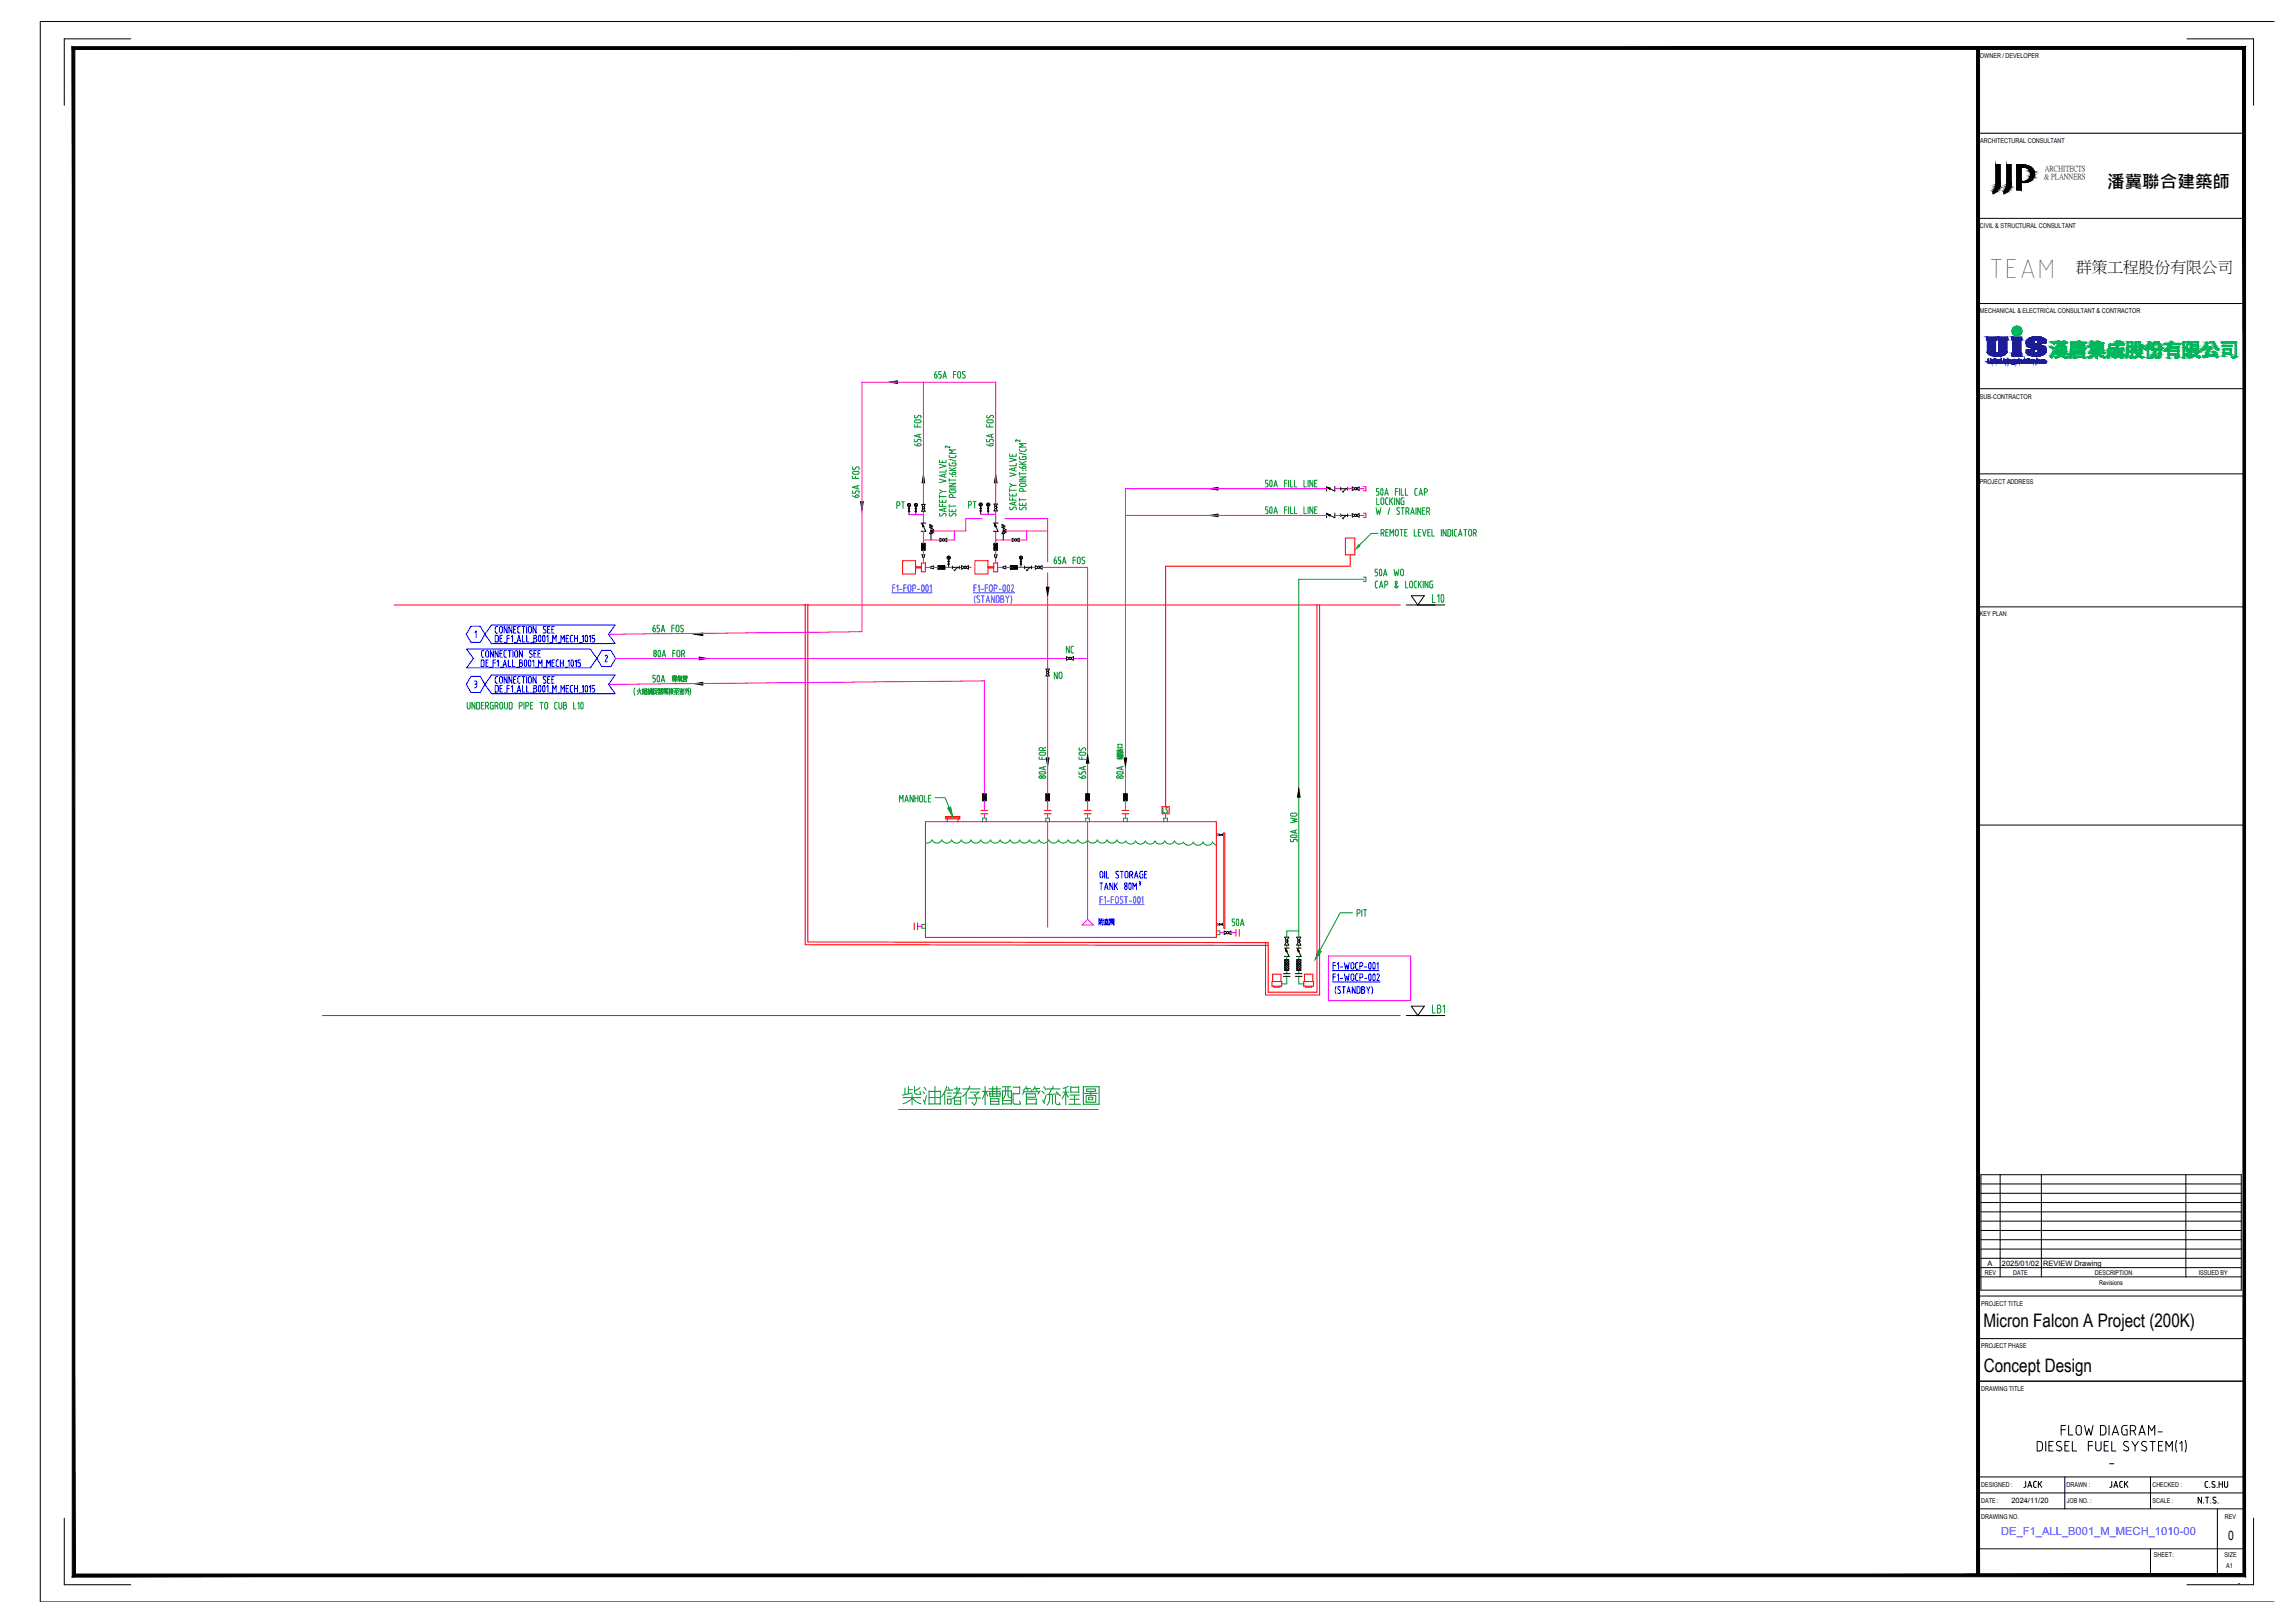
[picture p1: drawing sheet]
<svg xmlns="http://www.w3.org/2000/svg" width="860mm" height="610mm" viewBox="0 0 860 610" stroke-linecap="round" stroke-linejoin="round" font-family="sans-serif">
<defs><g id="words">
<text font-size="11" fill="#009525" x="534.1" y="229.3">L10</text>
<text font-size="10.7" x="747.3" y="104.5">TEAM</text>
<text font-size="9.7" fill="#00f" x="409.6" y="348.9">附底閥</text>
<text font-size="9.7" fill="#009525" x="458.3" y="350.7">50A</text>
<text font-size="7.1" x="773.6" y="540.5">FLOW DIAGRAM-</text>
<g font-size="7">
<text x="745.6" y="498.6">Micron Falcon A Project (200K)</text>
<text x="745.7" y="515.6">Concept Design</text>
</g>
<text font-size="6.6" x="792.1" y="70.6">潘冀聯合建築師</text>
<text font-size="5.9" x="780.5" y="102.4">群策工程股份有限公司</text>
<g font-size="5.7" fill="#009525">
<text x="350" y="143.2">65A FOS</text>
<text x="394.8" y="213.1">65A FOS</text>
<text x="243.8" y="238.8">65A FOS</text>
<text x="399.7" y="246.6">NC</text>
<text x="395.1" y="256.5">NO</text>
</g>
<g font-size="5.7">
<text x="335.8" y="192.3">PT</text>
<text x="362.7" y="192.3">PT</text>
</g>
<g font-size="5.3">
<text x="759.2" y="560.2">JACK</text>
<text x="791.6" y="560.2">JACK</text>
</g>
<text font-size="4.9" fill="#f00" x="436" y="306.6">LS</text>
<text font-size="4.9" x="837.6" y="578.8">0</text>
<text font-size="4.2" fill="#007fff" x="752.3" y="576.8">DE_F1_ALL_B001_M_MECH_1010-00</text>
<g font-size="3.5" fill="#009525">
<text x="380.3" y="167.2">2</text>
<text x="353.8" y="169.7">2</text>
</g>
<text font-size="3.5" x="841.3" y="596">-</text>
<g font-size="2.9">
<text x="768.6" y="64.4">ARCHITECTS</text>
<text x="768.5" y="67.3">&amp; PLANNERS</text>
</g>
<g font-size="2.8">
<text x="747.1" y="475.8">A</text>
<text x="752.5" y="475.8">2025/01/02</text>
<text x="768" y="475.6">REVIEW Drawing</text>
<text x="756.1" y="564.7">2024/11/20</text>
</g>
<text font-size="2.6" x="791.6" y="551.4">-</text>
<g font-size="2.5">
<text x="744.3" y="21.9">OWNER / DEVELOPER</text>
<text x="744.4" y="53.6">ARCHITECTURAL CONSULTANT</text>
<text x="744.3" y="85.6">CIVIL &amp; STRUCTURAL CONSULTANT</text>
<text x="744.2" y="117.8">MECHANICAL &amp; ELECTRICAL CONSULTANT &amp; CONTRACTOR</text>
<text x="744.3" y="149.9">SUB-CONTRACTOR</text>
<text x="744.2" y="182">PROJECT ADDRESS</text>
<text x="744.2" y="231.6">KEY PLAN</text>
<text x="746.1" y="479.1">REV</text>
<text x="756.8" y="479.1">DATE</text>
<text x="787.5" y="479.1">DESCRIPTION</text>
<text x="826.5" y="479.1">ISSUED BY</text>
<text x="789.1" y="483">Revisions</text>
<text x="744.7" y="490.7">PROJECT TITLE</text>
<text x="744.7" y="506.7">PROJECT PHASE</text>
<text x="744.7" y="522.6">DRAWING TITLE</text>
<text x="744.7" y="559">DESIGNED :</text>
<text x="776.8" y="559">DRAWN :</text>
<text x="809.1" y="559">CHECKED :</text>
<text x="744.7" y="564.9">DATE :</text>
<text x="776.9" y="564.9">JOB NO. :</text>
<text x="809.1" y="564.9">SCALE :</text>
<text x="744.7" y="570.7">DRAWING NO.</text>
<text x="836.3" y="570.7">REV</text>
<text x="809.7" y="585.2">SHEET:</text>
<text x="836.2" y="585.2">SIZE</text>
<text x="836.9" y="589.1">A1</text>
</g>
</g></defs>
<g fill="none" stroke="#00f" stroke-width=".38">
<path d="M177 235.4h3.5l1.8 3-1.8 3h-3.5l-1.7-3zM178.5 237.7l.5-.6v2.5M184.8 234.9h46.5l-2.5 3.5 2.5 3.5h-46.5l-2.5-3.5zM186.8 238.8h-.6v2.5l.9-.1 .2-.5M186.9 238.7l.4 .3v1.7M187.1 235.4l-.7 .1-.2 .5 .1 1.7 .8 .2M187.7 236.1a.58 .58 0 0 1 .6-.7 .58 .58 0 0 1 .6 .7M187.7 236.1v1.1a.58 .58 0 0 0 .6 .7 .58 .58 0 0 0 .6-.7M187.9 239.9h.7M188.8 238.8h-.9v2.5h.9M188.8 236.1v1.1M190.6 235.4v2.5l-1.1-2.5v2.5"/>
<path d="M190.6 239.9h.9M191.5 238.8h-.9v2.5M192.2 239.3l.4-.5v2.5M192.4 235.4v2.5l-1.1-2.5v2.5M193.1 236.5h.6M194 235.4h-.9v2.5h.9M195.5 235.4l-.8 .3-.1 1.7 .3 .5h.6M196.2 235.4h1.1M196.4 238.8v2.5h.9M196.8 235.4v2.5M198 238.8v2.5h.9M198 235.4v2.5"/>
<path d="M198.6 236.1v1.1a.58 .58 0 0 0 .6 .7 .58 .58 0 0 0 .6-.7v-1.1M198.6 236.1a.58 .58 0 0 1 .6-.7 .58 .58 0 0 1 .6 .7M200.6 239.9h.6M201.2 238.8h-.6v2.5h.6a.71 .71 0 0 0 .6-.7 .71 .71 0 0 0-.6-.7M201.2 238.7l.5 .6-.5 .6M201.5 235.4v2.5l-1.1-2.5v2.5M202.6 238.9l.3-.2a1.96 1.96 0 0 1 0 2.5 2 2 0 0 1-.3-2.3zM204.1 239v2M204.1 239l.3-.3a1.96 1.96 0 0 1 0 2.5l-.3-.2M204.4 236.4l.6 .4a.63 .63 0 0 1 .1 .9 .63 .63 0 0 1-.9 .1M205.2 235.5a.59 .59 0 0 0-.9 0 .59 .59 0 0 0 .1 .9M205.5 239.3l.5-.5v2.5"/>
<path d="M205.9 236.5h.6M206.7 235.4h-.8v2.5h.8M207.4 236.5h.7M208.3 235.4h-.9v2.5h.9M212.8 239.9h.7M213.7 238.8h-.9v2.5h.9M214.8 238.8h.5M214.8 238.7l-.3 .3-.1 1.7M216 238.8v2.5M216 239.9h1.1M217.1 238.8v2.5M218.8 239.3l.5-.5v2.5"/>
<path d="M220.2 238.9l.2-.2a1.96 1.96 0 0 1 0 2.5 1.84 1.84 0 0 1-.2-2.3zM221.5 239.3l.4-.5v2.5M223.2 239.8l.3 .6M223.5 238.8h-.9v1.1h.6M175.4 244h46.5l2.5 3.5-2.5 3.5h-46.5l2.6-3.5zM177 254.2h3.5l1.8 3-1.8 3.1h-3.5l-1.7-3.1zM178.3 256h.5M178.5 257.1h.2M178.7 257a.74 .74 0 0 1 .5 .9 .74 .74 0 0 1-.9 .6M178.8 255.9l.5 .6-.5 .6M181 245.1l.1 1.6 .8 .3M181.5 244.5h.4"/>
<path d="M181.5 244.5l-.5 .5M181.5 248h-.6v2.5h.6M181.5 248l.5 .6-.1 1.6-.4 .3M182.7 249.1h.6M183.5 248h-.8v2.5h.8M183.7 245.2v1.1M183.7 245.2a.58 .58 0 0 0-.6-.7 .58 .58 0 0 0-.5 .7v1.1a.58 .58 0 0 0 .5 .7 .58 .58 0 0 0 .6-.7M184.2 250.8h1.1M184.8 253.7h46.5l-2.5 3.5 2.5 3.5h-46.5l-2.5-3.5zM185.3 249.1h.9M185.4 244.5v2.5l-1.1-2.5v2.5M186.2 257.6h.7l.4 .3v1.7l-.4 .5h-.7z"/>
<path d="M186.2 254.8l.1 1.7 .8 .3M186.2 248h-.9v2.5M186.6 254.3h.5M186.7 254.2l-.5 .6M186.8 248.6l.5-.6v2.5M187.2 244.5v2.5l-1.1-2.5v2.5M187.9 245.6h.7M187.9 258.7h.7M188 250.8h1.1M188.8 244.5h-.9v2.5h.9M188.8 257.6h-.9v2.5h.9M188.8 255v1.1"/>
<path d="M188.9 254.9a.58 .58 0 0 0-.6-.7 .58 .58 0 0 0-.6 .8v1a.58 .58 0 0 0 .6 .7 .58 .58 0 0 0 .6-.7M189.1 250.5l.7-2.5 .6 2.5M189.3 249.8h.9M189.5 245.1v1.6l.9 .3M189.5 241.5h1.1M189.9 244.5h.5M189.9 244.5l-.4 .5M190.6 254.3v2.5l-1.1-2.5v2.5M190.6 258.7h.9M191 244.5h1.1M191.1 248v2.5h.9M191.5 257.6h-.9v2.5"/>
<path d="M191.6 244.5v2.5M192.2 258.2l.4-.6v2.5M192.4 254.3v2.5l-1.1-2.5v2.5M192.6 248v2.5h.9M192.8 244.5v2.5M193.1 255.4h.6M193.3 241.5h1.1M193.6 244.7l.4-.2 .4 .2 .2 1.6a.58 .58 0 0 1-.6 .7 .58 .58 0 0 1-.6-.7zM194 254.3h-.9v2.5h.9M194.2 250.8h1.1M194.4 241.3l.7-2.5 .6 2.5M194.6 254.8l.1 1.7 .8 .3"/>
<path d="M194.6 240.6h.9M194.6 259.4h.9M195.1 254.3h.4M195.1 254.2l-.5 .6M195.3 249.1l1-.3-.2-.7-.8-.1v2.5h.6M195.9 249.1a.71 .71 0 0 1 .6 .7 .71 .71 0 0 1-.6 .7M196.2 254.3h1.1M196.4 244.5v2.5l-1.2-2.5v2.5M196.4 257.6v2.5h.9M196.8 254.3v2.5M197.9 248.2l-.4-.2a1.96 1.96 0 0 0 0 2.5l.4-.3M197.9 248.3v1.9"/>
<path d="M198 257.6v2.5h.9M198 254.3v2.5M198.8 254.4l.4-.2 .4 .2 .2 1.6a.58 .58 0 0 1-.6 .7 .58 .58 0 0 1-.6-.7zM198.8 248.1l.3-.1a1.96 1.96 0 0 1 0 2.5 2 2 0 0 1-.3-2.4zM199 246.9l.6 .1M199.5 241.5h1.1M199.8 245.9l.2 .6-.4 .5M200.1 244.6a.59 .59 0 0 0-.9 0 .59 .59 0 0 0 .1 .9l.5 .4M200.2 248.6l.4-.6v2.5M200.6 257.6l1 .3v.5l-.4 .3a.74 .74 0 0 1 .6 .7 .74 .74 0 0 1-.6 .7h-.6zM200.6 258.7h.6M200.7 245.6h.7"/>
<path d="M201.3 250.8h1.1M201.5 254.3v2.5l-1.1-2.5v2.5M201.6 244.5h-.9v2.5h.9M202.3 245.6h.6M202.4 250.5v-2.5l.7 1.4 .6-1.4v2.5M202.6 257.7l.3-.1a1.96 1.96 0 0 1 0 2.5 2 2 0 0 1-.3-2.4zM203.1 244.5h-.8v2.5h.8M204.1 257.9v1.9M204.1 257.9l.3-.3a1.96 1.96 0 0 1 0 2.5l-.3-.3M204.4 250.8h1.1M205.2 254.4a.6 .6 0 0 0-.9 0 .6 .6 0 0 0 .1 .9l.6 .3a.63 .63 0 0 1 .1 .9 .63 .63 0 0 1-.9 .1M205.5 250.5v-2.5l.7 1.4 .7-1.4v2.5"/>
<path d="M205.5 258.2l.5-.6v2.5M205.9 255.4h.6M206.6 241.5h1.2M206.7 254.3h-.8v2.5h.8M207.4 255.4h.7M207.5 249.1h.7M207.8 241.3v-2.5l.6 1.4 .7-1.4v2.5M208.3 254.3h-.9v2.5h.9M208.4 248h-.9v2.5h.9M209.7 241.5h1.1M210 248l-.7 .1-.2 .5 .1 1.6 .8 .3M210.6 248v2.5"/>
<path d="M210.6 249.1h1.1M210.8 241.3v-2.5l.7 1.4 .7-1.4v2.5M211.7 248v2.5M212.4 250.8h1.1M212.8 258.7h.7M213.5 248.6l.5-.6v2.5M213.7 257.6h-.9v2.5h.9M214.4 240.7l.2 .5 .7 .1M214.8 248.1l.3-.1a1.96 1.96 0 0 1 0 2.5 2 2 0 0 1-.3-2.4zM215.3 257.6l-.8 .3-.1 1.7 .2 .4 .7 .1M216 257.6v2.5M216 258.7h1.1"/>
<path d="M216.2 248.6l.4-.6v2.5M217.1 257.6v2.5M217.3 250.5h.6M217.7 241.5h1.1M217.9 249.1l.3 .5M218.2 248h-.9v1.1h.6M218.2 249.7v.3M218.2 249.9l-.3 .6M218.8 258.2l.5-.6v2.5M220.2 257.7l.2-.1a1.96 1.96 0 0 1 0 2.5 1.84 1.84 0 0 1-.2-2.4zM221.5 258.2l.4-.6v2.5M223.5 257.6h-.9v1.1h.6l.3 .5"/>
<path d="M223.5 240.4v.3M223.5 259.3v.3M223.5 240.7l-.3 .6h-.6M223.5 259.5l-.3 .6h-.6M226.2 244.4h3.4l1.8 3.1-1.8 3h-3.4l-1.8-3zM227.5 246.6l.1-.2a.51 .51 0 0 1 .7 0 .51 .51 0 0 1 0 .8M228.2 247.2l-.8 1.5h.9M189.5 260.4h1.1M193.3 260.4h1.1M194.4 260.1l.7-2.5 .6 2.5M199.5 260.4h1.1M206.6 260.4h1.2"/>
<path d="M207.8 260.1v-2.5l.6 1.4 .7-1.4v2.5M209.7 260.4h1.1M210.8 260.1v-2.5l.7 1.4 .7-1.4v2.5M217.7 260.4h1.1M457.9 313.7h.5M459.5 313.7h.5M413.4 331.8h1.1M413.5 329.2a.58 .58 0 0 0 .5 .7 .58 .58 0 0 0 .6-.7M414 331.8v2.5M414.6 328.2v1.1M414.6 328.1a.58 .58 0 0 0-.6-.7 .58 .58 0 0 0-.5 .7v1.2M415.2 334.3l.7-2.5 .6 2.5"/>
<path d="M415.2 327.5v2.5M415.4 333.7h.9M415.9 327.5v2.5h.9M418.3 331.8v2.5l-1.1-2.5v2.5M419 331.8v2.5M419.3 332.8l.8 1.5M419.6 327.6l-.1 .6 .7 .7M419.6 327.6h.9M420.1 331.8l-1.1 1.4M420.2 328.8a.63 .63 0 0 1 .2 .9 .63 .63 0 0 1-.9 .1M421.1 327.5h1.1M421.7 327.5v2.5"/>
<path d="M422.8 332.2l.3-.4 .4 .1 .2 .3M422.8 333.5v.6l.4 .2 .4-.2 .1-.6M422.8 332.3l.3 .6M422.8 333.5l.4-.6 .5 .6M422.9 329.3v-1.2a.58 .58 0 0 1 .6-.7 .58 .58 0 0 1 .5 .7v1.2M422.9 329.2a.58 .58 0 0 0 .6 .7 .58 .58 0 0 0 .5-.7M423.1 332.9h.2M423.7 332.3l-.4 .6M424.4 332.1v1.9M424.4 332.1l.4-.3a1.89 1.89 0 0 1 0 2.5l-.4-.3M424.7 328.9h.5M425.2 327.5h-.5v2.5"/>
<path d="M425.2 327.4a.71 .71 0 0 1 .6 .7 .71 .71 0 0 1-.6 .7M425.4 328.9l.4 1.1M425.9 334.3v-2.5l.6 1.4 .7-1.4v2.5M426.5 330l.6-2.5 .7 2.5M426.7 329.3h.9M428.2 331.4h.3M428.4 332a.35 .35 0 0 1 .3 .4 .35 .35 0 0 1-.5 .2M428.4 328l.1 1.7 1.1 .3v-1.4h-.4M428.5 331.4l.2 .2-.2 .3M428.9 327.5h.7M428.9 327.4l-.4 .6M430.2 328.6h.7"/>
<path d="M431.1 327.5h-.9v2.5h.9M500.8 364.8h17.6M500.8 369h18M501.1 362.9h.9M501.1 367.1h.9M502 361.8h-.9v2.5M502 366h-.9v2.5M502.2 370.8l-.3 1.4 .3 1.3M502.7 362.3l.5-.5v2.5M502.7 366.6l.5-.6v2.5M502.9 373.2l.5 .1M503 370.9h.9"/>
<path d="M503 370.9v.6l.9 1.1-.4 .7M503.8 363.4h.9M503.8 367.7h.9M504.6 370.8h1.1M505.1 370.8v2.5M505.4 361.8l.4 2.5 .5-1.7 .4 1.7 .4-2.5M505.4 366l.4 2.5 .5-1.7 .4 1.7 .4-2.5M506.3 373.3l.7-2.5 .6 2.5M506.5 372.6h.9M508.9 362.4v1.1M508.9 366.7v1.1M509 362.4a.58 .58 0 0 0-.6-.7 .58 .58 0 0 0-.6 .7v1.1a.58 .58 0 0 0 .6 .7 .58 .58 0 0 0 .6-.7"/>
<path d="M509 366.7a.58 .58 0 0 0-.6-.7 .58 .58 0 0 0-.6 .7v1.1a.58 .58 0 0 0 .6 .7 .58 .58 0 0 0 .6-.7M509.4 370.8v2.5l-1.1-2.5v2.5M510 361.8h.5M510 366h.5M510 361.7l-.3 .3-.1 1.7 .2 .5 .7 .1M510 366l-.3 .2-.1 1.7 .2 .5 .7 .1M510.8 370.8h-.7v2.5l.9-.1 .2-.4M510.8 370.8l.4 .6v1.4M511.2 367.4h.5a.71 .71 0 0 0 .6-.7 .71 .71 0 0 0-.6-.7h-.5v2.5M511.7 361.8h-.5v2.5M511.7 361.7a.71 .71 0 0 1 .6 .7 .71 .71 0 0 1-.6 .7l-.5 .1M512.4 370.8h-.5v2.5h.5"/>
<path d="M512.5 370.8l.3 .3v.5l-.9 .3M512.5 371.9a.71 .71 0 0 1 .5 .7 .71 .71 0 0 1-.5 .7M512.9 363.4h.9M512.9 367.7h.9M513.7 370.8l.6 1.1v1.4M514.7 361.9l.2-.2a1.96 1.96 0 0 1 0 2.5 1.84 1.84 0 0 1-.2-2.3zM514.7 366.1l.2-.1a1.96 1.96 0 0 1 0 2.5 1.84 1.84 0 0 1-.2-2.4zM515 370.8l-.7 1.1M515.7 370.8l.3 1.4-.3 1.3M516.8 362l-.3-.3a1.96 1.96 0 0 0 0 2.5l.3-.2M516.8 366.3l-.3-.3a1.96 1.96 0 0 0 0 2.5l.3-.3M516.8 362v1.9"/>
<path d="M516.8 366.3v1.9M517.6 362.3l.4-.5v2.5M517.6 366.4l.4-.4 .5 .4M518.5 366.4l-.9 2.1h.9"/>
</g>
<g fill="none" stroke="#f0f" stroke-width=".38">
<path d="M347.1 143.6v46M341.7 193.4h5.4M347.1 192.1v4.5M347.1 199.7v4.5M358.7 199.5v3.4h-2.8M368.6 193.3h5.7M369.2 194.9h-6.1v4.6h-12.1M374.3 189.4v-45.8h-50.3v93.8l-95.2 1M374.3 192v4.6M374.3 199.7v4.5M377.8 194.9h16v16.3M378.1 199.5h15.7"/>
<path d="M385.9 199.5v3.4h-2.8M423.1 193.7h75.6M498.7 183.7h-75.6v114.7M501.8 193.7h2.2M501.8 183.7h2.2M506.6 193.7h1.7M506.6 183.7h1.7M510.9 193.7h2M510.9 183.7h2M512.5 182.9h.9v1.6h-.9M512.5 192.9h.9v1.6h-.9M347.1 202.9h6.2"/>
<path d="M347.1 206.8v1.7M347.1 209.5v2.1M347.8 213.2h2M350.9 213.2h1.7M355.2 213.2h2.8M360.6 213.2h.9M364.1 213.2h1M374.3 202.9h6.2M374.3 206.8v1.7M374.3 209.5v2.1M375 213.2h2M378.1 213.2h1.7"/>
<path d="M382.4 213.2h2.8M387.8 213.2h1.4M391.7 213.2h17.1v85.2M393.8 215.3v36.1M228.8 257.2l141.2-1.3v42.5M231.4 247.5h169.5M393.8 254v44.4M403.5 247.5h5.3M370 300.9v3.7M370 305.8v1.7M393.8 300.9v3.7M393.8 305.8v1.7"/>
<path d="M393.8 308.8v39.7M408.8 300.9v3.7M408.8 305.8v1.7M408.8 308.8v36.7M423.1 300.9v3.7M423.1 305.8v1.7M344.9 348.1h1.7M499.3 359.3h31v16.8h-31z"/>
</g>
<g fill="none" stroke="#f00" stroke-width=".38">
<path d="M339.3 210.7h4.9v5.1h-4.9zM344.2 213h2.2v.4h-2.2zM346.4 211.6h1.4v3.3h-1.4zM366.5 210.7h4.9v5.1h-4.9zM371.4 213h2.1v.4h-2.1zM373.5 211.6h1.5v3.3h-1.5zM507.5 208.5v4.3h-69.3v90.4M509.3 202.2v6.3M509.3 202.2h-3.6v6.3h3.6M148.2 227.4h378.2M302.7 227.1v127.9l174 .3M303.7 227.1v126.9l173 .3v18.6h18.3v-145.5"/>
<path d="M496 227.4v146.5h-20.3v-19.6M347.9 308.8h109.3v43.5h-109.3zM355.5 306.9h5.3v.8h-5.3zM355.5 307.3h5.3M356.1 307.7v1.1M360.1 307.7v1.1M368.8 305.8h2.5M368.8 304.6h2.5M392.5 305.8h2.6M392.5 304.6h2.6M407.6 305.8h2.5M407.6 304.6h2.5"/>
<path d="M421.8 305.8h2.5M421.8 304.6h2.5M343.6 346.9v2.5M344.9 346.9v2.5M478.1 368.9h3.7v1.7h-3.7zM478.4 368.9v-2.8h3.1v2.8M478.8 370.6v.4h2.3v-.4M490.1 368.9h3.7v1.7h-3.7zM490.4 368.9v-2.8h3.1v2.8M490.8 370.6v.4h2.3v-.4M121.3 381.7h405.1"/>
</g>
<g fill="none" stroke="#000" stroke-width=".38">
<path d="M27.6 18.1h816v574h-816zM49.1 14.6h-24.9v25M743.1 18.1v574M822.1 14.6h25v25M854.9 8.1h-839.8v594h839.8M743.1 50.1h100.5M750.3 69.2v-7.3h1.6v7.6M750.3 69.2l-.3 1.5-.7 1.3-.1 .8 1.5-1.2 1.2-2.1M753.3 72v.8M754.4 69.2v-7.3h1.6v7.6M754.4 69.2l-.3 1.5-.7 1.3M756 69.5l-1.2 2.1-1.4 1.2"/>
<path d="M758.1 62h2a3.7 3.7 0 0 1 4.6 4.2 4 4 0 0 1-4.9 2.2v3h-1.7zM759.8 62.9a2.73 2.73 0 0 1 3.6 2.6 2.73 2.73 0 0 1-3.6 2.6v-5.2M743.1 82.1h100.5M743.1 114.1h100.5M743.1 146.1h100.5M743.1 178.1h100.5M344 191.2h.5l-.5 1h.5zM344 189.6l.5 .5M344.3 190.4v.8M344.3 192.2v1.2M346.2 196.6h1.8M346.7 196.9l1.3 2.8h-1.8"/>
<path d="M346.7 196.9l.2 1.1M346.7 196.9l.6 .9M346.9 190.4l-.5-.8h1.4l-.5 .8M346.9 191.2l-.5 .9h1.4l-.5-.9M349.9 197.1l-.5 .2 1.2 .4-1.2 .4 1.1 .4-.5 .2v.8M350 199.5l.5 1.1h-1.1zM350 199.5l1-.5v1.1zM350.7 198.9v1.3M371.2 191h.5l-.5 1.1h.5zM371.2 189.4l.5 .5M371.5 190.3v.7M371.5 192.1v1.2"/>
<path d="M373.4 196.6h1.8M373.8 196.9l1.4 2.8h-1.8M373.8 196.9l.3 1.1M373.8 196.9l.7 .9M374.1 190.3l-.4-.9h1.2l-.4 .9M374.1 191.1l-.4 .9h1.2l-.4-.9M377.1 199.5l.5 1.1h-1zM377.1 197.1l-.6 .2 1.3 .4-1.3 .4 1.2 .4-.6 .2v.8M377.1 199.5l1-.5v1.1zM377.9 198.9v1.3M498.7 182.8v1.8M498.7 192.8v1.8"/>
<path d="M499 193.2l1.1 .3M499 193.2l.9 .7M499 183.2l1.1 .3M499 183.2l.9 .7M501.8 182.8v1.8l-2.8-1.4M501.8 192.8v1.8l-2.8-1.4M504 193.7h2.6M504 183.2v1M504 193.2v1M504 183.7h2.6M504.6 194.6l.4 .4M504.6 184.6l.4 .4"/>
<path d="M506 193.7l-1.2 1.1M506 183.7l-1.2 1.1M506.6 183.2v1M506.6 193.2v1M509.2 193.5l-.9-.5v1.3l.9-.4M509.2 183.5l-.9-.5v1.3l.9-.4M510 183.5l.9-.5v1.3l-.9-.4M510 193.5l.9-.5v1.3l-.9-.4M346.4 205.6v.5M346.4 204.6l.3 .3M346.4 205l.3 .3M346.4 205.9l.4 .3"/>
<path d="M346.4 206.1l.3 .3M346.4 206.4l.4 .4M346.5 204.2l.3 .3M346.6 208.5h1l-.3 1h-.4zM346.7 204.6l-.3 .8M346.7 205.2l-.3 .3 .3 .3M346.7 206.1l-.3 .7 .9-.3M346.7 205.6l-.3 .3M346.8 204.2l-.4 .3M346.8 206.5l-.3 .3M346.8 204.8l-.4 .3M346.9 206.6l.2 .2"/>
<path d="M346.9 205.5l.4 .4M346.9 206l.4 .3M347.1 204.2l-.2 .3M347.2 206.8h.6M347.2 204.2h.6M347.3 204.7l-.4 .3 .4 .4M347.3 204.5l-.9-.3v.4M347.3 205.1l-.4 .4M347.3 205.6l-.4 .3M347.3 206l-.3 .4 .4 .4M347.4 204.2l-.4 .4 .3 .4M347.4 204.2l.4 .3"/>
<path d="M347.5 204.7l.3 .3M347.5 206.1l.3 .7M347.5 205.6l.3 .3M347.5 206.5l.3 .3M347.8 204.2l-.3 .3M347.8 204.9v.5l-.3-.2M347.8 204.2v.4M347.8 205.6v.5M347.8 204.6l-.3 .3M347.8 205.1l-.3 .3M347.8 206.5l-.4 .3M347.8 206l-.3 .3"/>
<path d="M347.8 205.6l-.3 .2M349.8 213l1.1-.3v1.1l-1.1-.3zM350 200.6v2.3M352.6 213.9h.4M352.6 212.7l.3 .2M352.6 213.3v.6M352.8 213l-.2 .2M352.9 213.6l-.3 .3M353 212.6l-.4 .3M353 212.6h-.4l.3 .8M353 212.6l.3 .3M353 213.1l-.4 .5 .3 .3"/>
<path d="M353 213.1l.4 .4M353.1 213.4l.4-.4 .4 .4M353.1 213.6l.2 .3M353.3 213.9h.5M353.3 213.6l-.3 .3M353.5 212.6l.3 .3M353.6 212.6l-.4 .4M353.6 213.6l.2 .3M353.6 212.9l.3-.3 .3 .3M353.8 212.6l-.8 .2M353.8 213.6l-.3 .3M353.9 213l-.4 .4"/>
<path d="M353.9 213l.4 .4M354 212.6l.8 .2M354 213.6l.3 .3M354.2 202.7l-.9-.4v1.3l.9-.5M354.2 212.6l.4 .4M354.2 213.6l-.2 .3h.5M354.3 213l-.4 .4M354.3 212.6l-.3 .3M354.4 213l.3 .4M354.4 213.6l.8 .3M354.5 212.9l.7-.3-.3 .8M354.7 213.6l-.3 .3"/>
<path d="M354.7 213.1l-.3 .4M354.8 213.1l.4 .4-.3 .4M354.9 212.6l.3 .3M354.9 213.6l.3 .3M355 213l.2 .2M355 202.7l.9-.4v1.3l-.9-.5M355.2 212.7l-.2 .2M355.2 213.3v.6M356.3 210.9h.6l-.6 1.1h.6zM356.3 209.3l.6 .6M356.6 210.2v.7M356.6 212v1.2"/>
<path d="M358 213.2h2.6M358 212.7v1.1M358.6 214.2l.4 .3M360 213.2l-1.2 1.2M360.6 212.7v1.1M362.4 213l-.9-.4v1.3l.9-.5M363.2 213l.9-.4v1.3l-.9-.5M373.7 205.6v.5M373.7 204.6l.2 .3M373.7 205l.2 .3M373.7 205.9l.3 .3M373.7 206.1l.2 .3"/>
<path d="M373.7 206.4l.3 .4M373.7 204.2l.3 .3M373.8 208.5h1l-.3 1h-.5zM373.9 204.6l-.2 .8M373.9 206.1l-.2 .7 .8-.3M373.9 205.2l-.2 .3 .2 .3M373.9 205.6l-.2 .3M374 206.5l-.3 .3M374 204.2l-.3 .3M374 204.8l-.3 .3M374 206.6l.3 .2M374.1 205.5l.4 .4"/>
<path d="M374.1 206l.4 .3M374.3 204.2l-.3 .3M374.4 206.8h.5M374.4 204.2h.5M374.5 204.5l-.8-.3v.4M374.5 204.7l-.4 .3 .4 .4M374.5 205.1l-.4 .4M374.5 205.6l-.4 .3M374.5 206l-.3 .4 .4 .4 .3-.3M374.6 204.7l.3 .3M374.6 206.1l.3 .7M374.6 205.6l.3 .3"/>
<path d="M374.6 206.5l.3 .3M374.9 204.5l-.3-.3-.4 .4 .3 .4M374.9 204.2l-.3 .3M374.9 204.9v.5l-.2-.2M374.9 204.2v.4M374.9 205.6v.5M374.9 204.6l-.3 .3M374.9 205.1l-.3 .3M374.9 206l-.3 .3M374.9 205.6l-.2 .2M377 213l1.1-.3v1.1l-1.1-.3zM377.1 200.6v2.3"/>
<path d="M379.8 212.7l.3 .2M379.8 213.3v.6M380 213l-.2 .2M380.1 213.6l-.3 .3M380.1 212.6l-.3 .3M380.2 213.1l-.4 .5 .3 .3M380.2 213.1l.4 .4M380.3 213.6l.3 .3M380.4 212.6l-.2 .2M380.5 212.9l-.7-.3 .3 .8M380.5 212.6h.4M380.5 213.6l-.7 .3"/>
<path d="M380.6 213l-.3 .4M380.6 212.6l.3 .3M380.7 213.4l.4-.4 .4 .4M380.7 213l.3 .4M380.7 212.6l-.3 .4M380.8 213.6l.1 .3h-.4M380.8 212.9l.3-.3 .3 .3M380.9 213.6l-.2 .3M381.2 212.6l.8 .2M381.2 213.6l.3 .3M381.4 202.7l-.9-.4v1.3l.9-.5M381.4 213.6l-.2 .3h.5"/>
<path d="M381.5 212.6l.3 .4M381.5 213l-.3 .4M381.5 213l.4 .4M381.5 212.6l-.3 .3M381.7 213.6l.7 .3M381.7 212.9l.7-.3-.3 .8M381.9 213.6l-.3 .3M382 213.1l-.4 .4M382 213.1l.4 .4-.4 .4M382 212.6l.4 .3M382.1 213.6l.3 .3M382.1 213l.3 .2"/>
<path d="M382.2 202.7l.9-.4v1.3l-.9-.5M382.4 212.7l-.3 .2M382.4 213.3v.6M383.5 210.9h.5l-.5 1.1h.5zM383.5 209.3l.5 .6M383.8 210.2v.7M383.8 212v1.2M385.2 212.7v1.1M385.2 213.2h2.6M385.8 214.2l.4 .3M387.2 213.2l-1.2 1.2M387.8 212.7v1.1"/>
<path d="M390.1 213l-.9-.4v1.3l.9-.5M390.8 213l.9-.4v1.3l-.9-.5M528.6 227.4h14.5M743.1 228.1h100.5M369.4 298.4h.5M369.4 298.4l.3 .2M369.4 299v.5l.2-.2M369.4 298.4l.3 .7M369.4 299.7v.6M369.4 299.2l.3 .3M369.4 299.7l.2 .3M369.7 298.8l-.3 .3"/>
<path d="M369.7 299.7l-.3 .3M369.7 298.4l-.3 .2M369.8 298.4l.3 .3-.3 .4M369.9 298.6l.8-.2-.3 .6M369.9 298.8l.3 .4M369.9 299.2l.3 .4M369.9 299.7l.3 .3-.3 .5M370.1 298.4l.2 .2M370.2 299.2l-.3 .4M370.2 299.7l-.3 .3M370.3 298.9l.4 .4M370.4 298.4l.3 .3"/>
<path d="M370.4 299.3l.3 .3-.3 .3M370.4 299.8l.3 .2M370.4 298.7l.3 .8M370.6 298.4l-.2 .2M370.7 299.7l-.3 .8M370.7 299.2l-.3 .3M393.2 298.4h.5M393.2 298.6l.3-.2 .4 .3M393.2 298.4l.3 .2M393.2 299v.5l.2-.2M393.2 298.4l.3 .7M393.2 299.7v.6"/>
<path d="M393.2 299.2l.3 .3M393.2 299.7l.2 .3M393.5 298.8l-.3 .3M393.5 299.7l-.3 .3M393.6 298.8l.4 .4M393.6 299.2l.4 .4M393.6 299.7l.4 .3-.4 .5M393.9 298.4l.2 .2M393.9 298.8l-.3 .3M394 299.2l-.4 .4M394 299.7l-.4 .3M394.1 298.4l.3 .3"/>
<path d="M394.1 298.9l.3 .4M394.2 299.3l.2 .3-.2 .3M394.2 299.8l.2 .2M394.2 298.7l.2 .8M394.4 298.4l-.2 .2M394.4 298.4l-.8 .2M394.4 298.4l-.2 .6M394.4 299.7l-.2 .8M394.4 299.2l-.2 .3M408.2 298.4h.5M408.2 298.6l.3-.2 .4 .3M408.2 298.4l.3 .2"/>
<path d="M408.2 299v.5l.2-.2M408.2 298.4l.3 .7M408.2 299.7v.6M408.2 299.2l.3 .3M408.2 299.7l.2 .3M408.5 298.8l-.3 .3M408.5 299.7l-.3 .3M408.6 298.8l.4 .4M408.6 299.2l.4 .4M408.6 299.7l.4 .3-.4 .5M408.8 298.4l.3 .2M408.9 298.4l-.3 .2"/>
<path d="M409 298.4h.5l-.3 .6M409 298.8l-.4 .3M409 299.2l-.4 .4M409 299.7l-.4 .3M409.1 298.9l.4 .4M409.1 298.4l.4 .3M409.2 299.3l.3 .3-.3 .3M409.2 299.8l.3 .2M409.2 298.7l.3 .8M409.4 298.4l-.3 .2M409.5 299.7l-.3 .8M409.5 299.2l-.3 .3"/>
<path d="M422.4 299v.5l.2-.2M422.4 298.4l.3 .7M422.4 299.7v.6M422.4 299.2l.3 .3M422.4 299.7l.2 .3M422.4 298.4h.5M422.4 298.4l.3 .2M422.7 298.8l-.3 .3M422.7 299.7l-.3 .3M422.7 298.4l-.3 .2M422.8 298.4l.3 .3-.2 .4M422.9 298.6l.8-.2-.3 .6"/>
<path d="M422.9 299.2l.3 .4M422.9 299.7l.3 .3-.3 .5M422.9 298.8l.3 .4M423.1 298.4l.2 .2M423.2 299.2l-.3 .4M423.2 299.7l-.3 .3M423.3 298.9l.4 .4M423.4 298.4l.3 .3M423.4 299.3l.3 .3-.3 .3M423.4 299.8l.3 .2M423.4 298.7l.3 .8M423.6 298.4l-.2 .2"/>
<path d="M423.7 299.7l-.3 .8M423.7 299.2l-.3 .3M369.4 300.9h.5M369.4 300.5v.4M369.4 300.6l.3 .3M369.4 300.2l.3 .3M369.7 300.2l-.3 .3M369.7 300.6l-.3 .3M369.8 300.1l.3 .5-.3 .3M370.3 300.7l-.2 .2M370.4 300.7l.2 .2M370.4 300.2l.3 .7-.8-.3"/>
<path d="M370.7 300l-.4 .4M370.7 300.6l-.3 .3M393.2 300.9h.5M393.2 300.5v.4M393.2 300.2l.3 .3M393.5 300.2l-.3 .3M393.5 300.6l-.3 .3M393.6 300.1l.3 .4M393.6 300.6l.8 .3M393.9 300.6l-.4 .3-.3-.3M394.1 300.7l-.2 .2M394.2 300.7l.2 .2"/>
<path d="M394.2 300.2l.2 .7M394.4 300l-.3 .4M394.4 300.6l-.3 .3M408.2 300.9h.5M408.2 300.5v.4M408.2 300.2l.3 .3M408.5 300.2l-.3 .3M408.5 300.6l-.3 .3M408.6 300.1l.4 .4M408.6 300.6l.3 .3M408.9 300.6l-.4 .3-.3-.3M409.1 300.7l-.3 .2"/>
<path d="M409.1 300.7l.3 .2M409.2 300.2l.3 .7h-.5M409.5 300l-.4 .4M409.5 300.6l-.4 .3M422.4 300.5v.4M422.4 300.6l.3 .3M422.4 300.2l.3 .3M422.4 300.9h.5M422.7 300.2l-.3 .3M422.7 300.6l-.3 .3M422.9 300.1l.2 .5-.3 .3M423.3 300.7l-.2 .2"/>
<path d="M423.4 300.7l.2 .2M423.4 300.2l.3 .7-.8-.3M423.7 300l-.4 .4M423.7 300.6l-.3 .3M458.4 313.5l1.1 .5v-.5l-1.1 .5zM743.1 310.1h100.5M482.8 356.3h1.8M483.2 356.6l1.4 2.8h-1.8M483.2 356.6l.3 1.1M483.2 356.6l.7 1M483.5 353.3l-.6-1.1h1.5l-.5 1.1M483.5 354.1l-.6 1.1h1.5l-.5-1.1"/>
<path d="M487.3 356.3h1.8M487.8 356.6l1.3 2.8h-1.8M487.8 356.6l.2 1.1M487.8 356.6l.6 1M488 353.3l-.5-1.1h1.5l-.6 1.1M488 354.1l-.5 1.1h1.5l-.6-1.1M482.5 365.9h2.5M482.5 366.9h2.5M482.9 360.7h1.5v4h-1.5zM482.9 360.8l1.5 1.6M482.9 363.5l1.2 1.2M482.9 364.4l.3 .3"/>
<path d="M482.9 362.6l1.5 1.5M482.9 361.7l1.5 1.5M483.3 360.7l-.4 .3M483.6 360.7l.8 .8M484.2 360.7l-1.3 1.2M484.4 363.1l-1.5 1.5M484.4 364l-.7 .7M484.4 362.2l-1.5 1.5M484.4 361.3l-1.5 1.5M486.9 365.9h2.5M486.9 366.9h2.5M487.5 360.7h1.5v4h-1.5z"/>
<path d="M487.5 363.1l1.5 1.5M487.5 364l.7 .7M487.5 362.2l1.5 1.5M487.5 361.3l1.5 1.5M487.7 360.7l1.3 1.2M488.3 360.7l-.8 .8M488.6 360.7l.4 .3M489 360.8l-1.5 1.6M489 363.5l-1.2 1.2M489 364.4l-.3 .3M489 362.6l-1.5 1.5M489 361.7l-1.5 1.5"/>
<path d="M530.5 378.1h4.9l-2.4 3.6zM528.6 381.7h14.5M744.6 441.5h97.9v43.4h-97.9zM744.6 445h97.9M744.6 448.5h97.9M744.6 451.9h97.9M744.6 455.5h97.9M744.6 458.9h97.9M751.9 441.5v38.4M767.4 441.5v38.4M821.7 441.5v38.4M744.6 462.4h97.9"/>
<path d="M744.6 465.9h97.9M744.6 469.4h97.9M744.6 472.9h97.9M744.6 476.4h97.9M744.6 479.9h97.9M743.1 487.1h100.5M743.1 519.1h100.5M743.1 503.1h100.5M743.1 555.1h100.5M766.7 545.3l.6-.2 .4-.6v-2l-.7-.7-1.2-.1v3.6h.9M769 541.7v3.6M770.2 543.3h1.2"/>
<path d="M771.8 541.7h-1.6v3.6h1.6M773.5 543.2l1.1 .6a.84 .84 0 0 1 .2 1.2 .84 .84 0 0 1-1.2 .2l-.6-.3M773.8 541.7a.78 .78 0 0 0-.7 .6 .78 .78 0 0 0 .4 .9M776.2 555.1v11.9M776.2 543.3h1.2M777.8 541.7h-1.6v3.6h1.6M779 541.7v3.6h1.6M785 543.3h1.6M786.6 541.7h-1.6v3.6M787.8 541.7v2.6a.99 .99 0 0 0 1 1 .99 .99 0 0 0 1-1v-2.6M791 543.3h1.2M792.6 541.7h-1.6v3.6h1.6"/>
<path d="M793.8 541.7v3.6h1.6M798.6 543.2l1.2 .6a.84 .84 0 0 1 .2 1.2 .84 .84 0 0 1-1.2 .2l-.6-.3M799 541.7a.78 .78 0 0 0-.7 .6 .78 .78 0 0 0 .4 .9M801.4 541.7l1.2 1.8 1.2-1.8M802.6 543.5v1.8M805.5 543.2l1.1 .6a.89 .89 0 0 1 .1 1.4 .89 .89 0 0 1-1.4-.2l-.3-.1M805.8 541.7a.78 .78 0 0 0-.7 .6 .78 .78 0 0 0 .4 .9M808.4 555.1v11.9M809.2 541.7v3.6M811.4 543.3h1.2M813 541.7h-1.6v3.6h1.6M814.2 545.3v-3.6l1.2 2 1.2-2v3.6"/>
<path d="M818.2 541.3l-.4 1.9 .4 2.5M819.4 542.5l.8-.8v3.6M821.4 541.3l.4 1.9-.4 2.5M828.9 557.3v1.1M829 558.4l.5 .6M829.5 559h.4M829.9 556.8a.7 .7 0 0 0-.9 .5M830.7 558.9v.1M831.7 557.7l.7 .4M832.4 558.1l.2 .1a.63 .63 0 0 1-.3 .8 .63 .63 0 0 1-.9-.3M832.6 556.9a.59 .59 0 0 0-.9-.1 .59 .59 0 0 0 0 .9M833.4 558.9v.1"/>
<path d="M834.2 556.8v2.2M834.2 557.8h1.2M835.4 556.8v2.2M836.2 556.8v1.6a.61 .61 0 0 0 .6 .6 .61 .61 0 0 0 .6-.6v-1.6M24.2 570.6v25h24.9M743.1 561.1h100.5M743.1 567h100.5M827.6 562.7v2.2l-1.3-2.2v2.2M828.3 564.8v.1M829 562.7h1.3M829.7 562.7v2.2M831 564.8v.1"/>
<path d="M832.1 563.7l.7 .3M832.8 564l.2 .1a.63 .63 0 0 1-.4 .9 .63 .63 0 0 1-.8-.3M833 562.8a.6 .6 0 0 0-.9-.1 .6 .6 0 0 0 0 .9M833.5 567v25.1M833.8 564.8v.1M847.1 570.6v25h-25M743.1 582.1h100.5M808.4 582.1v10"/>
<circle cx="344.3" cy="189.8" r=".57"/>
<circle cx="347.1" cy="190.8" r=".44"/>
<circle cx="371.5" cy="189.7" r=".57"/>
<circle cx="374.3" cy="190.7" r=".44"/>
<circle cx="509.7" cy="193.7" r=".44"/>
<circle cx="509.7" cy="183.6" r=".44"/>
<circle cx="354.6" cy="202.9" r=".44"/>
<circle cx="356.6" cy="209.6" r=".57"/>
<circle cx="362.8" cy="213.2" r=".44"/>
<circle cx="381.8" cy="202.9" r=".44"/>
<circle cx="383.8" cy="209.6" r=".57"/>
<circle cx="390.5" cy="213.2" r=".44"/>
<circle cx="483.7" cy="353.7" r=".44"/>
<circle cx="488.2" cy="353.7" r=".44"/>
</g>
<g fill="none" stroke="#009525" stroke-width=".38">
<path d="M343.7 159.6v.9h2.5M343.9 156.1v.9M343.9 157.9l1.6-.1a.58 .58 0 0 1 .7 .5 .58 .58 0 0 1-.7 .6l-1.6-.2-.2-.4zM344.7 156.9l-.9 .1M344.8 159.6v.9M345.1 156.3a.63 .63 0 0 1 .9-.1 .63 .63 0 0 1 .1 .9M345.1 156.4l-.4 .5M370.9 159.6v.9h2.5M371 156.1v.9M371.1 157.9l1.6-.1a.58 .58 0 0 1 .7 .5 .58 .58 0 0 1-.7 .6l-1.6-.2-.2-.4zM371.9 156.9l-.9 .1M372 159.6v.9"/>
<path d="M372.3 156.3l.6-.2 .5 .4M372.3 156.4l-.5 .5M373.4 156.5l-.1 .6M320.4 178.9v.9h2.5M320.6 175.5v.9M320.7 177.3l1.5-.2a.58 .58 0 0 1 .7 .6 .58 .58 0 0 1-.7 .6l-1.5-.2-.3-.4zM321.4 176.2l-.8 .1M321.5 178.9v.9M322.9 175.9l-.7-.5-.8 .9M323 175.9l-.2 .5M343.7 165.1v.9h1.1v-.5M344.8 165.4l.9-.3 .5 .3"/>
<path d="M345.3 166.7h.3M345.4 166.7l-.5 .2-.1 .6M345.5 163.4v.8M345.7 166.7l.5 .4a1.74 1.74 0 0 1-2.5-.2M346.2 163.1l-2.5 .7 2.5 .7M346.2 165.5v.5M353.1 174.5l2.5 .7-2.5 .6M353.1 173v.8h2.5v-.8M354.2 173.2v.6M355 178.3v.9M355.6 178.1l-2.5 .7 2.5 .6M355.6 176.5v.9h-2.5"/>
<path d="M356.8 176.9h2.5M356.8 174l.3 1 1.7 .1 .6-.5M356.8 171.1l.1 .6 .5 .3 1.7-.1 .3-.4M356.8 179.9v1.1M356.8 175.8l1.4 1.1M356.8 172.6l2.5 .7M356.8 177.7l.6 .6 1.4 .1M357.9 174.3v-.3h1.4v.7M357.9 178v.3M358.5 177.5l.8 .2v.5l-.5 .2M358.5 177.5l-.6 .4M359.3 169.1h-2.5l1.4 .6-1.4 .7h2.5"/>
<path d="M359.3 175.8l-1.5 .7M359.3 171.1v.4M370.9 165.1v.9h1.1v-.5M372.6 165.1l.8 .3M372.6 166.7h.2M372.6 165.1l-.6 .3M372.6 166.7l-.5 .2-.1 .6M372.7 163.4v.8M372.8 166.7l.6 .4a1.74 1.74 0 0 1-2.5-.2M373.4 163.1l-2.5 .7 2.5 .7M373.4 165.5v.5M379.5 177.7l2.5 .7-2.5 .7"/>
<path d="M379.5 172.2l2.5 .6-2.5 .7M379.5 170.6v.9h2.5v-.9M380.6 170.8v.7M381.3 175.9v.9M382 175.7l-2.5 .7 2.5 .7M382 174.1v.9h-2.5M383.2 179.3h2.5l-2.5 1.1h2.5M383.2 178h2.5M383.2 174.5h2.5M383.2 171.6l.1 .9 .5 .2M383.2 168.7l.1 .7 .5 .2M383.2 177.5v1.1"/>
<path d="M383.2 173.4l1.4 1.1M383.2 170.3l2.5 .6M383.2 175.4l.6 .5 .8 .1M383.7 169.6h1.4M384.3 175.9a.66 .66 0 0 1 .6-.7 .66 .66 0 0 1 .7 .6l-1 .3M384.3 171.9v-.3h1.4v.7M385.7 166.7h-2.5l1.4 .7-1.4 .6h2.5M385.7 173.4l-1.5 .7M385.7 168.7v.4M385.7 172.3l-.3 .3-1.7 .1M385.7 169.1l-.5 .5M320.4 184.5v.9h1.1v-.6"/>
<path d="M322.1 186l.6 .1 .2 .3a1.74 1.74 0 0 1-2.5-.2M322.1 184.5h.3M322.1 184.4l-.6 .4M322.1 186l-.5 .2-.1 .6M322.2 182.7v.9M322.4 184.4l.6 .4M322.9 182.4l-2.5 .7 2.5 .7M322.9 184.8v.6M353.1 189.4v.9h2.5M353.1 187.9v.9h2.5v-.9M353.1 186.6h2.5M353.1 180.1l2.5 .6-2.5 .7"/>
<path d="M353.1 186.1v1.1M353.1 184.1l1.1 .6M353.3 192.9v.9M354.2 193.7l-.9 .2M354.2 188.1v.7M354.2 189.4v.9M355 191.2v.9M355.6 191l-2.5 .6 2.5 .7M355.6 184.7h-1.4l-1.1 .7M355.7 193.4l-.2 .6M355.7 193.4l-.8-.5-.8 .8M356.8 191.4v.9h2.5v-.9"/>
<path d="M356.8 190.2h2.5M356.8 186.4v.6h2.5M356.8 183.4h2.5M356.8 181.6h2.5l-2.5 1.1h2.5M356.8 180.4h2.5M356.8 189.6v1.1M356.8 186.4a.71 .71 0 0 1 .7-.6 .71 .71 0 0 1 .7 .6M357 192.9v.9M357.5 184.1h1.1M357.5 184.1a.58 .58 0 0 0-.7 .5 .58 .58 0 0 0 .7 .6h1.1a.58 .58 0 0 0 .7-.6 .58 .58 0 0 0-.7-.5M357.8 193.7l.4-.5a.63 .63 0 0 1 .9-.2 .63 .63 0 0 1 .1 1M357.8 193.7l-.8 .2"/>
<path d="M357.9 191.6v.7M358.2 186.4v.6M379.5 187.1v.8h2.5M379.5 185.5v.9h2.5v-.9M379.5 184.3h2.5M379.5 183.7v1.1M379.5 181.7l1.1 .7M379.7 190.6v.9M380.6 185.7v.7M380.6 187.1v.8M380.9 190.8l.7-.2 .4 .4M380.9 190.8l-.6 .7h-.6"/>
<path d="M381.3 188.8v.9M382 188.6l-2.5 .7 2.5 .6M382 182.4h-1.4l-1.1 .6M382.1 191l-.2 .6M383.2 189v.9h2.5v-.9M383.2 187.8h2.5M383.2 184.1v.5h2.5M383.2 181h2.5M383.2 187.3v1.1M383.2 184a.71 .71 0 0 1 .7-.5 .71 .71 0 0 1 .7 .5M383.4 190.6v.9M383.9 181.7h1.1"/>
<path d="M383.9 181.7a.58 .58 0 0 0-.7 .5 .58 .58 0 0 0 .7 .6h1.1a.58 .58 0 0 0 .7-.5 .58 .58 0 0 0-.7-.6M384.3 189.3v.6M384.6 190.8a.65 .65 0 0 1 .9-.1 .65 .65 0 0 1 .1 .9M384.6 190.8l-.6 .7h-.7M384.6 184.1v.5M476.6 190.5h-.9v1.1l.8 .1 .2 .7-.4 .6h-.6M476.6 180.5h-.9v1.1l.8 .1 .2 .7-.4 .6h-.6M477.4 192.7l.3 .2 .4-.2M478.1 190.8l-.4-.3a2.01 2.01 0 0 0-.3 2.2M478.1 180.7l-.4-.2a1.96 1.96 0 0 0 0 2.5l.4-.3M478.1 190.8v1.9M478.1 180.7v2"/>
<path d="M478.9 193l.6-2.5 .7 2.5M478.9 183l.6-2.5 .7 2.5M479.1 192.3h.9M479.1 182.3h.9M482.8 191.6h.9M482.8 181.6h.9M483.7 190.5h-.9v2.5M483.7 180.5h-.9v2.5M484.4 190.5v2.5M484.4 180.5v2.5M485.1 190.5v2.5h.9M485.1 180.5v2.5h.9"/>
<path d="M486.6 190.5v2.5h.9M486.6 180.5v2.5h.9M490.2 190.5v2.5h.9M490.2 180.5v2.5h.9M491.7 190.5v2.5M491.7 180.5v2.5M493.5 190.5v2.5l-1.1-2.5v2.5M493.5 180.5v2.5l-1.1-2.5v2.5M494.2 191.6h.6M494.2 181.6h.6M495.1 190.5h-.9v2.5h.9M495.1 180.5h-.9v2.5h.9"/>
<path d="M517.3 190.8l.4 2.5 .5-1.6 .4 1.6 .5-2.5M517.5 187.1v2.5h.9M518.3 183.6h-.9v1.1h.6l.3 .6-.1 .7-.8 .1M519.1 187.8v1.1a.58 .58 0 0 0 .5 .7 .58 .58 0 0 0 .6-.7M519.1 187.8a.58 .58 0 0 1 .5-.7 .58 .58 0 0 1 .6 .7M519.1 185.8a1.63 1.63 0 0 1 .5-2.1l.3 1-.1 1.1M519.1 185.8l.3 .3 .4-.3M520.2 187.8v1.1M520.5 186.1l.7-2.5 .7 2.5M520.7 185.4h.9M520.9 187.7v1.4M520.9 189.1l.4 .5"/>
<path d="M521.3 189.6h.4M521.3 187.1h.4M521.3 187.1l-.4 .6M521.8 199h-.9v2.5h.9M522.4 187.1v2.5M522.4 190.8l-.7 2.5M522.8 188.1l.7 1.5M523.5 187.1l-1.1 1.4M524.2 187.1v2.5M524.5 199.7v1.1a.58 .58 0 0 0 .6 .7 .58 .58 0 0 0 .5-.7v-1.1M524.5 199.7a.58 .58 0 0 1 .6-.7 .58 .58 0 0 1 .5 .7M524.5 184.7h.9"/>
<path d="M525.4 183.6h-.9v2.5M526 187.1v2.5l-1.1-2.5v2.5M526.1 183.6v2.5M526.1 190.9a.6 .6 0 0 0-.9 0 .6 .6 0 0 0 .1 .9l.6 .4a.63 .63 0 0 1 .1 .9 .63 .63 0 0 1-.9 .1M526.3 199h1.1M526.7 183.6v2.5h.9M526.7 190.8h1.1M526.8 199v2.5M527.3 190.8v2.5M527.8 187.1h-.7l-.4 .3v1.7l.2 .5h.9v-1.4h-.4M528.3 183.6v2.5h.9M528.9 199h-.8v2.5h.8"/>
<path d="M529.1 190.8h-.6v2.5M529.1 190.8a.71 .71 0 0 1 .6 .7 .71 .71 0 0 1-.6 .7h-.6M529.2 192.2l.4 1.1M530.3 193.3l.7-2.5 .6 2.5M530.5 192.6h.9M531.6 199v2.5h.9M531.9 185.6l.2 .4 .7 .1M532.3 190.8v2.5M532.8 183.6l-.9 .3v1.7M533.4 186.1l.7-2.5 .6 2.5M533.6 185.4h.9M534.1 190.8v2.5l-1.1-2.5v2.5"/>
<path d="M534.1 199h-.9v2.5h.9M534.7 199l.7 2.5 .7-2.5M534.7 191.9h.7M535.4 185h.6a.71 .71 0 0 0 .6-.7 .71 .71 0 0 0-.6-.7h-.6v2.5M535.6 190.8h-.9v2.5h.9M536.9 190.8h-.6v2.5M536.9 190.8a.71 .71 0 0 1 .5 .7 .71 .71 0 0 1-.5 .7h-.6M536.9 192.2l.5 1.1M537.6 199h-.9v2.5h.9M538.3 199v2.5h.8M541.8 199v2.5M543.6 199v2.5l-1.1-2.5v2.5"/>
<path d="M545.4 199.5v1.4M545.4 199.5l-.2-.5h-.9v2.5l.9-.1 .2-.5M546 199v2.5M547.6 199h-.7l-.2 .5 .1 1.7 .8 .3M550.3 199h1.1M550.8 199v2.5M552.1 199.7v1.1a.58 .58 0 0 0 .5 .7 .58 .58 0 0 0 .6-.7M552.1 199.7a.58 .58 0 0 1 .5-.7 .58 .58 0 0 1 .6 .7M553.2 199.7v1.1M512.5 216.9h.9v1.6h-.9M512.9 217.7h-24.7v134.5M516.9 216.4h.6"/>
<path d="M517.5 215l.3 .8-.3 .6M517.8 213.9h-.9v1.1h.6M517.9 218.4l-.8 .3-.1 1.7 .2 .4 .7 .1M518 200.5h-2.6l-4.5 4.5M518.6 214.2v1.9M518.6 214.2l.4-.3a1.96 1.96 0 0 1 0 2.5l-.4-.3M519.2 200.4l.5-.1a.69 .69 0 0 0 .6-.6 .69 .69 0 0 0-.6-.7h-.5v2.5M519.8 200.4l.5 1.1M520.1 216.4l.6-2.5 .7 2.5M520.3 215.7h.9M520.6 219.8h.5a.71 .71 0 0 0 .6-.7 .71 .71 0 0 0-.6-.7h-.5v2.5M520.9 200.1h.7"/>
<path d="M522.5 201.5v-2.5l.6 1.4 .7-1.4v2.5M524 213.9l.5 2.5 .4-1.7 .5 1.7 .4-2.5M525.1 219.3l-.8 1.2M525.1 219.3a.42 .42 0 0 0 0-.7 .42 .42 0 0 0-.6 .2l.9 2.1M526.5 214.6v1.1a.58 .58 0 0 0 .6 .7 .58 .58 0 0 0 .5-.7v-1.1M526.5 214.6a.58 .58 0 0 1 .6-.7 .58 .58 0 0 1 .5 .7M528.1 200.1h.6M528.3 218.4v2.5h.9M531 219.1a.58 .58 0 0 0-.6-.7 .58 .58 0 0 0-.5 .7v1.1M533.2 200.1h.6M536.7 200.1h.7M548.2 201.5l.7-2.5 .7 2.5"/>
<path d="M548.5 200.8h.9M553.8 200.4l.6-.1a.69 .69 0 0 0 .6-.6 .69 .69 0 0 0-.6-.7h-.6v2.5M554.5 200.4l.4 1.1M518.6 220.9l.6-2.5 .7 2.5M518.8 220.2h.9M524.4 220.5l.4 .4M525.1 220.8l-.3 .1M525.7 220.2l-.6 .6M529.9 220.2a.58 .58 0 0 0 .5 .7 .58 .58 0 0 0 .6-.7M238.7 258.6l-.4 1.3 .4 1.4M239.8 259.2l-.2 .7M240.3 258.6v.7"/>
<path d="M240.3 259.4l.8 1.6M240.4 259.3l-.4 1.2-.5 .5M241.1 259.2l-.6 .6M241.6 259.3l-.1 .7M241.7 259.8l-.3 1.2M241.7 258.6v1.2M242 259l-.2 .4M242.2 259.9v1.1M242.5 259h.5M242.6 258.6l-.5 1.2M242.6 259.4l.2 .4M242.6 259.8l-.4 .2"/>
<path d="M242.7 260h.4M243.1 258.8l-.3 1M243.1 259.9v1.1M243.4 259.2h.5M243.7 258.6v2.4l-.3-.2M244 259.6l-.7 .4M244.1 259.5h1.1M244.1 259h1.1M244.1 259.4v1.6M244.1 259.9h1.1M244.7 258.6v2.3M244.9 258.7l.2 .2"/>
<path d="M245.2 259.4v1.6l-.2-.2M245.2 259.4h.1M245.3 259.2h.6M245.6 258.6v2.3l-.2-.2M245.8 244.8v.3M245.8 246.1v.2M245.8 246l.1-.2a.61 .61 0 0 1 .9 .1 .61 .61 0 0 1-.3 .9h-.5l-.2-.5M245.8 245.1l.3 .4M245.9 259.6l-.6 .4M246 254.9l.4 .5M246.1 245.5h.3M246.1 244.4h.3"/>
<path d="M246.1 244.4l-.3 .4M246.2 259.5v-.7h.8v.7M246.2 259.5h.8M246.3 259.8l-.5 1.2M246.3 253.8h-.9v1.1h.6M246.3 255.5v.3M246.4 255.7l-.4 .6h-.6M246.4 244.4l.3 .7-.3 .4M246.6 259.5v1.3M247.2 253.9l.2-.1a1.83 1.83 0 0 1 0 2.5 2 2 0 0 1-.2-2.4zM247.4 259.7h1.8M247.5 244.7v1.9"/>
<path d="M247.5 244.7l.3-.3a1.96 1.96 0 0 1 0 2.5l-.3-.3M247.6 258.8h.5v.4h-.5zM248.2 259.3l-.8 1M248.5 258.8h.5v.4h-.5zM248.6 256.3l.6-2.5 .7 2.5M248.6 259.6l.6 .6M248.7 259.3l.3 .2M248.8 255.6h.9M248.9 246.9l.7-2.5 .6 2.5M249.1 246.2h.9M249.5 259.7h1.6M249.5 259h1.6"/>
<path d="M249.6 260v.9M249.6 258.7h1.5M249.6 258.9l-.2 .4M249.7 259.2l.3 .1M250 259.4l-.4 .2M250.3 259.7l-.2 .3M250.3 258.7v.8M250.5 259.4l.4 .2M250.9 259.2l-.4 .1M251 260v.9l-.2-.1M251.2 258.9l-.2 .4M251.4 259.2h.5"/>
<path d="M251.7 258.6v2.4l-.3-.3M251.9 259.7l-.5 .4M252 260h1.1M252 259.5h1.1M252.1 258.9h1M252.3 258.9l.1 .6M252.5 259.5l-.3 1M252.5 258.6v.3M252.7 254.8h.6M252.7 254.3l.1 .3M252.8 258.9l-.1 .6M252.9 260l-.8 .9"/>
<path d="M252.9 245.5h.9M253 254.1v2.1M253.3 255.3l-.3-.4-.3 .8M253.3 254.4l-.2 .3M253.3 253.9l-.6 .2M253.4 255.2h1.1M253.4 255.5h1.1M253.4 258.8h1.8M253.4 255.8h1M253.4 254.8h1M253.5 254h.8v.5h-.8zM253.6 255.2l.2 .3"/>
<path d="M253.8 244.4h-.9v2.5M253.8 254v.5M253.9 254.5v.7M253.9 255.5v.8M254 254v.5M254.2 255.2l-.2 .3M254.3 259.7v1.1M254.3 258.7l-.6 1M254.6 259.1l.6 .8M254.7 255.4h1.2M254.8 254.7h1.3M254.9 255l.2 .3"/>
<path d="M254.9 254.4h1.4M255 259.5l-1.5 .2M255.1 254.1h1.3M255.1 253.8l-.5 .9M255.4 255.4l-.7 .5M255.4 255.4l.6 .6M255.4 254.8v1.4M255.6 259h1.5M255.6 245.1v1.1M255.6 245.1a.58 .58 0 0 0-.6-.7 .58 .58 0 0 0-.5 .7v1.1a.58 .58 0 0 0 .5 .7 .58 .58 0 0 0 .6-.7M255.6 258.8l-.2 .5M255.7 259.4h1.2"/>
<path d="M255.8 255l-.2 .3M256.1 254.6v1.1l.4 .6v-.6M256.1 259.4l-.3 .7M256.2 259.9v1M256.2 245.8h.6M256.3 258.7v.3M256.6 259.5l.3 .6M256.7 259.8l-1.1 .3M256.8 244.4h-.6v2.5M256.8 244.4a.71 .71 0 0 1 .6 .7 .71 .71 0 0 1-.6 .7M256.8 254.6h1.6M256.8 254.5l-.1 .4"/>
<path d="M256.9 245.8l.4 1.1M256.9 254.2h.6M257 254.8v1.4M257 254.8h1v.5h-1M257 255.5h1M257 256.1h1M257 254.2l.2 .2M257 253.9l-.3 .5M257.2 258.9l-.2 .4M257.5 254.3v.3M257.7 259.5l.4 .6M257.8 259.1h.6"/>
<path d="M257.8 254.2h.6M257.9 254.2l.2 .2M257.9 258.7l-.5 1.2M257.9 253.9l-.2 .5M258 255.5v.7M258.4 258.9l-.4 1.3-.5 .6M258.4 254.5l-.2 .4M258.6 259.5l.6 .5M258.7 258.6v2.4M259.3 258.6l.3 1.3-.3 1.4M175.6 264v1.7a.58 .58 0 0 0 .6 .7 .58 .58 0 0 0 .6-.7l-.1-1.7M178.5 264v2.5l-1.1-2.5v2.5"/>
<path d="M180.3 264.5v1.4M180.3 264.5l-.2-.5h-.9v2.5l.9-.1 .2-.5M181 265.1h.6M181.8 264h-.8v2.5h.8M182.5 265.3h.6a.69 .69 0 0 0 .6-.7 .69 .69 0 0 0-.6-.6h-.6v2.5M183.2 265.3l.4 1.2M185.1 265.1h.3v1.4l-.9-.1-.2-.5M185.4 264l-.7-.1-.3 .3-.1 1.7M186.1 265.3h.6a.69 .69 0 0 0 .5-.7 .69 .69 0 0 0-.6-.6h-.5v2.5M186.7 265.3l.5 1.2M188 264.1l.4-.2 .4 .2 .2 1.6a.58 .58 0 0 1-.6 .7 .58 .58 0 0 1-.5-.7zM189.6 264v1.7a.58 .58 0 0 0 .6 .7 .58 .58 0 0 0 .6-.7l-.1-1.7"/>
<path d="M192.5 265.9l-.2 .5-.9 .1v-2.5l1.1 .2v1.7M195.2 265.3h.6a.69 .69 0 0 0 .5-.7 .69 .69 0 0 0-.6-.6h-.5v2.5M197 264v2.5M197.6 265.3h.6a.69 .69 0 0 0 .6-.7 .69 .69 0 0 0-.6-.6h-.6v2.5M199.4 265.1h.7M200.3 264h-.9v2.5h.9M203 264h1.1M203.5 264v2.5M205.9 264.7v1.1M205.9 264.6a.58 .58 0 0 0-.6-.7 .58 .58 0 0 0-.5 .8v1a.58 .58 0 0 0 .5 .7 .58 .58 0 0 0 .6-.7M208.5 265.9l.5 .6M208.9 266.5h.5"/>
<path d="M208.9 264h.5M209 263.9l-.4 .3-.1 1.7M210.1 264v1.7a.58 .58 0 0 0 .6 .7 .58 .58 0 0 0 .5-.7M211.2 264v1.8M211.9 265.1h.5M212.4 264h-.5v2.5h.5M212.4 263.9l.5 .6-.5 .6M212.4 265a.71 .71 0 0 1 .6 .7 .71 .71 0 0 1-.6 .7M215.6 264v2.5h.9M217.2 264.5l.4-.5v2.5M219.1 264.2l-.4-.3a1.96 1.96 0 0 0 0 2.5l.4-.2M219.1 264.2v2"/>
<path d="M241.8 260l.2 .6M242.2 260.4h.4M242.2 260.9h.9M242.7 260.4h.4M244.1 260.4h1.1M246.2 260.5l1 .5M246.6 260.2h.6M247.6 260.8v-.6h.5v.6M247.6 260.8h.5M248.5 260.2h.5M248.5 260.1v.7M248.5 260.8h.5"/>
<path d="M249 260.2v.6M249.6 260.1h1.4M250 260.1v.7M250.5 260.1v.7M252.3 260.3l.7 .6M253.4 260.8h1.8M253.6 260.2h1.4M255.5 260.9h1.6M255.6 260.4h1.3M420.1 279.7h1.7M420.3 279.8v1.2M421.7 279.8v1.2"/>
<path d="M343.3 298.9v2.5l-1.2-2.5v2.5M343.9 298.9v2.5M345 298.9v2.5M345.8 299.1l.5-.2 .4 .2 .1 1.6a.58 .58 0 0 1-.5 .7 .58 .58 0 0 1-.6-.7zM347.5 298.9v2.5h.8M349.9 298.9h-.9v2.5h.9M351.5 299.8h3.8l1.5 3.7M390.6 284.5v.9h2.5M390.6 291.9v.3M390.6 291.9a.54 .54 0 0 1 .7-.3 .54 .54 0 0 1 .3 .7l-.6 .2-.4-.4M390.8 282.9l1.6-.2a.58 .58 0 0 1 .7 .6 .58 .58 0 0 1-.7 .5l-1.6-.1-.2-.4zM390.9 290.8h1.9"/>
<path d="M391.7 284.5v.9M391.8 291.8l.4-.2 .9 .2a.64 .64 0 0 1-.7 .7 .64 .64 0 0 1-.6-.7zM392 282.1v-.6a.71 .71 0 0 0-.7-.6 .71 .71 0 0 0-.7 .6v.6h2.5M392.4 288.3v.9M392.8 290.8l.3-.3a1.96 1.96 0 0 0-2.5 0l.3 .3M393.1 288l-2.5 .7 2.5 .7M393.1 280.9l-1.1 .5M405.6 290.1v.8h1.1v-.5M405.6 284.5v.9h2.5M405.8 281v.9M405.8 282.9l1.6-.2a.58 .58 0 0 1 .7 .6 .58 .58 0 0 1-.7 .5l-1.6-.1-.2-.4zM406.6 281.8l.4-.6a.63 .63 0 0 1 .9-.1 .63 .63 0 0 1 .1 .9"/>
<path d="M406.6 281.8l-.9 .1M406.7 284.5v.9M406.7 292v.4M407.2 291.6h.6l.3 .4a1.74 1.74 0 0 1-2.5-.2M407.2 290.1l.9 .3M407.3 291.6l-.6 .4M407.3 290l-.6 .4M407.4 288.3v.9M408.1 288l-2.5 .7 2.5 .7M408.1 290.4v.5M419.8 282.1h1M419.8 283.7h.5"/>
<path d="M419.8 284.3h.5M419.8 282.6h1.2M419.8 283.1h.5M419.9 285.1l.7 .2M420 290.8h2M420.1 283.4v.5M420.1 284v.5M420.1 281h1.7M420.3 285h1.5M420.3 281.5v1M420.3 282.6v.5M420.3 284.6v.6"/>
<path d="M420.4 284.1h.3v.4h-.3zM420.4 283.4h.3v.4h-.3zM420.6 282.6v.5M420.6 283l.5 .2M420.8 281.6v.8M420.8 284.6v.7M420.9 284.2l.6 .3M420.9 291.8a.61 .61 0 0 1 .9-.3 .61 .61 0 0 1 .2 .9h-.9zM420.9 282.3h.3M421.2 283.4v.9h1M421.2 285.2h.6M421.2 284.6h.6"/>
<path d="M421.2 281.5v1.8M421.3 282.4l.6 .9M421.5 283.5v.8M421.5 281.7l.3 .4M421.5 288.3v.9M421.6 282.7h.5M421.8 283.5v.8M421.8 284.6v.6M422 282.4l.2 .6M422 290.8l.3-.3a1.96 1.96 0 0 0-2.5 0l.2 .3M422.1 283.8l-1.2 .2M422.1 283.4v.9"/>
<path d="M422.1 281.5l-.8 .8M422.3 288l-2.5 .7 2.5 .7M338.1 301.4v-2.5l.7 1.4 .7-1.4v2.5M340.1 301.4l.7-2.5 .7 2.5M340.3 300.7h.9M343.9 300h1.1M349 300h.7M350.4 315.7a2.01 2.01 0 0 0 1.8 1.2 2.01 2.01 0 0 0 1.9-1.2M350.4 315.7l-1 1h-1.5M354.1 315.7a2.01 2.01 0 0 0 1.8 1.2 2.01 2.01 0 0 0 1.8-1.2M357.7 315.7a1.99 1.99 0 0 0 1.8 1.2 1.99 1.99 0 0 0 1.9-1.2 2.01 2.01 0 0 0 1.8 1.2 2.01 2.01 0 0 0 1.8-1.2 1.99 1.99 0 0 0 1.8 1.2 1.99 1.99 0 0 0 1.9-1.2 2.03 2.03 0 0 0 1.8 1.2 2.03 2.03 0 0 0 1.8-1.2 1.99 1.99 0 0 0 1.9 1.2 1.99 1.99 0 0 0 1.8-1.2 1.99 1.99 0 0 0 1.8 1.2 1.99 1.99 0 0 0 1.8-1.2 2.03 2.03 0 0 0 1.9 1.2 2.03 2.03 0 0 0 1.8-1.2M369.3 308.8v-1.3h1.4v1.3"/>
<path d="M383.3 315.7a1.99 1.99 0 0 0 1.8 1.2 1.99 1.99 0 0 0 1.8-1.2 1.99 1.99 0 0 0 1.8 1.2 1.99 1.99 0 0 0 1.9-1.2 2.03 2.03 0 0 0 1.8 1.2 2.03 2.03 0 0 0 1.8-1.2 2.01 2.01 0 0 0 1.9 1.2 2.01 2.01 0 0 0 1.8-1.2 1.99 1.99 0 0 0 1.8 1.2 1.99 1.99 0 0 0 1.8-1.2 1.99 1.99 0 0 0 1.9 1.2 1.99 1.99 0 0 0 1.8-1.2 2.03 2.03 0 0 0 1.8 1.2 2.03 2.03 0 0 0 1.9-1.2 1.99 1.99 0 0 0 1.8 1.2 1.99 1.99 0 0 0 1.8-1.2M393.1 308.8v-1.3h1.4v1.3M408.1 308.8v-1.3h1.4v1.3M412.5 315.7a2.01 2.01 0 0 0 1.8 1.2 2.01 2.01 0 0 0 1.9-1.2M416.2 315.7a1.99 1.99 0 0 0 1.8 1.2 1.99 1.99 0 0 0 1.8-1.2 2.01 2.01 0 0 0 3.4 .4M422.3 308.8v-1.3h1.4v1.3M423.2 316.1a2.03 2.03 0 0 0 1.8 1.1 2.03 2.03 0 0 0 1.9-1.1 2.01 2.01 0 0 0 1.8 1.1 2.01 2.01 0 0 0 1.8-1.1 1.99 1.99 0 0 0 1.9 1.1 1.99 1.99 0 0 0 1.8-1.1 1.99 1.99 0 0 0 1.8 1.1 1.99 1.99 0 0 0 1.8-1.1 2.03 2.03 0 0 0 1.9 1.1 2.03 2.03 0 0 0 1.8-1.1 1.99 1.99 0 0 0 3.4 .4M437.5 307.5v1.3M438.9 307.5v1.3M444.9 316.5a2.03 2.03 0 0 0 1.8 1.2 2.03 2.03 0 0 0 1.9-1.2 2.01 2.01 0 0 0 1.8 1.2 2.01 2.01 0 0 0 1.8-1.2 1.99 1.99 0 0 0 1.8 1.2 1.99 1.99 0 0 0 1.9-1.2l.4 .6 .9 .5M485.1 315.4v.9h1.1v-.5M485.1 307.4l2.5 .5-1.7 .4 1.7 .5-2.5 .4"/>
<path d="M485.3 305.8l1.6-.2a.58 .58 0 0 1 .7 .6 .58 .58 0 0 1-.7 .5l-1.6-.1-.2-.4zM485.4 314l-.3 .3a1.96 1.96 0 0 0 2.5 0l-.3-.3M485.4 313.9h1.9M486.2 315.7l.8-.3 .6 .3M486.9 312.1v.9M487.6 311.9l-2.5 .6 2.5 .7M487.6 315.8v.5M347.9 347.5h-1.3v1.4h1.3M483.7 355.2v1.1M483.7 359.4v1.3M488.2 355.2v1.1M488.2 359.4v1.3"/>
<path d="M488.2 349.9h-4.5v2.3M508.4 343.1h-4.6l-7.7 14.2M510.1 343.3h.6M510.7 341.9h-.6v2.5M510.7 341.8a.71 .71 0 0 1 .6 .7 .71 .71 0 0 1-.6 .7M511.9 341.9v2.5M512.6 341.9h1.1M513.2 341.9v2.5M483.7 364.7v1.2M483.7 366.9v2.9h-1.9M488.2 364.7v1.2M488.2 366.9v2.9h1.9"/>
<path d="M538.5 377.7v3h1M540.3 377.7h.7a.67 .67 0 0 1 .6 .7 .67 .67 0 0 1-.6 .6 .84 .84 0 0 1 .7 .9 .84 .84 0 0 1-.7 .8h-.7zM540.3 379h.7M542.4 378.4l.6-.7v3M337.8 417h75M339.4 412.5h6.7M339.4 414.8l2.2-1 1.4-1.2 1.4 1.4 1.8 .8M340.2 408.9v2.5M341.4 409.5h1.6M341.4 408.3v2.8M342.8 411.4v3.7M342.8 410.8l-3.6 .8"/>
<path d="M343.8 408.3v2.1M345.8 410.2l.3 1.1-1.9-.2-.4-.7M345.8 408.7l-2 1.3M346.9 410.3l.8 .8M347.1 413.4l.6 1.7M347.4 408.6l.7 1.1M348.3 411.7l-.8 2.8M349.2 410v5.1M349.2 414.9h4.3M349.2 410.2h4.3M349.2 412.5h4.3M351.4 408.3v6.6"/>
<path d="M353.5 410v5.1M355.2 410.2v4.9M355.8 409.7h2.4M355.8 408.2l-.8 2.4-1 1.6M356.1 412.9v2h1.4v-2M356.1 413.1h1.4M356.1 412h1.4M356.1 410.8h1.6M356.4 408.6l.5 1.1M358.3 410.8h3.1M358.6 409.2h2.1M358.8 415h2.2"/>
<path d="M358.8 413.8h2.3M359.7 408.4v2.4M360.8 408.9l-1.2 2.6-1.6 1.5M361.1 412.2v2.9M361.1 412.4h-2.3v2.7M361.9 409.2h6.6M363.2 410.8v4.2M364.1 412.7h4.5M364.6 408.1l-1.3 2.5-1.5 1.5M364.7 410.4h3.1M365.3 414.2l1 1.1M366.1 411.4a2.69 2.69 0 0 1 .2 3.9"/>
<path d="M368.2 410.3l-1.8 1.4M369.3 410.2h2.3M370.3 408.3v6.8M370.3 410.1l-1 2.8M370.5 410.2l.8 1.7M371.8 409.2h4.3M372.1 410.2h3.8v1.8h-3.8zM372.1 411.1h3.8M372.3 412.7v2.4M372.3 415h3.2M372.3 412.9h3.2M372.3 413.9h3.2"/>
<path d="M373.2 408.3v3.7M374.7 408.3v3.6M375.5 412.8v2.3M376.8 408.4h3.2M376.9 409.9v5.2M376.9 414.9h3.3M376.9 413.6h3.1M377 410h3.2M378 408.6v2.5M378 411.1l-.9 1.8M378.9 408.6l.1 3.4 .4 .4 .6 .1M380.2 409.9v5.1"/>
<path d="M380.8 408.6h2.5M380.8 410.8v3.4l.2 .6 .6 .2M383.3 408.3v2.8h-2.5M383.3 413.8l.3 1.2h-2M385 410.3h5.8M385 410l-.6 1.3M385.5 409.1h1.9M385.8 410.9v4.2M385.8 411.1h3.4v1.3h-3.4M385.8 413.1h3.7M385.8 414.9h3.7M385.8 409.1l.6 .8"/>
<path d="M385.8 408.3l-.3 .7-.9 .8M387.7 409.5v.8M388.8 409.1h2M389.1 409.1l.8 .8M389.1 408.3l-.9 1.4M389.5 412.9v2.2M391 410l-.8 1.3M391.7 410.2l.8 .7M391.9 413.4l.8 1.3M392.4 408.4l.7 1.1M393.3 411.6l-.9 2.8M394.6 411.6l-.1 2-.9 1.7"/>
<path d="M395.3 409.2l-1.1 2.2M395.6 411.6v3.4M395.8 408.1v1.1h-2.3M395.8 409.2h2.7M396.7 411.6v2.8l.3 .5 .6 .2M397.1 410.3l1.5 1.6M397.8 411.1l-4 .3M398.1 414.4l.4 .7h-1M399.6 410.4h2.1M400.6 408.8v6.3M401.6 408.2l-2 .8M401.6 412.4l-1.1-1.8-1.3 2.3"/>
<path d="M401.7 415h4.4M402.2 411.6h3.6M402.2 413.1h3.5M402.5 410.4h3M402.5 408.6h3M402.5 408.3v2.3M403.9 411.6v3.3M405.5 408.3v2.3M407.2 408.3v6.8M407.2 408.4h6M407.2 415h6M407.7 410.9h4.8"/>
<path d="M408.3 411.7h3.6v2.5h-3.6zM408.5 409.2h3.3v1h-3.3zM409.2 412.4v.9h1.6v-.9h-1.4M410 410.2v1.4M413.2 408.3v6.8"/>
<circle cx="358.1" cy="179.1" r=".06"/>
<circle cx="359.2" cy="179.1" r=".06"/>
<circle cx="384.5" cy="176.7" r=".06"/>
<circle cx="385.7" cy="176.7" r=".06"/>
<circle cx="420.3" cy="291.9" r=".54"/>
</g>
<path d="M457.2 313.4h.7v.7h-.7M460 313h.4v35.9h-.4z" fill="none" stroke="#dd3700" stroke-width=".38"/>
<g fill="#000" stroke="#000" stroke-width=".38">
<path d="M749.2 72h1.1l-.3 .4zM753.3 72h1.2l-.4 .4zM760 68.5h1.9zM334.4 143.6l2.9-.5v1zM347.1 178.4l.5 3h-1zM374.3 178.4l.5 3h-1zM323.5 188.5h1l-.5 3zM454.9 193.7l3-.5v1zM454.9 183.7l3-.5v1zM261.2 238.4l3-.5v1zM393.3 220.7h1l-.5 3zM261.2 256.9l3-.5v1.1z"/>
<path d="M262.8 247l3 .5-3 .5zM393.3 284.8h1l-.5 3.1zM408.8 283.8l.5 3h-1zM422.6 284.8h.9l-.4 3.1zM488.2 296.6l.5 3h-1z"/>
<path d="M27.2 17.6l.9 1 816-1zM28.1 18.6l816-1-1 1zM844.1 17.6l-1 1 1 574zM843.1 18.6l1 574-1-1zM27.2 592.6h816.9l-1-1zM28.1 591.6h815l-815.9 1zM27.2 17.6v575l.9-1zM27.2 17.6l.9 1v573z"/>
<path d="M743.1 18.1l1 574v-574zM743.1 18.1l1 574h-1z"/>
<path d="M749.2 72v.4h.8zM749.2 72.4h.8l-.8 .4z"/>
<path d="M749.4 71.8l.9 .2 .3-.2zM749.4 71.8l.9 .2h-1.1z"/>
<path d="M749.7 71.4l.9 .4 .3-.4zM749.7 71.4l.9 .4h-1.2z"/>
<path d="M749.8 71.1l1.1 .3 .2-.3zM749.8 71.1l1.1 .3h-1.2z"/>
<path d="M750 70.7l1.1 .4 .3-.4zM750 70.7l1.1 .4h-1.3z"/>
<path d="M750.1 70.3l1.3 .4 .2-.4zM750.1 70.3l1.3 .4h-1.4z"/>
<path d="M750.2 70l1.4 .3 .1-.3zM750.2 70l1.4 .3h-1.5z"/>
<path d="M750.3 61.9l1.6 7.3v-7.3zM750.3 61.9l1.6 7.3h-1.6z"/>
<path d="M750.3 69.2l1.6 .3v-.3zM750.3 69.2l1.6 .3h-1.6z"/>
<path d="M750.3 69.5l1.4 .5 .2-.5zM750.3 69.5l1.4 .5h-1.5z"/>
<path d="M753.3 72v.4h.8zM753.3 72.4h.8l-.8 .4z"/>
<path d="M753.6 71.8l.9 .2 .2-.2zM753.6 71.8l.9 .2h-1.2z"/>
<path d="M753.8 71.4l.9 .4 .3-.4zM753.8 71.4l.9 .4h-1.1z"/>
<path d="M753.9 71.1l1.1 .3 .3-.3zM753.9 71.1l1.1 .3h-1.2z"/>
<path d="M754.1 70.7l1.2 .4 .2-.4zM754.1 70.7l1.2 .4h-1.4z"/>
<path d="M754.2 70.3l1.3 .4 .2-.4zM754.2 70.3l1.3 .4h-1.4z"/>
<path d="M754.3 70l1.4 .3 .1-.3zM754.3 70l1.4 .3h-1.5z"/>
<path d="M754.4 61.9l1.6 7.3v-7.3zM754.4 61.9l1.6 7.3h-1.6z"/>
<path d="M754.4 69.2l1.6 .3v-.3zM754.4 69.2l1.6 .3h-1.6z"/>
<path d="M754.4 69.5l1.4 .5 .2-.5zM754.4 69.5l1.4 .5h-1.5z"/>
<path d="M758.1 62l3 .1zM758.1 62l3 .1z"/>
<path d="M758.1 62.9l1.7 5.2v-5.2zM758.1 62.9l1.7 5.2h-1.7z"/>
<path d="M758.1 68.1l2.2 .1zM758.1 68.1l2.2 .1z"/>
<path d="M758.1 68.4l1.7 .1zM758.1 68.4l1.7 .1z"/>
<path d="M758.1 68.5l1.7 2.9v-2.9zM758.1 68.5l1.7 2.9h-1.7z"/>
<path d="M760 68.5l1.3 .1zM760.5 68.6h.8z"/>
<path d="M758.1 62.8h2.2zM758.1 62.8h2.7z"/>
<path d="M758.1 62.8h2.2zM758.1 62.8l1.7 .1z"/>
<path d="M758.1 68.2h2.7zM758.1 68.2h2.7z"/>
<path d="M758.1 62.1h3.7zM758.1 62.1h3.7z"/>
<path d="M758.1 62.1l4.4 .2zM758.1 62.1l4.4 .2h-4.4z"/>
<path d="M759.8 68.4h2.3zM759.8 68.4l2.1 .1z"/>
<path d="M758.1 62.3l5 .3-.6-.3zM758.1 62.3l5 .3h-5z"/>
<path d="M758.1 68.3h4.6zM758.1 68.3l4 .1z"/>
<path d="M758.1 68.2h4.6zM758.1 68.2l4.6 .1z"/>
<path d="M760.9 68.2h1.8zM760.8 68.2h1.9z"/>
<path d="M761.3 68.1h1.5zM760.9 68.2h1.8z"/>
<path d="M758.1 62.6l5.2 .2zM758.1 62.6l5.2 .2z"/>
<path d="M761.8 68h1.3zM761.3 68.1h1.5z"/>
<path d="M761.9 67.9h1.4zM761.8 68h1.3z"/>
<path d="M760.8 62.8l2.6 .1zM760.8 62.8l2.6 .1z"/>
<path d="M761.3 62.9l2.4 .2zM761.3 62.9l2.4 .2zM761.8 63.1h1.9zM761.8 63.1h1.9z"/>
<path d="M762.2 67.7h1.3zM761.9 67.9h1.4z"/>
<path d="M761.8 63.1l2.1 .2-.2-.2zM761.8 63.1l2.1 .2h-1.7z"/>
<path d="M762.6 67.4h1.2zM762.6 67.4h1.2z"/>
<path d="M762.6 67.4l.9 .3 .3-.3zM762.2 67.7l.4-.3 .9 .3z"/>
<path d="M762.2 63.3l2 .3-.3-.3zM762.2 63.3l2 .3h-1.7z"/>
<path d="M762.5 63.6l1.7 .1zM762.5 63.6l1.7 .1z"/>
<path d="M763 67l.8 .4 .4-.4zM763 67l.8 .4h-1.2z"/>
<path d="M762.6 63.7l1.8 .2-.2-.2zM762.6 63.7l1.8 .2h-1.6z"/>
<path d="M763 66.8h1.3zM763 66.8l1.2 .2z"/>
<path d="M762.8 63.9l1.7 .1zM762.8 63.9l1.7 .1z"/>
<path d="M763 64l1.5 .2zM763 64l1.5 .2z"/>
<path d="M763.2 66.5l1.1 .3 .2-.3zM763.2 66.5l1.1 .3h-1.3z"/>
<path d="M763 64.2l1.7 .3-.2-.3zM763 64.2l1.7 .3h-1.5zM763.2 64.5h1.5zM763.2 64.5h1.5z"/>
<path d="M763.2 64.5l1.5 .4v-.4zM763.2 64.5l1.5 .4h-1.4z"/>
<path d="M763.3 66l1.4 .2zM763.3 66l1.4 .2h-1.4z"/>
<path d="M763.3 66.2l1.2 .3 .2-.3zM763.3 66.2l1.2 .3h-1.3z"/>
<path d="M763.3 64.9l1.4 .1zM763.3 64.9l1.4 .1z"/>
<path d="M763.3 65l1.4 .5v-.5zM763.3 65l1.4 .5h-1.3zM763.4 65.5h1.3zM763.4 65.5h1.3z"/>
<path d="M763.4 65.5l1.3 .5v-.5zM763.4 65.5l1.3 .5h-1.4z"/>
</g>
<g fill="#009525" stroke="#009525" stroke-width=".38">
<path d="M510.7 204.8l.5 .4-1.4 1z"/>
<path d="M495.6 357l1.1 .6-2.3 2.9z"/>
<path d="M356.2 303.7l1.1-.4 .8 3.6z"/>
</g>
<g fill="none" stroke="#007fff" stroke-width=".38">
<path d="M336.4 219.8h-.9v2.5M340.6 219.8h-.8v2.5M341.5 220l.4-.2 .4 .2 .2 1.6a.58 .58 0 0 1-.6 .7 .58 .58 0 0 1-.6-.7zM346.6 219.9l.3-.1a1.83 1.83 0 0 1 0 2.5 2 2 0 0 1-.3-2.4zM348.2 219.9l.3-.1a1.96 1.96 0 0 1 0 2.5 2 2 0 0 1-.3-2.4zM367 219.8h-.9v2.5M371.2 219.8h-.8v2.5M372.1 220l.4-.2 .4 .2 .1 1.6a.58 .58 0 0 1-.5 .7 .58 .58 0 0 1-.6-.7zM377.2 219.9l.3-.1a1.96 1.96 0 0 1 0 2.5 1.84 1.84 0 0 1-.3-2.4zM378.8 219.9l.2-.1a1.83 1.83 0 0 1 0 2.5 2 2 0 0 1-.2-2.4zM335.2 222.8h15.1M335.5 220.9h.9"/>
<path d="M337.1 220.4l.5-.6v2.5M338.2 221.5h.9M339.8 220.9h.8M343.1 221.2h.6a.69 .69 0 0 0 .5-.7 .69 .69 0 0 0-.6-.7h-.5v2.5M344.9 221.5h.9M349.5 220.4l.5-.6v2.5M365.8 222.8h15.6M366.1 220.9h.9M366.6 223.9l-.3 1.4 .3 1.4M367.7 220.4l.4-.6v2.5M368 225.3a.63 .63 0 0 1 .2 .9 .63 .63 0 0 1-.9 .1M368.3 224.1a.59 .59 0 0 0-.9-.1 .59 .59 0 0 0 0 .9l.6 .4"/>
<path d="M368.8 221.5h.9M368.9 223.9h1.1M369.4 223.9v2.5M370.4 220.9h.8M370.7 226.4l.6-2.5 .7 2.5M370.9 225.7h.9M373.7 221.2h.5a.69 .69 0 0 0 .6-.7 .69 .69 0 0 0-.6-.7h-.5v2.5M373.8 223.9v2.5l-1.1-2.5v2.5M375.1 223.9h-.6v2.5h.6M375.1 223.9l.5 .6M375.4 221.5h.9M375.6 225.9l-.5 .5"/>
<path d="M375.6 224.5v1.4M376.2 225h.6M376.8 223.9h-.6v2.5h.6M376.8 223.9l.5 .6-.5 .5a.71 .71 0 0 1 .6 .7 .71 .71 0 0 1-.6 .7M378 223.9l.7 1.1v1.4M379.3 223.9l-.6 1.1M380 223.9l.4 1.4-.4 1.4M380.2 220.2v-.2a.52 .52 0 0 1 .8 .1 .52 .52 0 0 1-.1 .7l-.8 1.5h.9M413.2 340h16.8M414.4 337h-.9v2.5M415.1 337.5l.4-.5v2.5M418.6 337h-.9v2.5"/>
<path d="M420.4 337.7v1.1M420.4 337.7a.58 .58 0 0 0-.5-.7 .58 .58 0 0 0-.6 .7v1.1M422.1 337.1a.57 .57 0 0 0-.9 0 .57 .57 0 0 0 .1 .8M422.7 337h1.2M423.3 337v2.5M424.5 338.7h.9M426.2 337.2a1.57 1.57 0 0 0 .5 2.2l.3-1-.1-1.2M426.2 337.2l.4-.2 .3 .2M427.7 337.2a1.63 1.63 0 0 0 .5 2.2l.3-.6v-1.6M427.7 337.2l.4-.2 .3 .2M429.2 337.5l.4-.5v2.5"/>
</g>
<g fill="#00b85c" stroke="#00b85c" stroke-width=".38">
<path d="M795.7 128.2l.4 .1z"/>
<path d="M797.5 130.6l.3 .1z"/>
<path d="M796.7 132.4h.6z"/>
<path d="M793.9 133.7h.4z"/>
<path d="M794.9 134.5h.4z"/>
<path d="M792.2 134.5l.2 .1z"/>
<path d="M792.2 134.5h.2z"/>
<path d="M797.4 134.6h.3z"/>
<path d="M757.8 122.6h.8z"/>
<path d="M781.3 128.1h.4z"/>
<path d="M777.9 134.5l.3 .1z"/>
<path d="M777.9 134.5h.3z"/>
<path d="M779.6 129.7h4z"/>
<path d="M779.5 132.7h4.1z"/>
<path d="M771.9 129.1l.2 .2z"/>
<path d="M771.9 129.1h.3z"/>
<path d="M771.5 131l.3 .1z"/>
<path d="M771.5 131h.4z"/>
<path d="M773.5 128.1l.4 .1z"/>
<path d="M775.7 128.2h.4z"/>
<path d="M773.9 133.6h.7z"/>
<path d="M776.6 134.6h.2z"/>
<path d="M776.6 134.6h.3z"/>
<path d="M788 132.1l.4 .1z"/>
<path d="M785.2 134.4h.5z"/>
<path d="M829.5 128.6h.2z"/>
<path d="M827.7 131.4h.7z"/>
<path d="M827.7 131.4l.5 .2z"/>
<path d="M827.7 131.4h.6z"/>
<path d="M833.5 131.6h.2z"/>
<path d="M833.5 131.6h.3z"/>
<path d="M830.5 133.5h2.9z"/>
<path d="M830 133.5h3.4z"/>
<path d="M828.3 134.4h.2z"/>
<path d="M833.1 134.3l.3 .1z"/>
<path d="M833.1 134.3h.6z"/>
<path d="M816 128.2l.3 .1z"/>
<path d="M813.6 131.9h.6z"/>
<path d="M818.3 134.1h.7z"/>
<path d="M807.7 130.1l-.1 .2z"/>
<path d="M806.3 131.3h.6z"/>
<path d="M805.2 129.7h.2z"/>
<path d="M802.2 130.8l.2 .2z"/>
<path d="M802.2 130.8h.3z"/>
<path d="M801 134h.7z"/>
<path d="M799.1 134.4l.3 .2z"/>
<path d="M799.1 134.4h.4l-.1 .2z"/>
<path d="M809.2 129.1h.2z"/>
<path d="M812.3 131l.2 .2z"/>
<path d="M812.3 131h.5z"/>
<path d="M808.7 134.1h.8z"/>
<path d="M810.2 134.1h.3z"/>
<path d="M810.7 134.6l.5 .1z"/>
<path d="M810.7 134.6h.6z"/>
<path d="M808.4 134.6h.4z"/>
<path d="M824.6 133.5h.2z"/>
<path d="M822.9 134.4l.2 .1z"/>
<path d="M822.9 134.4h.3z"/>
<path d="M821.5 130.8h.6z"/>
<path d="M821.7 133.7h.4z"/>
<path d="M825.6 133.9h.9z"/>
<path d="M826.5 134.5h.2z"/>
<path d="M839.6 134h1.1z"/>
<path d="M839.2 134.5h.6z"/>
<path d="M835.8 131.1h3z"/>
<path d="M796.8 128.2l.4 .1zM796.8 128.2l.4 .1z"/>
<path d="M795.6 128.3h.6zM795.6 128.3h.6z"/>
<path d="M796.7 128.3h.5zM796.7 128.3h.5z"/>
<path d="M795.6 128.3h.6zM795.6 128.3h.6z"/>
<path d="M796.7 128.3l.7 .1zM796.7 128.3l.7 .1z"/>
<path d="M795.6 128.3h.6zM795.6 128.3l.6 .1z"/>
<path d="M796.7 128.4l.8 .1zM796.7 128.4l.8 .1z"/>
<path d="M795.6 128.4h.6zM795.6 128.4l.5 .1z"/>
<path d="M796.6 128.5h1zM796.6 128.5h1z"/>
<path d="M796.6 128.5l1.1 .1zM796.6 128.5l1.1 .1z"/>
<path d="M795.6 128.5l.5 .1zM795.6 128.5l.5 .1z"/>
<path d="M796.8 128.6l1 .1zM796.8 128.6l1 .1z"/>
<path d="M797 128.7l.9 .1zM797 128.7l.9 .1z"/>
<path d="M795.6 128.6l.5 .2zM795.6 128.6l.5 .2z"/>
<path d="M797.1 128.8h1zM797.1 128.8h1z"/>
<path d="M797.2 128.8h.9zM797.2 128.8h.9z"/>
<path d="M797.3 128.8h.8zM797.3 128.8l.8 .1z"/>
<path d="M797.3 128.9h.8zM797.3 128.9h.8z"/>
<path d="M795.6 128.8l.5 .1zM795.6 128.8l.5 .1z"/>
<path d="M797.4 128.9h.7zM797.4 128.9l.6 .2z"/>
<path d="M795.6 128.9l.5 .2zM795.6 128.9l.5 .2z"/>
<path d="M797.6 129.1h.4zM797.6 129.1l.2 .1z"/>
<path d="M795.6 129.1l.5 .1zM795.6 129.1l.5 .1z"/>
<path d="M795.6 129.2l.5 .2zM795.6 129.2l.5 .2z"/>
<path d="M792.8 129.4l5.6 .1zM792.8 129.4l5.6 .1z"/>
<path d="M792.7 129.5l5.7 .2v-.2zM792.7 129.5l5.7 .2h-5.7z"/>
<path d="M792.7 129.7h5.7zM792.7 129.7l5.7 .2z"/>
<path d="M795.7 129.9l.4 .2v-.2zM795.7 129.9l.4 .2h-.4z"/>
<path d="M795.7 130.1l.4 .1zM795.7 130.1l.4 .1z"/>
<path d="M795.7 130.2l.5 .2-.1-.2zM795.7 130.2l.5 .2h-.5z"/>
<path d="M795.7 130.4l.5 .1zM795.7 130.4l.5 .1z"/>
<path d="M795.7 130.5h.5zM795.7 130.5h.5z"/>
<path d="M795.7 130.5l.5 .2zM795.7 130.5l.5 .2z"/>
<path d="M797.5 130.7h.3zM797.4 130.7h.4z"/>
<path d="M792.7 129.9l.5 .9v-.9zM792.7 129.9l.5 .9h-.5z"/>
<path d="M795.7 130.7l.5 .1zM795.7 130.7l.5 .1z"/>
<path d="M797.4 130.7l.6 .1zM797.4 130.7l.6 .1z"/>
<path d="M795.7 130.8h.5zM795.7 130.8h.5z"/>
<path d="M792.7 130.8l2.4 .1zM792.7 130.8l2.4 .1z"/>
<path d="M797.4 130.8l.7 .1zM797.4 130.8l.7 .1z"/>
<path d="M797.4 130.9h.8zM797.4 130.9h.8z"/>
<path d="M797.4 130.9h.8zM797.4 130.9l.7 .1zM797.4 131h.7zM797.4 131h.7z"/>
<path d="M795.8 130.8l.4 .2v-.2zM795.8 130.8l.4 .2h-.4z"/>
<path d="M797.4 131h.7zM797.4 131l.5 .1z"/>
<path d="M795.8 131l.5 .1zM795.8 131l.5 .1z"/>
<path d="M792.7 130.9l2.4 .3v-.3zM792.7 130.9l2.4 .3h-2.4z"/>
<path d="M797.3 131.1h.6zM797.3 131.1l.5 .2z"/>
<path d="M794.7 131.2l.4 .1zM794.7 131.2l.4 .1z"/>
<path d="M795.8 131.1l.5 .2v-.2zM795.8 131.1l.5 .2h-.5z"/>
<path d="M797.3 131.3h.5zM797.3 131.3l.5 .1z"/>
<path d="M792.7 131.2l.5 .2zM792.7 131.2l.5 .2z"/>
<path d="M795.8 131.3l.5 .1zM795.8 131.3l.5 .1z"/>
<path d="M797.2 131.4h.6zM797.2 131.4l.5 .1z"/>
<path d="M794.7 131.3l.4 .2v-.2zM794.7 131.3l.4 .2h-.5z"/>
<path d="M792.7 131.4l.5 .2zM792.7 131.4l.5 .2z"/>
<path d="M794.6 131.5l.5 .1zM794.6 131.5l.5 .1z"/>
<path d="M795.9 131.4l.5 .2zM795.9 131.4l.5 .2h-.5z"/>
<path d="M797.2 131.5h.5zM797.2 131.5l.5 .1z"/>
<path d="M792.7 131.6l.5 .1zM792.7 131.6l.5 .1z"/>
<path d="M795.9 131.6l.5 .1zM795.9 131.6l.5 .1z"/>
<path d="M797.1 131.6h.6zM797.1 131.6l.5 .2z"/>
<path d="M797.1 131.8h.5zM797 131.8h.6z"/>
<path d="M794.6 131.6l.5 .3v-.3zM794.6 131.6l.5 .3h-.5z"/>
<path d="M792.7 131.7l.5 .2zM792.7 131.7l.5 .2z"/>
<path d="M794.6 131.9h.5zM794.6 131.9h.5z"/>
<path d="M797 131.8h.6zM797 131.8l.5 .1z"/>
<path d="M795.9 131.7l.5 .2zM795.9 131.7l.5 .2z"/>
<path d="M795.9 131.9l.5 .1zM795.9 131.9l.5 .1z"/>
<path d="M792.7 131.9l.5 .1zM792.7 131.9l.5 .1z"/>
<path d="M797 131.9h.5zM797 131.9l.5 .2h-.6z"/>
<path d="M794.6 131.9l.4 .3 .1-.3zM794.6 131.9l.4 .3h-.4z"/>
<path d="M794.6 132.2h.4zM794.6 132.2h.4z"/>
<path d="M796.9 132.1h.6zM796.9 132.1l.5 .1z"/>
<path d="M792.7 132h.5zM792.7 132l.4 .2z"/>
<path d="M795.9 132l.6 .2-.1-.2zM795.9 132l.6 .2h-.5z"/>
<path d="M796 132.2l.5 .1zM796 132.2l.5 .1z"/>
<path d="M792.6 132.2l.5 .1zM792.6 132.2l.5 .1z"/>
<path d="M794.6 132.2l.4 .2zM794.6 132.2l.4 .2z"/>
<path d="M796.9 132.2h.5zM796.9 132.2l.4 .2h-.5z"/>
<path d="M794.6 132.4h.4zM794.6 132.4h.4z"/>
<path d="M796.8 132.4h.5zM796.8 132.4h.5zM796.7 132.4h.6z"/>
<path d="M794.6 132.4l.4 .1zM794.6 132.4l.4 .1z"/>
<path d="M792.6 132.3l.5 .2zM792.6 132.3l.5 .2z"/>
<path d="M796 132.3l.6 .2zM796 132.3l.6 .2z"/>
<path d="M794.6 132.5h.4zM794.6 132.5h.4z"/>
<path d="M796.1 132.5h.5zM796.1 132.5h.5z"/>
<path d="M796.7 132.4h.6zM796.7 132.4l.5 .2z"/>
<path d="M796.1 132.5l.5 .1zM796.1 132.5l.5 .1z"/>
<path d="M792.6 132.5h.5zM792.6 132.5l.5 .1z"/>
<path d="M796.7 132.6h.5zM796.7 132.6h.5z"/>
<path d="M796.1 132.6h.5zM796.1 132.6h.5z"/>
<path d="M792.6 132.6l.5 .1zM792.6 132.6l.5 .1z"/>
<path d="M796.1 132.6h1.1zM796.1 132.6l1 .1z"/>
<path d="M792.6 132.7h.5zM792.6 132.7h.5z"/>
<path d="M796.1 132.7h1zM796.1 132.7l1 .1z"/>
<path d="M794.5 132.5l.5 .3v-.3zM794.5 132.5l.5 .3h-.5z"/>
<path d="M794.5 132.8l.5 .1zM794.5 132.8l.5 .1z"/>
<path d="M792.6 132.7h.5zM792.6 132.7l.5 .2z"/>
<path d="M796.1 132.8h1zM796.1 132.8l.9 .2z"/>
<path d="M792.6 132.9l.5 .1zM792.6 132.9l.5 .1z"/>
<path d="M794.5 132.9h.5zM794.5 132.9l.4 .1z"/>
<path d="M796.2 133h.8zM796.2 133l.7 .1z"/>
<path d="M796.3 133.1h.6zM796.2 133.1h.6zM796.2 133.1h.6zM796.2 133.1h.6z"/>
<path d="M794.5 133l.4 .1zM794.5 133l.4 .1z"/>
<path d="M794.4 133.1h.5zM794.2 133.2h.7z"/>
<path d="M793.5 133.2h.3zM793.5 133.2h.3z"/>
<path d="M792.6 133l.4 .2 .1-.2zM792.6 133l.4 .2h-.5z"/>
<path d="M798.1 133l.3 .2zM798.1 133l.3 .2h-.4zM798 133.2h.4zM798 133.2h.4z"/>
<path d="M794.2 133.2h.7zM794.1 133.2h.8z"/>
<path d="M793.5 133.2h.6zM793.5 133.2h.6z"/>
<path d="M798 133.2l.4 .1zM798 133.2l.4 .1z"/>
<path d="M792.5 133.2h.5zM792.5 133.2l.5 .1z"/>
<path d="M796.2 133.1l.7 .2zM796.2 133.1l.7 .2h-.9z"/>
<path d="M793.5 133.2h1.4zM793.5 133.2l1.3 .1z"/>
<path d="M798 133.3l.5 .1zM798 133.3l.5 .1z"/>
<path d="M796 133.3l1 .1zM796 133.3l1 .1z"/>
<path d="M793.6 133.3l1.2 .1zM793.6 133.3l1.2 .1z"/>
<path d="M793.6 133.4h1.2zM793.6 133.4l1.2 .1z"/>
<path d="M792.5 133.3h.5zM792.5 133.3l.4 .2h-.5z"/>
<path d="M795.9 133.4l1.1 .1zM795.9 133.4l1.1 .1z"/>
<path d="M798 133.4h.5zM798 133.4l.4 .1z"/>
<path d="M795.8 133.5h1.2zM795.8 133.5h1.2z"/>
<path d="M796.5 133.5h.6zM796.5 133.5h.6z"/>
<path d="M795.8 133.5h.7zM795.7 133.5h.7z"/>
<path d="M792.4 133.5h.5zM792.4 133.5h.5z"/>
<path d="M793.6 133.5h1.2zM793.6 133.5l1.1 .1z"/>
<path d="M793.7 133.6h1zM793.7 133.6h1z"/>
<path d="M796.5 133.5l.6 .1zM796.5 133.5l.6 .1z"/>
<path d="M795.7 133.5h.7zM795.7 133.5l.7 .2z"/>
<path d="M797.9 133.5h.5zM797.9 133.5l.5 .2h-.6z"/>
<path d="M793.7 133.6h1zM793.7 133.6l.8 .1z"/>
<path d="M793.8 133.7h.7zM793.8 133.7h.6z"/>
<path d="M797.8 133.7h.6zM797.8 133.7h.5z"/>
<path d="M795.6 133.7h.8zM795.5 133.7h.8z"/>
<path d="M793.9 133.7h.5zM793.9 133.7h.4z"/>
<path d="M792.4 133.5l.4 .3 .1-.3zM792.4 133.5l.4 .3h-.5z"/>
<path d="M796.5 133.6l.7 .2zM796.5 133.6l.7 .2z"/>
<path d="M792.3 133.8h.5zM792.3 133.8h.5z"/>
<path d="M797.8 133.7h.5zM797.8 133.7l.5 .1z"/>
<path d="M795.5 133.7h.8zM795.3 133.8h.8z"/>
<path d="M796.6 133.8h.7zM796.6 133.8h.7z"/>
<path d="M795.3 133.8h.8zM795.3 133.9h.8z"/>
<path d="M795.3 133.9h.8zM795.3 133.9h.8z"/>
<path d="M797.7 133.8h.6zM797.7 133.8l.5 .2h-.6z"/>
<path d="M797.6 134h.6zM797.5 134h.7z"/>
<path d="M796.7 133.8l.8 .2zM796.7 133.8l.8 .2z"/>
<path d="M792.3 133.8h.5zM792.3 133.8l.4 .2h-.5z"/>
<path d="M797.5 134h.7zM797.5 134h.7z"/>
<path d="M796.7 134h.8zM796.7 134h.8z"/>
<path d="M795.2 133.9h.9zM795 134.1h.9z"/>
<path d="M796.7 134l1.5 .1zM796.7 134l1.5 .1z"/>
<path d="M792.2 134h.5zM792.2 134l.5 .1z"/>
<path d="M795 134.1h.9zM794.8 134.1h1z"/>
<path d="M794.8 134.1h1zM794.8 134.1h1z"/>
<path d="M796.8 134.1h1.4zM796.8 134.1l1.3 .1z"/>
<path d="M794.8 134.1h1zM794.8 134.1l.9 .1z"/>
<path d="M796.9 134.2h1.2zM796.9 134.2h1.2z"/>
<path d="M792.1 134.1h.6zM792.1 134.1l.5 .1h-.6z"/>
<path d="M796.9 134.2h1.2zM796.9 134.2l1.2 .1z"/>
<path d="M794.7 134.2h1zM794.7 134.2l.9 .1z"/>
<path d="M792 134.2l.6 .1zM792 134.2l.6 .1z"/>
<path d="M794.8 134.3h.8zM794.8 134.3h.8z"/>
<path d="M792 134.3h.6zM792 134.3l.5 .1zM792 134.4h.5zM792 134.4h.5z"/>
<path d="M797 134.3h1.1zM797 134.3l.9 .1z"/>
<path d="M794.8 134.3h.8zM794.8 134.3l.5 .1z"/>
<path d="M794.9 134.4h.4zM794.9 134.4l.4 .1z"/>
<path d="M792 134.4h.5zM792 134.4l.4 .1z"/>
<path d="M797.1 134.4h.8zM797.1 134.4l.8 .1z"/>
<path d="M794.9 134.5h.3zM795 134.5h.2z"/>
<path d="M797.2 134.5h.7zM797.2 134.5l.5 .1z"/>
<path d="M757.8 122.6l1.1 .2zM757.5 122.8h1.4z"/>
<path d="M757.5 122.8l1.7 .1zM757.2 122.9h2z"/>
<path d="M757.2 122.9l2.3 .2zM756.9 123.1l.3-.2 2.3 .2z"/>
<path d="M756.9 123.1l2.8 .3-.2-.3zM756.9 123.1l2.8 .3h-3z"/>
<path d="M756.7 123.4l3.2 .3-.2-.3zM756.7 123.4l3.2 .3h-3.4z"/>
<path d="M756.5 123.7l3.5 .3-.1-.3zM756.5 123.7l3.5 .3h-3.6z"/>
<path d="M756.4 124l3.6 .4v-.4zM756.4 124l3.6 .4h-3.7z"/>
<path d="M756.3 124.4l3.7 .3v-.3zM756.3 124.4l3.7 .3h-3.6z"/>
<path d="M756.4 124.7l3.6 .4v-.4zM756.4 124.7l3.6 .4h-3.6z"/>
<path d="M756.4 125.1l3.4 .3 .2-.3zM756.4 125.1l3.4 .3h-3.2z"/>
<path d="M756.6 125.4l3 .3 .2-.3zM756.6 125.4l3 .3h-2.8z"/>
<path d="M756.8 125.7l2.5 .2 .3-.2zM756.8 125.7l2.5 .2z"/>
<path d="M757.1 125.9l1.9 .2 .3-.2zM757.1 125.9l1.9 .2z"/>
<path d="M781.3 128.1l.5 .1zM781.3 128.1l.5 .1z"/>
<path d="M781.2 128.2h.6zM781.2 128.2l.6 .1z"/>
<path d="M781.2 128.3h.6zM781.2 128.3l.5 .1z"/>
<path d="M781.2 128.4l.5 .2v-.2zM781.2 128.4l.5 .2h-.5z"/>
<path d="M778.5 128.6l5.8 .1zM778.4 128.7h5.9z"/>
<path d="M778.4 128.7l5.9 .2v-.2zM778.4 128.7l5.9 .2h-5.9z"/>
<path d="M778.4 128.9h5.9zM778.4 128.9l5.8 .2z"/>
<path d="M778.4 129.1l.5 1.9v-1.9zM778.4 129.1l.5 1.9h-.5z"/>
<path d="M778.4 131l.5 .3v-.3zM778.4 131l.5 .3h-.5z"/>
<path d="M778.4 131.3h.5zM778.4 131.3h.5z"/>
<path d="M778.4 131.3l.5 .3v-.3zM778.4 131.3l.5 .3h-.5z"/>
<path d="M778.4 131.6h.5zM778.4 131.6l.5 .1z"/>
<path d="M778.4 131.7l.5 .2v-.2zM778.4 131.7l.5 .2h-.5z"/>
<path d="M778.4 131.9l.5 .1zM778.4 131.9l.5 .1z"/>
<path d="M778.4 132l.5 .2v-.2zM778.4 132l.5 .2h-.5z"/>
<path d="M778.4 132.2l.5 .1zM778.4 132.2l.5 .1z"/>
<path d="M778.4 132.3h.5zM778.4 132.3l.4 .1z"/>
<path d="M778.3 132.4l.5 .1zM778.3 132.4l.5 .1z"/>
<path d="M778.3 132.5h.5zM778.3 132.5l.5 .2z"/>
<path d="M778.3 132.7l.5 .1zM778.3 132.7l.5 .1z"/>
<path d="M778.3 132.8l.5 .1zM778.3 132.8l.5 .1z"/>
<path d="M778.3 132.9h.5zM778.3 132.9l.4 .1z"/>
<path d="M778.2 133l.5 .1zM778.2 133l.5 .1z"/>
<path d="M778.2 133.1h.5zM778.2 133.1l.5 .2z"/>
<path d="M778.2 133.3h.5zM778.2 133.3l.5 .1z"/>
<path d="M778.2 133.4h.5zM778.2 133.4l.4 .2z"/>
<path d="M778.1 133.6h.5zM778.1 133.6l.5 .1z"/>
<path d="M778.1 133.7h.5zM778.1 133.7l.4 .2z"/>
<path d="M778 133.9h.5zM778 133.9l.5 .1z"/>
<path d="M777.9 134h.6zM777.9 134h.6z"/>
<path d="M777.9 134h.6zM777.9 134l.5 .1z"/>
<path d="M777.9 134.1h.5zM777.9 134.1l.5 .2z"/>
<path d="M777.8 134.3h.6zM777.8 134.3l.5 .1z"/>
<path d="M777.8 134.4h.5zM777.8 134.4l.4 .1zM777.8 134.5h.4zM777.8 134.5h.4z"/>
<path d="M777.8 134.5h.4zM777.8 134.5h.4z"/>
<path d="M783.2 131l.4 .6v-.6zM783.2 131l.4 .6h-.4z"/>
<path d="M779.6 131.6l4 .2zM779.6 131.6l4 .2z"/>
<path d="M779.5 131.8l4.1 .2v-.2zM779.5 131.8l4.1 .2h-4.1z"/>
<path d="M779.5 132h4.1zM779.5 132l4 .1z"/>
<path d="M779.6 129.7h4zM779.6 129.7h4zM779.5 129.7h4.1z"/>
<path d="M779.5 129.7l4.1 .3v-.3zM779.5 129.7l4.1 .3h-4.1z"/>
<path d="M779.5 130l4.1 .1zM779.5 130l4.1 .1z"/>
<path d="M783.2 130.1l.4 .5v-.5zM783.2 130.1l.4 .5h-.4z"/>
<path d="M779.3 130.6l5 .2zM779.3 130.6l5 .2z"/>
<path d="M779.2 130.8l5.1 .2v-.2zM779.2 130.8l5.1 .2h-5.1z"/>
<path d="M779.2 131h5.1zM779.2 131h5z"/>
<path d="M779.6 132.7h4zM779.6 132.7h4zM779.5 132.7h4.1z"/>
<path d="M779.5 132.7l4.1 .4v-.4zM779.5 132.7l4.1 .4h-4.1z"/>
<path d="M783.1 133.1l.5 .8v-.8zM783.1 133.1l.5 .8h-.5z"/>
<path d="M779.5 133.1l.5 .8v-.8zM779.5 133.1l.5 .8h-.5z"/>
<path d="M779.5 133.9l4.1 .4v-.4zM779.5 133.9l4.1 .4h-4.1z"/>
<path d="M783.1 134.3l.5 .2v-.2zM783.1 134.3l.5 .2h-.5z"/>
<path d="M779.5 134.3l.5 .2v-.2zM779.5 134.3l.5 .2h-.5z"/>
<path d="M783.1 134.5h.5zM783.1 134.5l.4 .1z"/>
<path d="M779.5 134.5h.5zM779.5 134.5l.4 .1z"/>
<path d="M771.3 128.3l.4 .1zM771.3 128.3l.4 .1z"/>
<path d="M771.3 128.4h.4zM771.2 128.4h.5z"/>
<path d="M771.2 128.4l.7 .2zM771.2 128.4l.7 .2z"/>
<path d="M771.2 128.6h.7zM771.2 128.6h.7z"/>
<path d="M771.1 128.6h1zM771.1 128.6h1z"/>
<path d="M771.1 128.6l1 .1zM771.1 128.6l1 .1z"/>
<path d="M771.2 128.7l1 .1zM771.2 128.7l1 .1z"/>
<path d="M771.3 128.8h1zM771.3 128.8h1z"/>
<path d="M771.5 128.8l.9 .1zM771.5 128.8l.9 .1z"/>
<path d="M771.6 128.9h.8zM771.6 128.9h.8z"/>
<path d="M771.6 128.9l.8 .1zM771.6 128.9l.8 .1z"/>
<path d="M771.7 129h.7zM771.7 129l.5 .1z"/>
<path d="M770.9 130.2l.4 .1zM770.9 130.2l.4 .1zM770.8 130.3h.5zM770.8 130.3h.5z"/>
<path d="M770.8 130.3l.7 .1zM770.8 130.3l.7 .1z"/>
<path d="M770.7 130.4l.9 .1zM770.7 130.4l.9 .1z"/>
<path d="M770.7 130.5h.9zM770.7 130.5h.9z"/>
<path d="M770.7 130.5h1zM770.7 130.5h1z"/>
<path d="M770.9 130.5l.9 .1zM770.9 130.5l.9 .1z"/>
<path d="M771 130.6l.9 .1zM771 130.6l.9 .1z"/>
<path d="M771.1 130.7l.9 .1zM771.1 130.7l.9 .1zM771.3 130.8h.7zM771.3 130.8h.7z"/>
<path d="M771.3 130.8h.7zM771.3 130.8h.7z"/>
<path d="M771.3 130.8h.7zM771.3 130.8l.6 .2z"/>
<path d="M772.1 131.7l.3 .3zM772.1 131.7l.3 .3h-.4z"/>
<path d="M772 132h.4zM772 132h.4z"/>
<path d="M772 132l.4 .1zM772 132l.4 .1z"/>
<path d="M771.9 132.1h.5zM771.9 132.1l.5 .1z"/>
<path d="M771.9 132.2h.5zM771.9 132.2h.4z"/>
<path d="M771.8 132.2l.4 .2 .1-.2zM771.8 132.2l.4 .2h-.4z"/>
<path d="M771.8 132.4h.4zM771.8 132.4l.4 .1z"/>
<path d="M771.7 132.5h.5zM771.7 132.5l.4 .2h-.5z"/>
<path d="M771.6 132.7h.5zM771.6 132.7h.5z"/>
<path d="M771.6 132.7l.4 .3 .1-.3zM771.6 132.7l.4 .3h-.5z"/>
<path d="M771.5 133h.5zM771.5 133h.5z"/>
<path d="M771.4 133h.6zM771.4 133l.4 .2h-.5z"/>
<path d="M771.3 133.2l.5 .1zM771.3 133.2l.5 .1z"/>
<path d="M771.3 133.3h.5zM771.3 133.3l.4 .2h-.5z"/>
<path d="M771.2 133.5h.5zM771.2 133.5h.5zM771.1 133.5h.6zM771.1 133.5h.6z"/>
<path d="M771.1 133.5h.6zM771.1 133.5h.6z"/>
<path d="M771.1 133.5l.5 .3 .1-.3zM771.1 133.5l.5 .3h-.6zM771 133.8h.6zM771 133.8h.6z"/>
<path d="M771 133.8l.5 .2 .1-.2zM771 133.8l.5 .2h-.8z"/>
<path d="M770.7 134h.8zM770.7 134l.7 .1zM770.7 134.1h.7zM770.7 134.1h.7z"/>
<path d="M770.7 134.1h.7zM770.7 134.1h.7z"/>
<path d="M770.8 134.1h.6zM770.8 134.1l.5 .1z"/>
<path d="M770.8 134.2h.5zM770.8 134.2h.5z"/>
<path d="M770.9 134.2l.4 .3v-.3zM770.9 134.2l.4 .3z"/>
<path d="M773.5 128.2h.6zM773.4 128.2h.7z"/>
<path d="M775.7 128.2l.6 .1zM775.6 128.3h.7z"/>
<path d="M773.4 128.2h.7zM773.4 128.2l.6 .1z"/>
<path d="M775.6 128.3h.7zM775.6 128.3l.6 .1z"/>
<path d="M773.4 128.3h.6zM773.4 128.3l.5 .2z"/>
<path d="M775.6 128.4h.6zM775.6 128.4l.5 .1z"/>
<path d="M775.6 128.5l.5 .2zM775.6 128.5l.5 .2z"/>
<path d="M773.4 128.5l.5 .2v-.2zM773.4 128.5l.5 .2h-.5z"/>
<path d="M772.7 128.7l4.3 .1zM772.7 128.7l4.3 .1z"/>
<path d="M772.6 128.8l4.4 .2v-.2zM772.6 128.8l4.4 .2h-4.4z"/>
<path d="M772.6 129h4.4zM772.6 129l4.4 .1z"/>
<path d="M775.6 129.1l.5 .5v-.5zM775.6 129.1l.5 .5h-.5z"/>
<path d="M773.4 129.1l.5 .5v-.5zM773.4 129.1l.5 .5h-.5z"/>
<path d="M773.9 129.6l2.2 .4v-.4zM773.9 129.6l2.2 .4h-2.2z"/>
<path d="M773.4 129.6l.5 .4v-.4zM773.4 129.6l.5 .4h-.5z"/>
<path d="M775.6 130l.5 .1zM775.6 130l.5 .1z"/>
<path d="M773.4 130l.5 .1zM773.4 130l.5 .1z"/>
<path d="M775.6 130.1h.5zM775.6 130.1l.4 .1z"/>
<path d="M773.4 130.1h.5zM773.4 130.1l.4 .1z"/>
<path d="M774.6 130l.5 .4v-.4zM774.6 130l.5 .4h-.5z"/>
<path d="M773 130.4l3.8 .1zM773 130.4l3.8 .1z"/>
<path d="M772.9 130.5l3.9 .3v-.3zM772.9 130.5l3.9 .3h-3.9z"/>
<path d="M776.3 130.8l.5 .5v-.5zM776.3 130.8l.5 .5h-.5z"/>
<path d="M774.6 130.8l.5 .5v-.5zM774.6 130.8l.5 .5h-.5z"/>
<path d="M772.9 130.8l.4 .5v-.5zM772.9 130.8l.4 .5h-.4z"/>
<path d="M772.9 131.3l3.9 .3v-.3zM772.9 131.3l3.9 .3h-3.9z"/>
<path d="M772.9 131.6h3.9zM772.9 131.6l3.8 .1z"/>
<path d="M772.9 132.1l3.9 .1zM772.9 132.1l3.9 .1z"/>
<path d="M772.8 132.2l4 .2v-.2zM772.8 132.2l4 .2h-4z"/>
<path d="M772.8 132.4h4zM772.8 132.4l4 .1z"/>
<path d="M774.6 131.7l.5 .4v-.4zM774.6 131.7l.5 .4h-.5z"/>
<path d="M774.6 132.5l.4 .1zM774.6 132.5l.4 .1z"/>
<path d="M774.6 132.6l.4 .2v-.2zM774.6 132.6l.4 .2h-.5zM774.5 132.8h.5zM774.5 132.8h.5z"/>
<path d="M774.5 132.8l.5 .1zM774.5 132.8l.5 .1zM774.5 132.9h.5zM774.5 132.9h.5z"/>
<path d="M772.5 132.9l4.6 .1zM772.5 132.9l4.6 .1z"/>
<path d="M772.5 133l4.6 .2v-.2zM772.5 133l4.6 .2h-4.6z"/>
<path d="M772.5 133.2h4.6zM772.5 133.2l4.6 .1z"/>
<path d="M774.3 133.3h1zM774.3 133.3h1z"/>
<path d="M774.3 133.3l1.1 .1zM774.2 133.4h1.2z"/>
<path d="M774.8 133.4h.6zM774.8 133.4h.6z"/>
<path d="M774.2 133.4h.6zM774 133.5h.7z"/>
<path d="M774.8 133.4l.7 .1zM774.8 133.4l.7 .1z"/>
<path d="M774.9 133.5l.7 .1zM774.9 133.5l.7 .1z"/>
<path d="M774 133.5h.7zM774 133.5l.6 .1zM773.9 133.6h.7z"/>
<path d="M774.9 133.6l.8 .1zM774.9 133.6l.8 .1z"/>
<path d="M773.9 133.6h.7zM773.7 133.7h.8z"/>
<path d="M775.1 133.7l.7 .1zM775.1 133.7l.7 .1z"/>
<path d="M773.7 133.7h.8zM773.5 133.8h.9z"/>
<path d="M773.5 133.8h.9zM773.4 133.8h1z"/>
<path d="M775.1 133.8h.9zM775.1 133.8h.9z"/>
<path d="M773.4 133.8h1zM773.3 133.9h1z"/>
<path d="M775.2 133.8l.9 .1zM775.2 133.8l.9 .1z"/>
<path d="M775.3 133.9h.8zM775.3 133.9h.8z"/>
<path d="M773.3 133.9h1zM773.1 134h1.2z"/>
<path d="M773.1 134h1.2zM773 134h1.2z"/>
<path d="M775.3 133.9l1.1 .1zM775.3 133.9l1.1 .1z"/>
<path d="M773 134h1.2zM772.9 134.1h1.2z"/>
<path d="M775.4 134l1.2 .1zM775.4 134l1.2 .1z"/>
<path d="M772.9 134.1h1.2zM772.7 134.1h1.4z"/>
<path d="M775.5 134.1h1.2zM775.5 134.1h1.2z"/>
<path d="M775.5 134.1h1.3zM775.5 134.1h1.3zM775.6 134.1h1.2zM775.6 134.1h1.2z"/>
<path d="M772.7 134.1h1.4zM772.4 134.1h1.6z"/>
<path d="M772.4 134.1h1.6zM772.4 134.1l1.5 .1z"/>
<path d="M775.6 134.1l1.5 .1zM775.6 134.1l1.5 .1z"/>
<path d="M775.7 134.2h1.5zM775.7 134.2h1.5z"/>
<path d="M775.7 134.2h1.5zM775.7 134.2h1.5z"/>
<path d="M772.4 134.2h1.5zM772.4 134.2h1.4z"/>
<path d="M775.7 134.2h1.5zM775.7 134.2l1.5 .1z"/>
<path d="M772.4 134.2h1.4zM772.4 134.2l1.2 .1z"/>
<path d="M775.8 134.3h1.4zM775.8 134.3h1.4z"/>
<path d="M775.9 134.3h1.3zM775.9 134.3l1.2 .1z"/>
<path d="M772.4 134.3h1.2zM772.4 134.3l.9 .1z"/>
<path d="M776.1 134.4h1zM776.1 134.4l1 .1z"/>
<path d="M772.5 134.4h.8zM772.5 134.4l.6 .1z"/>
<path d="M776.3 134.5h.8zM776.3 134.5h.7z"/>
<path d="M776.4 134.5l.6 .1zM776.4 134.5l.6 .1z"/>
<path d="M776.5 134.6h.5zM776.5 134.6h.4z"/>
<path d="M772.6 134.5h.5zM772.6 134.5l.2 .1z"/>
<path d="M788 132.2h.5zM787.9 132.2h.6z"/>
<path d="M787.9 132.2h.6zM787.9 132.2l.6 .1z"/>
<path d="M787.9 132.3h.6zM787.9 132.3l.5 .1z"/>
<path d="M785.2 132.4l6 .2zM785.2 132.4l6 .2z"/>
<path d="M785.1 132.6l6.1 .2v-.2zM785.1 132.6l6.1 .2h-6.1z"/>
<path d="M785.1 132.8h6.1zM785.1 132.8l6.1 .1z"/>
<path d="M787.7 132.9l1.1 .1zM787.6 133h1.2z"/>
<path d="M787.6 133l1.4 .1zM787.6 133l1.4 .1zM787.4 133.1h1.6zM787.4 133.1h1.6z"/>
<path d="M788.4 133.1h.7zM788.4 133.1h.7z"/>
<path d="M787.4 133.1l1 .1zM787.4 133.1l1 .1z"/>
<path d="M788.4 133.1l.8 .2zM788.4 133.1l.8 .2z"/>
<path d="M787.3 133.2l1.1 .1zM787.2 133.3h1.2z"/>
<path d="M787.9 133.3h.5zM787.9 133.3h.5z"/>
<path d="M787.2 133.3h.7zM787.1 133.3h.8z"/>
<path d="M788.6 133.3h.8zM788.6 133.3h.8z"/>
<path d="M788.7 133.3l.8 .1zM788.7 133.3l.8 .1z"/>
<path d="M787.1 133.3h.8zM786.9 133.4h.8zM786.9 133.4h.8zM786.9 133.4h.8z"/>
<path d="M788.7 133.4l1 .1zM788.7 133.4l1 .1zM788.9 133.5h.8zM788.9 133.5h.8z"/>
<path d="M786.9 133.4h.8zM786.7 133.5h.9z"/>
<path d="M786.7 133.5h.9zM786.6 133.5h.9z"/>
<path d="M788.9 133.5l1.1 .1zM788.9 133.5l1.1 .1zM789.1 133.6h.9zM789.1 133.6h.9z"/>
<path d="M786.6 133.5h.9zM786.4 133.6h1z"/>
<path d="M786.4 133.6h1zM786.2 133.7h1.1z"/>
<path d="M789.1 133.6l1.2 .2zM789.1 133.6l1.2 .2z"/>
<path d="M786.2 133.7h1.1zM786.2 133.7l1 .1z"/>
<path d="M786.1 133.8h1.1zM786.1 133.8h1.1z"/>
<path d="M789.2 133.8h1.2zM789.2 133.8h1.2z"/>
<path d="M786.1 133.8h1.1zM785.8 133.8h1.2z"/>
<path d="M789.3 133.8h1.2zM789.3 133.8h1.2z"/>
<path d="M785.8 133.8h1.2zM785.7 133.9h1.3z"/>
<path d="M785.7 133.9h1.3zM785.5 133.9h1.4z"/>
<path d="M789.4 133.8l1.4 .1zM789.4 133.8l1.4 .1zM789.6 133.9h1.2zM789.6 133.9h1.2z"/>
<path d="M785.5 133.9h1.4zM785.2 134h1.6z"/>
<path d="M785.2 134h1.6zM785.2 134h1.6z"/>
<path d="M789.6 133.9l1.5 .1zM789.6 133.9l1.5 .1z"/>
<path d="M785.2 134h1.6zM784.9 134.1h1.7z"/>
<path d="M789.8 134l1.6 .1zM789.8 134l1.6 .1z"/>
<path d="M784.9 134.1h1.7zM784.9 134.1h1.6z"/>
<path d="M789.9 134.1h1.7zM789.9 134.1h1.7z"/>
<path d="M790 134.1h1.6zM790 134.1h1.5z"/>
<path d="M784.9 134.1h1.6zM784.9 134.1h1.5z"/>
<path d="M790 134.1h1.5zM790 134.1l1.5 .1z"/>
<path d="M785 134.1h1.4zM785 134.1l1.3 .1z"/>
<path d="M785 134.2h1.3zM785 134.2h1.2z"/>
<path d="M790.1 134.2h1.4zM790.1 134.2l1.3 .1z"/>
<path d="M785.1 134.2h1.1zM785.1 134.2l.9 .1z"/>
<path d="M790.3 134.3h1.1zM790.3 134.3l1.1 .1z"/>
<path d="M785.1 134.3h.9zM785.1 134.3l.6 .1z"/>
<path d="M790.5 134.4h.9zM790.5 134.4h.8z"/>
<path d="M785.2 134.4h.5zM785.2 134.4h.5z"/>
<path d="M790.7 134.4l.6 .1zM790.7 134.4l.6 .1z"/>
<path d="M790.8 134.5h.5zM790.8 134.5h.4z"/>
<path d="M790.9 134.5h.3zM790.9 134.5h.3zM790.9 134.5h.3z"/>
<path d="M787.9 133.3l.5 1.3v-1.3zM787.9 133.3l.5 1.3h-.5z"/>
<path d="M787.9 134.6h.5zM787.9 134.6l.4 .1z"/>
<path d="M786.2 128.2l.5 .1zM786.2 128.2l.5 .1z"/>
<path d="M786.2 128.3l.6 .1zM786.2 128.3l.6 .1zM786.1 128.4h.7zM786.1 128.4h.7z"/>
<path d="M786.1 128.4h.7zM786.1 128.4l.7 .1z"/>
<path d="M786.1 128.5h.7zM786.1 128.5l.5 .1z"/>
<path d="M786.1 128.6h.5zM786.1 128.6l.5 .1z"/>
<path d="M786 128.7h.6zM786 128.7l.5 .1zM785.9 128.8h.6zM785.9 128.8h.6z"/>
<path d="M785.9 128.8l4.9 .2zM785.9 128.8l4.9 .2zM785.9 129h4.9zM785.9 129h4.9zM785.9 129h4.9zM785.9 129h4.9z"/>
<path d="M785.9 129l4.9 .2v-.2zM785.9 129l4.9 .2h-5z"/>
<path d="M785.8 129.2h5zM785.8 129.2h4.9z"/>
<path d="M785.8 129.2h4.9zM785.8 129.2l4.9 .1z"/>
<path d="M785.7 129.3l.8 .2zM785.7 129.3l.8 .2h-.9z"/>
<path d="M785.6 129.5l.9 .1zM785.6 129.5l.9 .1z"/>
<path d="M785.5 129.6l1 .2zM785.5 129.6l1 .2h-1.1z"/>
<path d="M785.4 129.8h5.2zM785.4 129.8h5.2z"/>
<path d="M785.3 129.8l5.3 .1zM785.3 129.8l5.3 .1z"/>
<path d="M785.9 129.9h4.7zM785.9 129.9h4.7z"/>
<path d="M785.3 129.9h.6zM785.1 130h.7z"/>
<path d="M785.1 130h.7zM785.1 130h.7z"/>
<path d="M785.9 129.9l4.7 .2v-.2zM785.9 129.9l4.7 .2h-4.7z"/>
<path d="M785.9 130.1h4.7zM785.9 130.1l4.6 .1z"/>
<path d="M785.1 130l.5 .2 .2-.2zM785.1 130l.5 .2h-.7zM784.9 130.2h.7zM784.9 130.2h.7z"/>
<path d="M784.9 130.2h.7zM784.9 130.2l.7 .1z"/>
<path d="M784.9 130.3h.7zM784.9 130.3h.6z"/>
<path d="M784.9 130.3h.6zM784.9 130.3l.5 .1zM785.2 130.4h.2z"/>
<path d="M785.2 130.4h.2zM785.2 130.4h.2z"/>
<path d="M785.9 130.2l.6 .5v-.5zM785.9 130.2l.6 .5h-.6z"/>
<path d="M785.9 130.7l.6 .4v-.4zM785.9 130.7l.6 .4h-.6z"/>
<path d="M785.9 131.1l.6 .4v-.4zM785.9 131.1l.6 .4h-.6z"/>
<path d="M785.9 131.5l.6 .5v-.5zM785.9 131.5l.6 .5h-.6z"/>
<path d="M785.9 132l.6 .1zM785.9 132l.6 .1z"/>
<path d="M785.9 132.1h.6zM785.9 132.1l.4 .1z"/>
<path d="M788.4 128.2l.5 .1zM788.4 128.2l.5 .1z"/>
<path d="M788.4 128.3l.7 .1zM788.4 128.3l.7 .1zM788.4 128.4h.7zM788.4 128.4h.7z"/>
<path d="M788.4 128.4h.6zM788.4 128.4h.7z"/>
<path d="M788.4 128.4h.6zM788.4 128.4l.6 .1z"/>
<path d="M788.3 128.5h.7zM788.3 128.5l.6 .1z"/>
<path d="M788.3 128.6h.6zM788.3 128.6l.5 .1z"/>
<path d="M788.2 128.7h.6zM788.2 128.7l.5 .1z"/>
<path d="M788.1 128.8h.6zM788.1 128.8h.6z"/>
<path d="M786.5 131.5l4.4 .1zM786.5 131.5l4.4 .1z"/>
<path d="M786.5 131.6l4.4 .3v-.3zM786.5 131.6l4.4 .3h-4.4z"/>
<path d="M786.5 131.9h4.4zM786.5 131.9l4.3 .1z"/>
<path d="M786.5 130.7l4.1 .1zM786.5 130.7l4.1 .1z"/>
<path d="M786.5 130.8l4.1 .2v-.2zM786.5 130.8l4.1 .2h-4.1z"/>
<path d="M786.5 131h4.1zM786.5 131l4 .1z"/>
<path d="M781.2 129.1l.5 .6v-.6zM781.2 129.1l.5 .6h-.5z"/>
<path d="M781.2 130.1l.5 .5v-.5zM781.2 130.1l.5 .5h-.5z"/>
<path d="M781.2 131l.5 .6v-.6zM781.2 131l.5 .6h-.5z"/>
<path d="M781.2 132.1l.5 .6v-.6zM781.2 132.1l.5 .6h-.5z"/>
<path d="M788.1 131.1l.5 .4v-.4zM788.1 131.1l.5 .4h-.5z"/>
<path d="M788.1 130.2l.5 .5v-.5zM788.1 130.2l.5 .5h-.5z"/>
<path d="M788.1 129.3l.5 .5v-.5zM788.1 129.3l.5 .5h-.5z"/>
<path d="M830.8 128.4l1.6 .1zM830.8 128.4l1.6 .1zM830.7 128.5h1.7zM830.7 128.5h1.7z"/>
<path d="M830.7 128.5l1.7 .2v-.2zM830.7 128.5l1.7 .2h-1.7z"/>
<path d="M829.5 128.6l.5 .2zM829.5 128.6l.5 .2z"/>
<path d="M830.7 128.7l1.8 .1zM830.7 128.7l1.8 .1z"/>
<path d="M832 128.8h.5zM832 128.8h.5z"/>
<path d="M829.4 128.8h.7zM829.4 128.8h.7zM829.4 128.8h.7zM829.4 128.8h.7z"/>
<path d="M829.4 128.8h.7zM829.4 128.8l.6 .1z"/>
<path d="M829.3 128.9h.7zM829.3 128.9l.6 .2z"/>
<path d="M829.3 129.1h.6zM829.3 129.1h.5z"/>
<path d="M832 128.8l.6 .3-.1-.3zM832 128.8l.6 .3h-.6z"/>
<path d="M832 129.1l.6 .1zM832 129.1l.6 .1z"/>
<path d="M829.3 129.1l.4 .3 .1-.3zM829.3 129.1l.4 .3h-.5zM829.2 129.4h.5zM829.2 129.4h.5z"/>
<path d="M832 129.2l.6 .3v-.3zM832 129.2l.6 .3h-.5zM832.1 129.5h.5zM832.1 129.5h.5z"/>
<path d="M829.2 129.4l.4 .3 .1-.3zM829.2 129.4l.4 .3h-.5z"/>
<path d="M829.1 129.7h.5zM829 129.7h.6z"/>
<path d="M832.1 129.5l.6 .2-.1-.2zM832.1 129.5l.6 .2h-.5z"/>
<path d="M832.2 129.7l.6 .1zM832.2 129.7l.6 .1z"/>
<path d="M829 129.7h.6zM829 129.7l.5 .2h-.5z"/>
<path d="M829 129.9h.5zM829 129.9h.5z"/>
<path d="M832.2 129.8l.6 .1zM832.2 129.8l.6 .1z"/>
<path d="M832.3 129.9l.6 .1zM832.3 129.9l.6 .1z"/>
<path d="M828.9 129.9h.6zM828.9 129.9l.5 .2h-.6z"/>
<path d="M832.3 130l.6 .1zM832.3 130l.6 .1z"/>
<path d="M828.8 130.1l.6 .1zM828.8 130.1l.6 .1z"/>
<path d="M828.8 130.2h.6zM828.8 130.2h.5z"/>
<path d="M832.3 130.1l.7 .2zM832.3 130.1l.7 .2z"/>
<path d="M830.6 130.2l.2 .1zM830.6 130.2l.2 .1z"/>
<path d="M828.7 130.2h.6zM828.7 130.2l.6 .2h-.6z"/>
<path d="M832.4 130.3l.6 .1zM832.4 130.3l.6 .1z"/>
<path d="M828.7 130.4h.6zM828.7 130.4l.5 .1z"/>
<path d="M830.5 130.3l.6 .2zM830.5 130.3l.6 .2h-.7z"/>
<path d="M832.4 130.4l.7 .1zM832.4 130.4l.7 .1z"/>
<path d="M828.6 130.5h.6zM828.6 130.5h.5z"/>
<path d="M830.4 130.5h.8zM830.4 130.5h.8z"/>
<path d="M830.4 130.5l.9 .1zM830.4 130.5l.9 .1zM830.4 130.6h.9zM830.4 130.6h.9z"/>
<path d="M832.5 130.5l.7 .1zM832.5 130.5l.7 .1z"/>
<path d="M832.6 130.6h.6zM832.6 130.6h.6z"/>
<path d="M830.4 130.6h.9zM830.4 130.6h.8z"/>
<path d="M828.5 130.5h.6zM828.5 130.5l.5 .2h-.6z"/>
<path d="M828.4 130.7l.6 .1zM828.4 130.7l.6 .1z"/>
<path d="M830.4 130.6h.8zM830.4 130.6l.6 .2zM830.4 130.8h.6zM830.4 130.8h.6z"/>
<path d="M832.6 130.6l.8 .2zM832.6 130.6l.8 .2z"/>
<path d="M832.7 130.8h.8zM832.7 130.8h.8z"/>
<path d="M828.4 130.8h.6zM828.2 130.9h.6z"/>
<path d="M828.2 130.9l.6 .1zM828.2 130.9l.6 .1z"/>
<path d="M830.4 130.8h.6zM830.4 130.8l.5 .2h-.6z"/>
<path d="M832.7 130.8l.9 .2zM832.7 130.8l.9 .2z"/>
<path d="M828.2 131h.6zM828.2 131h.6z"/>
<path d="M832.8 131h1zM832.8 131h1z"/>
<path d="M830.3 131h.6zM830.3 131h.5z"/>
<path d="M832.9 131l1 .1zM832.9 131l1 .1z"/>
<path d="M832.9 131.1h1.1zM832.9 131.1h1.1z"/>
<path d="M828.1 131h.7zM827.9 131.1h.8z"/>
<path d="M830.2 131h.6zM830.2 131l.6 .2z"/>
<path d="M827.9 131.1h.8zM827.9 131.1l.7 .1z"/>
<path d="M833 131.1l1 .2zM833 131.1l1 .2zM833.1 131.3h.9zM833.1 131.3h.9z"/>
<path d="M827.9 131.2h.7zM827.7 131.3h.7z"/>
<path d="M833.1 131.3h.9zM833.1 131.3h.9z"/>
<path d="M830.2 131.2h.6zM830.2 131.2l.5 .1h-.6z"/>
<path d="M830.1 131.3h.6zM830.1 131.3l.6 .1z"/>
<path d="M827.7 131.3h.7zM827.7 131.3l.7 .1z"/>
<path d="M827.7 131.4h.7zM827.7 131.4h.7zM827.7 131.4h.7z"/>
<path d="M827.7 131.4h.6zM827.7 131.4h.7z"/>
<path d="M833.2 131.3h.8zM833.2 131.3l.7 .2z"/>
<path d="M833.4 131.5h.5zM833.4 131.5l.4 .1z"/>
<path d="M830.1 131.4l.4 .2 .2-.2zM830.1 131.4l.4 .2h-.5z"/>
<path d="M830 131.6h.5zM830 131.6h.5z"/>
<path d="M830 131.6h.5zM830 131.6l.5 .1z"/>
<path d="M830 131.7h.5zM830 131.7l.4 .2zM829.9 131.9h.5zM829.9 131.9h.5z"/>
<path d="M829.9 131.9l.4 .2 .1-.2zM829.9 131.9l.4 .2h-.5z"/>
<path d="M832.3 132l.1 .1zM832.1 132.1h.3z"/>
<path d="M829.8 132.1l.5 .1zM829.8 132.1l.5 .1z"/>
<path d="M832.1 132.1l.5 .1zM832.1 132.1l.5 .1zM832 132.2h.6zM832 132.2h.6z"/>
<path d="M829.8 132.2h.5zM829.8 132.2l.3 .1h-.5z"/>
<path d="M829.6 132.3h.5zM829.6 132.3l.5 .1z"/>
<path d="M832 132.2l.7 .2zM832 132.2l.7 .2z"/>
<path d="M832.1 132.4l.6 .1zM832.1 132.4l.6 .1z"/>
<path d="M829.6 132.4h.5zM829.6 132.4l.4 .2h-.5z"/>
<path d="M829.5 132.6h.5zM829.5 132.6l.4 .1z"/>
<path d="M832.1 132.5l.8 .2zM832.1 132.5l.8 .2z"/>
<path d="M832.3 132.7h.6zM832.3 132.7h.6z"/>
<path d="M829.5 132.7l.3 .2 .1-.2zM829.5 132.7l.3 .2h-.5z"/>
<path d="M832.3 132.7l.7 .3zM832.3 132.7l.7 .3zM832.4 133h.6zM832.4 133h.6z"/>
<path d="M829.3 132.9h.5zM829.3 132.9l.5 .1z"/>
<path d="M832.4 133l.8 .2zM832.4 133l.8 .2z"/>
<path d="M832.6 133.2l.6 .1zM832.6 133.2l.6 .1z"/>
<path d="M829.3 133l.4 .3 .1-.3zM829.3 133l.4 .3h-.5z"/>
<path d="M832.6 133.3h.6zM832.4 133.3h.8z"/>
<path d="M832.4 133.3h.8zM832 133.3h1.2z"/>
<path d="M829.2 133.3h.5zM829.2 133.3h.4z"/>
<path d="M832 133.3h1.3zM831.7 133.3h1.6z"/>
<path d="M831.7 133.3l1.6 .1zM831.4 133.4h1.9z"/>
<path d="M831.4 133.4h1.9zM831.1 133.4h2.2z"/>
<path d="M831.1 133.4l2.2 .1zM830.8 133.5h2.5z"/>
<path d="M830.8 133.5h2.6zM830.7 133.5h2.7z"/>
<path d="M830.7 133.5h2.7zM830.5 133.5h2.9zM830.2 133.5h3.2z"/>
<path d="M830.2 133.5h3.2zM830 133.5h3.4zM829.7 133.5h3.7z"/>
<path d="M829.1 133.3l.4 .2 .1-.2zM829.1 133.3l.4 .2h-.5z"/>
<path d="M829.7 133.5l3.7 .1zM829.5 133.6h3.9z"/>
<path d="M829 133.5h.5zM829 133.5l.5 .1z"/>
<path d="M829 133.6h4.4zM829 133.6h4.4z"/>
<path d="M829 133.6h3.8zM828.7 133.6h4z"/>
<path d="M832.8 133.6l.6 .1zM832.8 133.6l.6 .1z"/>
<path d="M828.7 133.6h4zM828.4 133.7h4.2z"/>
<path d="M828.4 133.7h4.2zM828.2 133.7h4.3z"/>
<path d="M828.2 133.7h4.3zM828.2 133.7h4.2z"/>
<path d="M832.9 133.7h.6zM832.9 133.7h.6z"/>
<path d="M828.2 133.7h4.2zM828.2 133.7l3.8 .1z"/>
<path d="M828.2 133.8h3.8zM828.2 133.8h3.4z"/>
<path d="M828.2 133.8h3.4zM828.2 133.8l3 .1z"/>
<path d="M832.9 133.7l.7 .2zM832.9 133.7l.7 .2z"/>
<path d="M828.2 133.9h3zM828.2 133.9h2.6z"/>
<path d="M828.2 133.9h2.6zM828.2 133.9l2.3 .1z"/>
<path d="M833 133.9l.7 .1zM833 133.9l.7 .1z"/>
<path d="M828.2 134h2.3zM828.2 134h2z"/>
<path d="M828.2 134h2zM828.2 134l1.7 .1z"/>
<path d="M828.2 134.1h1.7zM828.2 134.1h1.6z"/>
<path d="M828.3 134.1h1.4zM828.3 134.1h1.5z"/>
<path d="M833 134l.7 .1zM833 134l.7 .1z"/>
<path d="M828.3 134.1h1.4zM828.3 134.1h1.1z"/>
<path d="M828.3 134.1h1.1zM828.3 134.1l.9 .1z"/>
<path d="M833.1 134.1h.6zM833.1 134.1l.6 .1z"/>
<path d="M828.3 134.2h.7zM828.3 134.2h.9z"/>
<path d="M828.3 134.2h.7zM828.3 134.2h.4z"/>
<path d="M833.1 134.2l.6 .1zM833.1 134.2l.6 .1z"/>
<path d="M828.3 134.2h.4zM828.3 134.2l.2 .2zM828.3 134.4h.2z"/>
<path d="M816 128.3l.6 .1zM816 128.3l.6 .1z"/>
<path d="M815.9 128.4l.8 .1zM815.9 128.4l.8 .1zM815.9 128.5h.8zM815.9 128.5h.8z"/>
<path d="M815.9 128.5h.8zM815.9 128.5l.7 .1z"/>
<path d="M815.8 128.6h.8zM815.8 128.6l.6 .2z"/>
<path d="M815.8 128.8h.6zM815.8 128.8h.6z"/>
<path d="M815.7 128.8l.6 .2 .1-.2zM815.7 128.8l.6 .2h-.6z"/>
<path d="M815.7 129l.6 .1zM815.7 129l.6 .1z"/>
<path d="M813.5 129.1l6.3 .1zM813.5 129.1l6.3 .1z"/>
<path d="M813.5 129.2l6.3 .2v-.2zM813.5 129.2l6.3 .2h-6.3z"/>
<path d="M813.5 129.4h6.3zM813.5 129.4l6.2 .1z"/>
<path d="M815.5 129.5h.5zM815.5 129.5l.5 .1z"/>
<path d="M815.4 129.6h.6zM815.4 129.6l.5 .1h-.6z"/>
<path d="M815.3 129.7h.6zM815.3 129.7l.6 .1z"/>
<path d="M815.3 129.8h.6zM815.3 129.8l.5 .2h-.6z"/>
<path d="M815.2 130h.6zM815.2 130h.5z"/>
<path d="M815.2 130h.5zM815.2 130l.5 .2h-.7z"/>
<path d="M815 130.2h.7zM815 130.2h.6z"/>
<path d="M815 130.2h.6zM815 130.2l.6 .1z"/>
<path d="M815 130.3l4 .1zM815 130.3l4 .1z"/>
<path d="M814.9 130.4l4.1 .1zM814.9 130.4l4.1 .1zM814.8 130.5h4.2zM814.8 130.5h4.2z"/>
<path d="M814.8 130.5l4.2 .2v-.2zM814.8 130.5l4.2 .2h-4.4z"/>
<path d="M814.6 130.7l4.4 .1zM814.6 130.7l4.4 .1z"/>
<path d="M814.6 130.8l.9 .2zM814.4 131h1.1z"/>
<path d="M814.4 131l1.1 .1zM814.4 131l1.1 .1z"/>
<path d="M815 131.1l.5 .1zM815 131.1l.5 .1z"/>
<path d="M814.3 131.1h.7zM814.3 131.1l.6 .1z"/>
<path d="M814.2 131.2h.7zM814.1 131.2h.8z"/>
<path d="M814.1 131.2h.8zM814.1 131.2l.7 .1z"/>
<path d="M814 131.3h.8zM814 131.3l.7 .1z"/>
<path d="M813.9 131.4h.8zM813.9 131.4l.7 .2z"/>
<path d="M818.5 130.8l.5 .8v-.8zM818.5 130.8l.5 .8h-.5z"/>
<path d="M815 131.2l.5 .4v-.4zM815 131.2l.5 .4h-.5z"/>
<path d="M813.8 131.6h.8zM813.7 131.6h.8z"/>
<path d="M813.7 131.6h.8zM813.5 131.7h.9z"/>
<path d="M813.5 131.7h.9zM813.5 131.7l.8 .1z"/>
<path d="M813.5 131.8h.8zM813.5 131.8l.7 .1zM813.5 131.9h.7zM813.5 131.9h.7z"/>
<path d="M813.5 131.9h.7zM813.5 131.9h.7z"/>
<path d="M813.6 131.9l.5 .1zM813.8 132h.3z"/>
<path d="M818.5 131.6l.5 .5v-.5zM818.5 131.6l.5 .5h-.5z"/>
<path d="M815 131.6l.5 .5v-.5zM815 131.6l.5 .5h-.5z"/>
<path d="M818.5 132.1l.5 .9v-.9zM818.5 132.1l.5 .9h-.5z"/>
<path d="M815 132.1l.5 .9v-.9zM815 132.1l.5 .9h-.5z"/>
<path d="M818.5 133l.5 .4v-.4zM818.5 133l.5 .4h-.5z"/>
<path d="M815 133l.5 .4v-.4zM815 133l.5 .4h-.5z"/>
<path d="M818.5 133.4l.5 .5v-.5zM818.5 133.4l.5 .5h-.5z"/>
<path d="M818.5 133.9l.5 .2zM818.5 133.9l.5 .2h-.6z"/>
<path d="M818.4 134.1h.6zM818.3 134.1h.7zM818 134.1h1z"/>
<path d="M818 134.1h1zM817.6 134.1h1.4z"/>
<path d="M817.6 134.1h1.4zM817.6 134.1h1.4z"/>
<path d="M817.6 134.1l1.4 .1zM817.6 134.1l1.4 .1z"/>
<path d="M817.6 134.2h1.4zM817.6 134.2l1.4 .2z"/>
<path d="M817.7 134.4h1.3zM817.7 134.4h1.2z"/>
<path d="M817.7 134.4h1.2zM817.7 134.4l1 .1z"/>
<path d="M815 133.4l.5 1.2v-1.2zM815 133.4l.5 1.2h-.5z"/>
<path d="M817.7 134.5h1zM817.7 134.5l.8 .1z"/>
<path d="M817.7 134.6h.7zM817.7 134.6h.8z"/>
<path d="M817.7 134.6h.7zM817.7 134.6h.4zM817.8 134.6h.3z"/>
<path d="M817.8 134.6h.3zM817.8 134.6h.3z"/>
<path d="M815 134.6h.5zM815 134.6h.4z"/>
<path d="M807.8 128.4l.5 .1zM807.8 128.4l.5 .1z"/>
<path d="M807.8 128.5l.5 .1zM807.8 128.5l.5 .1z"/>
<path d="M807.8 128.6h.7zM807.8 128.6h.7z"/>
<path d="M807.7 128.6l.8 .1zM807.7 128.6l.8 .1z"/>
<path d="M807.7 128.7h.8zM807.7 128.7h.7z"/>
<path d="M807.7 128.7h.7zM807.7 128.7l.6 .1z"/>
<path d="M807.7 128.8h.6zM807.7 128.8h.5z"/>
<path d="M807.7 128.8l.4 .3 .1-.3zM807.7 128.8l.4 .3h-.5zM807.6 129.1h.5zM807.6 129.1h.5z"/>
<path d="M807.6 129.1l.4 .3 .1-.3zM807.6 129.1l.4 .3h-.5z"/>
<path d="M807.5 129.4h.5zM807.5 129.4h.5z"/>
<path d="M807.5 129.4h.5zM807.5 129.4l.5 .1z"/>
<path d="M807.4 129.5h.6zM807.4 129.5l.5 .2h-.6z"/>
<path d="M807.3 129.7h.6zM807.3 129.7l.6 .1z"/>
<path d="M807.3 129.8h.6zM807.3 129.8l.5 .1h-.6z"/>
<path d="M807.2 129.9h.6zM807.2 129.9l.5 .1z"/>
<path d="M807.2 130h.5zM807.2 130l.5 .1z"/>
<path d="M807.1 130.1h.6zM807.1 130.1l.5 .2h-.6z"/>
<path d="M807 130.3l.5 .2 .1-.2zM807 130.3l.5 .2h-.7z"/>
<path d="M806.8 130.5h.6zM806.8 130.5h.7z"/>
<path d="M806.8 130.5l.5 .3 .1-.3zM806.8 130.5l.5 .3h-.7z"/>
<path d="M807.6 130.3l.1 .6zM807.6 130.3l.1 .6h-.5z"/>
<path d="M806.6 130.8h.7zM806.6 130.8l.6 .1z"/>
<path d="M807.2 130.9l.5 .1zM807.2 130.9l.5 .1z"/>
<path d="M806.5 130.9h.7zM806.5 130.9l.6 .1z"/>
<path d="M806.4 131h.7zM806.4 131l.6 .1z"/>
<path d="M806.4 131.1h.6zM806.4 131.1l.5 .2z"/>
<path d="M806.3 131.3h.6zM806.3 131.3h.6zM806.3 131.3h.6zM806.3 131.3h.6z"/>
<path d="M806.3 131.3l.4 .2zM806.5 131.5h.2z"/>
<path d="M807.2 131l.5 3.5v-3.5zM807.2 131l.5 3.5h-.5z"/>
<path d="M807.2 134.5h.5zM807.2 134.5l.4 .1z"/>
<path d="M802.8 128.4l1.7 .1zM802.6 128.5h1.9z"/>
<path d="M802.6 128.5l1.9 .3v-.3zM802.6 128.5l1.9 .3h-1.9z"/>
<path d="M802.6 128.8l.5 .4v-.4zM802.6 128.8l.5 .4h-.5z"/>
<path d="M802.6 129.2h.5zM802.6 129.2h.5z"/>
<path d="M802.6 129.2l.5 .1zM802.6 129.2l.5 .1z"/>
<path d="M802.6 129.3l.5 .2v-.2zM802.6 129.3l.5 .2h-.5z"/>
<path d="M802.6 129.5l.5 .1zM802.6 129.5l.5 .1z"/>
<path d="M805.2 129.7h.4zM805.2 129.7h.4z"/>
<path d="M802.6 129.6l.5 .2v-.2zM802.6 129.6l.5 .2h-.5z"/>
<path d="M805.2 129.7l.5 .2zM805.2 129.7l.5 .2z"/>
<path d="M802.6 129.8l.5 .1zM802.6 129.8l.5 .1z"/>
<path d="M802.5 129.9h.6zM802.5 129.9h.6z"/>
<path d="M805.2 129.9h.5zM805.2 129.9l.4 .1z"/>
<path d="M802.5 129.9h.6zM802.5 129.9l.5 .1z"/>
<path d="M804 128.8l.5 1.4v-1.4zM804 128.8l.5 1.4h-.5z"/>
<path d="M805.1 130h.5zM805.1 130l.5 .2z"/>
<path d="M802.5 130h.5zM802.5 130l.5 .2h-.6z"/>
<path d="M805.1 130.2h.5zM805.1 130.2h.5z"/>
<path d="M804 130.2l.6 .1zM804 130.2l.6 .1z"/>
<path d="M805.1 130.2h.5zM804.9 130.3h.6z"/>
<path d="M804 130.3h.8zM804 130.3h.8z"/>
<path d="M802.4 130.2h.6zM802.3 130.3h.7z"/>
<path d="M802.3 130.3h.7zM802.3 130.3l.6 .1z"/>
<path d="M804 130.3h1.5zM804 130.3l1.5 .2z"/>
<path d="M804 130.5h1.5zM804 130.5h1.5z"/>
<path d="M802.2 130.4h.7zM802 130.6h.8z"/>
<path d="M802 130.6h.8zM802 130.6h.8z"/>
<path d="M804 130.5h1.5zM804 130.5l1.5 .1z"/>
<path d="M802 130.6h.8zM802 130.6l.8 .1z"/>
<path d="M802 130.7h.8zM802 130.7h.7z"/>
<path d="M804.1 130.6h1.4zM804.1 130.6l1.2 .1z"/>
<path d="M804.1 130.7h1.2zM804.1 130.7l1.2 .1z"/>
<path d="M804.2 130.8h1.1zM804.2 130.8h1.1z"/>
<path d="M804.3 130.8h1zM804.3 130.8h.8z"/>
<path d="M802 130.7h.7zM802 130.7l.5 .1z"/>
<path d="M800.1 128.4l1.6 .1zM800.1 128.4l1.6 .1z"/>
<path d="M800.1 128.5l1.6 .3v-.3zM800.1 128.5l1.6 .3h-1.6z"/>
<path d="M801.2 128.8l.5 1.3v-1.3zM801.2 128.8l.5 1.3h-.5z"/>
<path d="M801.2 130.1l.5 .4v-.4zM801.2 130.1l.5 .4h-.5z"/>
<path d="M801.2 130.5l.5 1.4v-1.4zM801.2 130.5l.5 1.4h-.5z"/>
<path d="M801.2 131.9l.5 .4v-.4zM801.2 131.9l.5 .4h-.5z"/>
<path d="M801.2 132.3l.5 1.4v-1.4zM801.2 132.3l.5 1.4h-.5z"/>
<path d="M801.2 133.7l.5 .2v-.2zM801.2 133.7l.5 .2h-.6z"/>
<path d="M801.1 133.9h.6zM801.1 133.9h.6z"/>
<path d="M801.1 133.9h.6zM801 134h.7zM800.6 134h1.1z"/>
<path d="M800.6 134l1.1 .1zM800.6 134l1.1 .1z"/>
<path d="M800.6 134.1h1.1zM800.6 134.1h1.1z"/>
<path d="M800.6 134.1h1.1zM800.6 134.1l1 .2z"/>
<path d="M800.6 134.3h1zM800.6 134.3l.9 .1z"/>
<path d="M800.7 134.4h.7zM800.7 134.4h.8z"/>
<path d="M800.7 134.4h.7zM800.7 134.4l.5 .1z"/>
<path d="M800.7 134.5h.5zM800.7 134.5h.5zM800.7 134.5h.5z"/>
<path d="M799.7 128.4l.4 .1zM799.7 128.4l.4 .1z"/>
<path d="M799.6 128.5l.5 .3v-.3zM799.6 128.5l.5 .3h-.5z"/>
<path d="M799.6 128.8l.5 1.3v-1.3zM799.6 128.8l.5 1.3h-.5z"/>
<path d="M799.6 130.1l1.6 .2v-.2zM799.6 130.1l1.6 .2h-1.6z"/>
<path d="M799.6 130.3l1.6 .2v-.2zM799.6 130.3l1.6 .2h-1.6z"/>
<path d="M799.6 130.5h.5zM799.6 130.5l.5 .1z"/>
<path d="M799.6 130.6l.5 .2v-.2zM799.6 130.6l.5 .2h-.5z"/>
<path d="M799.6 130.8l.5 .1zM799.6 130.8l.5 .1z"/>
<path d="M799.6 130.9l.5 .3v-.3zM799.6 130.9l.5 .3h-.5z"/>
<path d="M799.6 131.2l.5 .1zM799.6 131.2l.5 .1z"/>
<path d="M799.6 131.3l.5 .2v-.2zM799.6 131.3l.5 .2h-.5z"/>
<path d="M799.6 131.5h.5zM799.6 131.5h.5z"/>
<path d="M799.6 131.5l.5 .2v-.2zM799.6 131.5l.5 .2h-.5z"/>
<path d="M799.6 131.7l.5 .1zM799.6 131.7l.5 .1z"/>
<path d="M799.6 131.8h.5zM799.6 131.8l.4 .1z"/>
<path d="M799.5 131.9l1.7 .2v-.2zM799.5 131.9l1.7 .2h-1.7z"/>
<path d="M799.5 132.1l1.7 .1zM799.5 132.1l1.7 .1z"/>
<path d="M799.5 132.2l1.7 .1zM799.5 132.2l1.7 .1z"/>
<path d="M799.5 132.3l.5 .2zM799.5 132.3l.5 .2zM799.5 132.5h.5zM799.5 132.5h.5z"/>
<path d="M799.5 132.5l.5 .3v-.3zM799.5 132.5l.5 .3h-.5zM799.5 132.8h.5zM799.5 132.8h.5z"/>
<path d="M799.5 132.8l.4 .2 .1-.2zM799.5 132.8l.4 .2h-.5z"/>
<path d="M799.4 133l.5 .1zM799.4 133l.5 .1z"/>
<path d="M799.4 133.1l.4 .2 .1-.2zM799.4 133.1l.4 .2h-.5zM799.3 133.3h.5zM799.3 133.3h.5z"/>
<path d="M799.3 133.3h.5zM799.3 133.3l.5 .2z"/>
<path d="M799.3 133.5h.5zM799.3 133.5l.4 .1h-.5z"/>
<path d="M799.2 133.6h.5zM799.2 133.6l.5 .2z"/>
<path d="M799.2 133.8h.5zM799.2 133.8h.5z"/>
<path d="M799.2 133.8l.4 .2 .1-.2zM799.2 133.8l.4 .2h-.5z"/>
<path d="M799.1 134l.5 .1zM799.1 134l.5 .1z"/>
<path d="M799.1 134.1h.5zM799.1 134.1l.4 .2h-.5z"/>
<path d="M799 134.3h.5zM799 134.3l.5 .1zM799.1 134.4h.4zM799.1 134.4h.4z"/>
<path d="M802.2 131.3h2.8zM802.2 131.3h2.8z"/>
<path d="M802.2 131.3l2.8 .1zM802.2 131.3l2.8 .1z"/>
<path d="M802.2 131.4l2.9 .2zM802.2 131.4l2.9 .2z"/>
<path d="M802.2 131.6h2.9zM802.2 131.6h2.9z"/>
<path d="M802.2 131.6h2.9zM802.2 131.6l2.8 .2z"/>
<path d="M802.5 131.8h.5zM802.5 131.8h.5z"/>
<path d="M804.5 131.8h.5zM804.5 131.8l.5 .1z"/>
<path d="M804.5 131.9l.5 .1zM804.5 131.9l.5 .1z"/>
<path d="M802.5 131.8l.6 .3-.1-.3zM802.5 131.8l.6 .3h-.5z"/>
<path d="M802.6 132.1l.5 .1zM802.6 132.1l.5 .1z"/>
<path d="M804.5 132l.4 .2 .1-.2zM804.5 132l.4 .2h-.5z"/>
<path d="M802.6 132.2h.6zM802.6 132.2h.6z"/>
<path d="M804.4 132.2h.5zM804.4 132.2h.5z"/>
<path d="M802.7 132.2l.6 .2zM802.7 132.2l.6 .2z"/>
<path d="M804.4 132.2h.5zM804.4 132.2l.4 .2h-.5z"/>
<path d="M804.3 132.4h.5zM804.3 132.4h.5z"/>
<path d="M802.8 132.4l.5 .1zM802.8 132.4l.5 .1z"/>
<path d="M804.3 132.4h.5zM804.3 132.4l.4 .2z"/>
<path d="M802.8 132.5l.6 .2zM802.8 132.5l.6 .2z"/>
<path d="M804.2 132.6h.5zM804.2 132.6l.5 .1z"/>
<path d="M802.9 132.7h.5zM802.9 132.7h.5z"/>
<path d="M802.9 132.7l.6 .1zM802.9 132.7l.6 .1z"/>
<path d="M804.1 132.7h.6zM804.1 132.7l.5 .1z"/>
<path d="M802.9 132.8l.7 .1zM802.9 132.8l.7 .1z"/>
<path d="M804.1 132.8h.5zM804.1 132.8l.5 .1z"/>
<path d="M804 132.9h.6zM804 132.9l.5 .1z"/>
<path d="M803 132.9l.7 .2zM803 132.9l.7 .2z"/>
<path d="M804 133h.5zM804 133l.4 .1z"/>
<path d="M803.1 133.1h.6zM803.1 133.1h.6z"/>
<path d="M803.9 133.1h.5zM803.9 133.1l.5 .1z"/>
<path d="M803.1 133.1l.7 .1zM803.1 133.1l.7 .1z"/>
<path d="M803.2 133.2h1.2zM803.2 133.2l1.2 .1z"/>
<path d="M803.2 133.3h1.2zM803.2 133.3h1.1z"/>
<path d="M803.3 133.3h1zM803.3 133.3l.8 .2zM803.4 133.5h.7zM803.4 133.5h.7z"/>
<path d="M803.4 133.5h.8zM803.4 133.5h.8z"/>
<path d="M803.4 133.5l.9 .1zM803.4 133.5l.9 .1z"/>
<path d="M803.3 133.6l1.1 .1zM803.2 133.7h1.2z"/>
<path d="M803.2 133.7h1.3zM803.1 133.7h1.4z"/>
<path d="M803.1 133.7l1.6 .1zM803 133.8h1.7z"/>
<path d="M803 133.8h1.7zM803 133.8h1.7z"/>
<path d="M803 133.8h1.7zM803 133.8h1.7z"/>
<path d="M802.9 133.8h.9zM802.9 133.8l.9 .1z"/>
<path d="M803.8 133.8l1.1 .1zM803.8 133.8l1.1 .1z"/>
<path d="M803.9 133.9h1zM803.9 133.9h1z"/>
<path d="M802.9 133.9h.9zM802.6 134h1z"/>
<path d="M802.6 134h1zM802.5 134h1.1z"/>
<path d="M803.9 133.9l1.3 .1zM803.9 133.9l1.3 .1z"/>
<path d="M802.5 134h1.1zM802.3 134.1h1.1z"/>
<path d="M804.1 134l1.4 .1zM804.1 134l1.4 .1z"/>
<path d="M802.3 134.1h1.1zM802 134.1h1.3z"/>
<path d="M804.3 134.1h1.3zM804.3 134.1h1.3z"/>
<path d="M802 134.1h1.3zM802 134.1h1.3z"/>
<path d="M804.3 134.1l1.4 .1zM804.3 134.1l1.4 .1z"/>
<path d="M804.4 134.2h1.3zM804.4 134.2h1.3z"/>
<path d="M802 134.1h1.3zM802 134.1l1.2 .1z"/>
<path d="M802 134.2h1.2zM802 134.2l1.1 .1z"/>
<path d="M804.4 134.2h1.3zM804.4 134.2l1.3 .1z"/>
<path d="M802 134.3h1.1zM802 134.3h1zM802 134.3h1zM802 134.3h1z"/>
<path d="M804.6 134.3h1.1zM804.6 134.3h1.1z"/>
<path d="M804.6 134.3h1.1zM804.6 134.3l1 .1z"/>
<path d="M802 134.3h1zM802 134.3l.8 .1z"/>
<path d="M804.7 134.4h.9zM804.7 134.4h.8z"/>
<path d="M805 134.4h.5zM805 134.4l.5 .1z"/>
<path d="M802.1 134.4h.7zM802.1 134.4l.4 .1zM802.2 134.5h.3zM802.2 134.5h.3z"/>
<path d="M805.1 134.5h.4zM805.1 134.5h.3z"/>
<path d="M805.2 134.5l.2 .1zM805.2 134.5l.2 .1z"/>
<path d="M802.2 134.5h.3zM802.2 134.5l.2 .1z"/>
<path d="M809.8 128.4l1.9 .1zM809.8 128.4l1.9 .1z"/>
<path d="M809.7 128.5h2zM809.7 128.5h2z"/>
<path d="M809.7 128.5l2 .2v-.2zM809.7 128.5l2 .2h-2z"/>
<path d="M809.7 128.7l2 .1zM809.7 128.7l2 .1z"/>
<path d="M809.7 128.8h2zM809.7 128.8h2z"/>
<path d="M811.2 128.8h.5zM811.2 128.8h.5z"/>
<path d="M811.2 128.8l.6 .3zM811.2 128.8l.6 .3z"/>
<path d="M811.3 129.1l.5 .1zM811.3 129.1l.5 .1z"/>
<path d="M809.2 129.1l.6 .2zM809.2 129.1l.6 .2z"/>
<path d="M811.3 129.2l.5 .2zM811.3 129.2l.5 .2z"/>
<path d="M809.2 129.3l.7 .1zM809.2 129.3l.7 .1zM809.2 129.4h.7zM809.2 129.4h.7z"/>
<path d="M809.2 129.4h.7zM809.2 129.4h.6z"/>
<path d="M811.3 129.4l.6 .1zM811.3 129.4l.6 .1z"/>
<path d="M809.1 129.4h.7zM809.1 129.4l.6 .1z"/>
<path d="M811.3 129.5l.6 .1zM811.3 129.5l.6 .1z"/>
<path d="M809.1 129.5h.6zM809.1 129.5l.6 .2z"/>
<path d="M811.4 129.6l.6 .1zM811.4 129.6l.6 .1z"/>
<path d="M809.1 129.7l.5 .2 .1-.2zM809.1 129.7l.5 .2h-.6z"/>
<path d="M811.4 129.7l.7 .2zM811.4 129.7l.7 .2z"/>
<path d="M809 129.9h.6zM809 129.9h.5z"/>
<path d="M811.5 129.9l.6 .1zM811.5 129.9l.6 .1z"/>
<path d="M811.5 130l.7 .1zM811.5 130l.7 .1z"/>
<path d="M809 129.9l.4 .2 .1-.2zM809 129.9l.4 .2h-.5z"/>
<path d="M811.6 130.1h.6zM811.6 130.1h.6z"/>
<path d="M808.9 130.1l.5 .1zM808.9 130.1l.5 .1z"/>
<path d="M811.6 130.1l.7 .2zM811.6 130.1l.7 .2z"/>
<path d="M808.8 130.2h.6zM808.8 130.2l.5 .1h-.5z"/>
<path d="M811.7 130.3l.7 .1zM811.7 130.3l.7 .1z"/>
<path d="M808.8 130.3h.5zM808.8 130.3l.5 .1z"/>
<path d="M808.7 130.4h.6zM808.7 130.4l.5 .1z"/>
<path d="M811.8 130.4l.7 .1zM811.8 130.4l.7 .1z"/>
<path d="M808.7 130.5h.5zM808.7 130.5l.5 .1z"/>
<path d="M811.9 130.5l.7 .1zM811.9 130.5l.7 .1z"/>
<path d="M808.6 130.6h.6zM808.5 130.7h.6z"/>
<path d="M811.9 130.6l.8 .2zM811.9 130.6l.8 .2z"/>
<path d="M808.5 130.7h.6zM808.5 130.7l.5 .1z"/>
<path d="M812.1 130.8h.7zM812.1 130.8h.7z"/>
<path d="M808.4 130.8h.6zM808.4 130.8l.6 .1z"/>
<path d="M808.3 130.9h.7zM808.3 130.9h.6z"/>
<path d="M812.1 130.8l.8 .1zM812.1 130.8l.8 .1z"/>
<path d="M812.2 130.9h.7zM812.2 130.9l.6 .1z"/>
<path d="M812.2 131h.6zM812.2 131h.6z"/>
<path d="M808.3 130.9h.6zM808.1 131.1h.7zM808.1 131.1h.7zM808.1 131.1h.7z"/>
<path d="M808.1 131.1h.7zM808.1 131.1h.6z"/>
<path d="M808 131.1h.7zM808 131.1l.7 .1z"/>
<path d="M808.1 131.2h.6zM808.1 131.2l.5 .1z"/>
<path d="M809 131.1l3.2 .2zM809 131.1l3.2 .2z"/>
<path d="M808.9 131.3l3.3 .2v-.2zM808.9 131.3l3.3 .2h-3.3z"/>
<path d="M808.9 131.5l3.3 .1zM808.9 131.5l3.3 .1z"/>
<path d="M811.8 131.6h.4zM811.8 131.6h.4z"/>
<path d="M811.8 131.6h.4zM811.8 131.6h.4z"/>
<path d="M809.8 131.6l.5 .3v-.3zM809.8 131.6l.5 .3h-.5z"/>
<path d="M809.8 131.9h.5zM809.8 131.9l.5 .1z"/>
<path d="M811.8 131.6l.4 .4v-.4zM811.8 131.6l.4 .4h-.4z"/>
<path d="M811.8 132h.4zM811.8 132h.4z"/>
<path d="M809.8 132l.5 .2v-.2zM809.8 132l.5 .2h-.5z"/>
<path d="M809.8 132.2l.5 .1zM809.8 132.2l.5 .1z"/>
<path d="M811.8 132l.4 .3v-.3zM811.8 132l.4 .3h-.5zM811.7 132.3h.5zM811.7 132.3h.5z"/>
<path d="M809.8 132.3l.4 .2 .1-.2zM809.8 132.3l.4 .2h-.5z"/>
<path d="M809.7 132.5l.5 .1zM809.7 132.5l.5 .1z"/>
<path d="M811.7 132.3l.5 .3v-.3zM811.7 132.3l.5 .3h-.5zM811.7 132.6h.5zM811.7 132.6h.5z"/>
<path d="M809.7 132.6h.5zM809.7 132.6l.5 .1z"/>
<path d="M809.7 132.7h.5zM809.7 132.7h.5z"/>
<path d="M809.7 132.7l.5 .1zM809.7 132.7l.5 .1z"/>
<path d="M809.7 132.8h.5zM809.7 132.8h.5z"/>
<path d="M811.7 132.6l.5 .3v-.3zM811.7 132.6l.5 .3h-.5zM811.7 132.9h.5zM811.7 132.9h.5z"/>
<path d="M809.7 132.8l.4 .2 .1-.2zM809.7 132.8l.4 .2h-.5z"/>
<path d="M811.7 132.9l.5 .2v-.2zM811.7 132.9l.5 .2h-.5zM811.7 133.1h.5zM811.7 133.1h.5z"/>
<path d="M809.6 133l.5 .1zM809.6 133l.5 .1z"/>
<path d="M811.7 133.1l.5 .1zM811.7 133.1l.5 .1z"/>
<path d="M809.5 133.1h.6zM809.5 133.1l.5 .2h-.6z"/>
<path d="M811.6 133.2h.6zM811.6 133.2l.5 .2z"/>
<path d="M809.4 133.3h.6zM809.4 133.3l.6 .1z"/>
<path d="M809.4 133.4h.6zM809.4 133.4l.5 .1z"/>
<path d="M811.6 133.4l.5 .2v-.2zM811.6 133.4l.5 .2h-.5z"/>
<path d="M809.3 133.5h.6zM809.3 133.5l.6 .2zM809.2 133.7h.7zM809.2 133.7h.7z"/>
<path d="M811.6 133.6l.5 .1zM811.6 133.6l.5 .1z"/>
<path d="M809.2 133.7h.7zM809.2 133.7l.6 .1z"/>
<path d="M809.1 133.8h.7zM809.1 133.8l.6 .1z"/>
<path d="M811.6 133.7l.4 .2 .1-.2zM811.6 133.7l.4 .2h-.5zM811.5 133.9h.5zM811.5 133.9h.5z"/>
<path d="M809 133.9h.7zM808.8 134h.8z"/>
<path d="M808.8 134h.8zM808.7 134.1h.8zM808.7 134.1h.8z"/>
<path d="M811.5 133.9h.5zM811.5 133.9l.5 .2h-.6z"/>
<path d="M810.2 134.1h.6zM810.2 134.1h.6z"/>
<path d="M811.4 134.1h.6zM811.1 134.1h.8z"/>
<path d="M810.2 134.1h.9zM810.2 134.1h.9z"/>
<path d="M810.2 134.1h1.7zM810.2 134.1h1.7z"/>
<path d="M808.7 134.1h.8zM808.5 134.2h.9z"/>
<path d="M808.5 134.2h.9zM808.5 134.2h.8z"/>
<path d="M808.4 134.2h.9zM808.3 134.3h.9z"/>
<path d="M810.2 134.1h1.7zM810.2 134.1l1.7 .2zM810.4 134.3h1.5zM810.4 134.3h1.5z"/>
<path d="M808.3 134.3h.9zM808.2 134.3h1z"/>
<path d="M808.2 134.3h1zM808.2 134.3l.8 .1z"/>
<path d="M808.3 134.4h.7zM808.3 134.4h.7z"/>
<path d="M810.4 134.3h1.5zM810.4 134.3l1.4 .2z"/>
<path d="M810.5 134.5h1.3zM810.5 134.5h1.2z"/>
<path d="M808.3 134.4h.7zM808.3 134.4l.5 .2z"/>
<path d="M810.5 134.5h1.2zM810.5 134.5l1.1 .1z"/>
<path d="M810.5 134.6h1.1zM810.5 134.6h1z"/>
<path d="M810.6 134.6h.9zM810.6 134.6h.7z"/>
<path d="M823.5 128.4l.4 .1zM823.5 128.4l.4 .1z"/>
<path d="M823.4 128.5l.5 .3v-.3zM823.4 128.5l.5 .3h-.5z"/>
<path d="M823.4 128.8l.5 .8v-.8zM823.4 128.8l.5 .8h-.5z"/>
<path d="M823.4 129.6l.5 .5v-.5zM823.4 129.6l.5 .5h-.5z"/>
<path d="M823.4 130.1l.5 .8v-.8zM823.4 130.1l.5 .8h-.5z"/>
<path d="M823.4 130.9l.5 .4v-.4zM823.4 130.9l.5 .4h-.5z"/>
<path d="M824.6 133.5h.2zM824.4 133.5h.4z"/>
<path d="M824.4 133.5l.4 .1zM824.1 133.6h.7z"/>
<path d="M823.4 131.3l.5 2.3v-2.3zM823.4 131.3l.5 2.3h-.5z"/>
<path d="M824.1 133.6l.7 .1zM823.9 133.7h.9z"/>
<path d="M823.4 133.6l.5 .1zM823.4 133.6l.5 .1z"/>
<path d="M823.4 133.7l1.4 .1zM823.4 133.7l1.4 .1z"/>
<path d="M823.4 133.8h1.4zM823.4 133.8h1.4z"/>
<path d="M823.4 133.8l1.4 .1zM823.3 133.9h1.5z"/>
<path d="M823.3 133.9h1.5zM823.2 133.9h1.5z"/>
<path d="M823.2 133.9h1.5zM822.9 134h1.6z"/>
<path d="M822.9 134h1.6zM822.7 134.1h1.6z"/>
<path d="M822.7 134.1h1.6zM822.7 134.1h1.5z"/>
<path d="M822.7 134.1h1.5zM822.7 134.1l1.3 .1z"/>
<path d="M822.7 134.2h1.3zM822.7 134.2h1.2z"/>
<path d="M822.8 134.2h1.1zM822.8 134.2l.9 .1z"/>
<path d="M822.8 134.3h.9zM822.8 134.3l.6 .1z"/>
<path d="M822.8 134.4h.6zM822.8 134.4h.4z"/>
<path d="M820.8 128.4h2.1zM820.7 128.4h2.2z"/>
<path d="M820.7 128.4l2.2 .1zM820.7 128.4l2.2 .1z"/>
<path d="M820.7 128.5l2.3 .1zM820.7 128.5l2.3 .1z"/>
<path d="M820.7 128.6h2.3zM820.7 128.6l2.2 .2z"/>
<path d="M822.4 128.8l-.3 1.7 .8-1.7zM822.4 128.8l-.3 1.7h-.6z"/>
<path d="M821.5 130.5h.6zM821.5 130.5l.6 .1zM821.5 130.6h.6zM821.5 130.6h.6z"/>
<path d="M821.5 130.6l.6 .2zM821.5 130.6l.6 .2zM821.5 130.8h.6z"/>
<path d="M821.5 130.8h.7zM821.5 130.8h.7z"/>
<path d="M821.5 130.8l.8 .2zM821.5 130.8l.8 .2z"/>
<path d="M821.7 131h.7zM821.7 131h.7z"/>
<path d="M821.7 131l.8 .2zM821.7 131l.8 .2z"/>
<path d="M821.9 131.2h.6zM821.9 131.2h.6z"/>
<path d="M821.9 131.2l.7 .2zM821.9 131.2l.7 .2z"/>
<path d="M822.1 131.4l.5 .1zM822.1 131.4l.5 .1z"/>
<path d="M822.1 131.5h.5zM822.1 131.5h.5z"/>
<path d="M822.1 131.5l.6 .2zM822.1 131.5l.6 .2z"/>
<path d="M822.2 131.7l.6 .1zM822.2 131.7l.6 .1z"/>
<path d="M822.2 131.8l.6 .1zM822.2 131.8l.6 .1z"/>
<path d="M822.3 131.9l.6 .2zM822.3 131.9l.6 .2z"/>
<path d="M822.4 132.1l.5 .1zM822.4 132.1l.5 .1z"/>
<path d="M822.4 132.2l.5 .2zM822.4 132.2l.5 .2z"/>
<path d="M822.4 132.4h.5zM822.4 132.4h.5z"/>
<path d="M822.4 132.4l.5 .3v-.3zM822.4 132.4l.5 .3h-.5z"/>
<path d="M822.4 132.7h.5zM822.4 132.7h.5z"/>
<path d="M822.4 132.7l.4 .3 .1-.3zM822.4 132.7l.4 .3h-.5z"/>
<path d="M822.3 133h.5zM822.3 133h.5z"/>
<path d="M822.2 133h.6zM822.2 133l.6 .1z"/>
<path d="M822.1 133.1l.7 .1zM821.9 133.2h.9z"/>
<path d="M821.9 133.2h.9zM821.8 133.2h.9z"/>
<path d="M821.5 133.2h.3zM821.5 133.2h.3z"/>
<path d="M821.5 133.2h1.2zM821.4 133.2h1.3z"/>
<path d="M821.4 133.2h1.3zM821.4 133.2l1.2 .1z"/>
<path d="M821.5 133.3h1.1zM821.5 133.3l1.1 .1z"/>
<path d="M821.5 133.4h1.1zM821.5 133.4l.9 .1z"/>
<path d="M821.5 133.5h.9zM821.5 133.5l.8 .1zM821.5 133.6h.8zM821.5 133.6h.8z"/>
<path d="M821.5 133.6h.8zM821.5 133.6l.6 .1z"/>
<path d="M820.7 128.8l.5 5.7v-5.7zM820.7 128.8l.5 5.7h-.5z"/>
<path d="M820.7 134.5h.5zM820.7 134.5l.3 .1z"/>
<path d="M815.5 131.6l3 .5v-.5zM815.5 131.6l3 .5h-3z"/>
<path d="M815.5 133l3 .4v-.4zM815.5 133l3 .4h-3z"/>
<path d="M823.9 128.4l2.5 .1zM823.9 128.4l2.5 .1z"/>
<path d="M823.9 128.5l2.5 .3v-.3zM823.9 128.5l2.5 .3h-2.5z"/>
<path d="M825.9 128.8l.5 .8v-.8zM825.9 128.8l.5 .8h-.5z"/>
<path d="M825.9 129.6l.5 .5v-.5zM825.9 129.6l.5 .5h-.5z"/>
<path d="M825.9 130.1l.5 .8v-.8zM825.9 130.1l.5 .8h-.5z"/>
<path d="M823.9 130.9l2.5 .3v-.3zM823.9 130.9l2.5 .3h-2.5z"/>
<path d="M823.9 131.2h2.5zM823.9 131.2l2.4 .1z"/>
<path d="M823.9 129.6l2 .5v-.5zM823.9 129.6l2 .5h-2z"/>
<path d="M824.6 131.3l.5 .2zM824.6 131.3l.5 .2z"/>
<path d="M824.6 131.5l.5 .1zM824.6 131.5l.5 .1z"/>
<path d="M824.6 131.6l.5 .2zM824.6 131.6l.5 .2z"/>
<path d="M824.6 131.8l.5 .1zM824.6 131.8l.5 .1z"/>
<path d="M826.5 131.8l.4 .2zM826.5 131.8l.4 .2h-.6z"/>
<path d="M826.3 132h.6zM826.3 132h.6z"/>
<path d="M824.7 131.9l.5 .2-.1-.2zM824.7 131.9l.5 .2h-.5z"/>
<path d="M826.3 132l.7 .1zM826.3 132l.7 .1z"/>
<path d="M826.2 132.1h.9zM826.2 132.1h.9z"/>
<path d="M824.7 132.1l.5 .1zM824.7 132.1l.5 .1z"/>
<path d="M826.2 132.1h.9zM826.2 132.1l.8 .1z"/>
<path d="M826.1 132.2h.9zM826.1 132.2h.7z"/>
<path d="M826.1 132.2h.7zM826.1 132.2h.7z"/>
<path d="M824.7 132.2l.6 .1zM824.7 132.2l.6 .1z"/>
<path d="M826.1 132.2h.7zM825.9 132.4h.7z"/>
<path d="M825.9 132.4h.7zM825.9 132.4h.6z"/>
<path d="M824.8 132.3l.5 .1zM824.8 132.3l.5 .1z"/>
<path d="M825.8 132.4h.7zM825.7 132.5h.8z"/>
<path d="M824.8 132.4l.6 .2zM824.8 132.4l.6 .2z"/>
<path d="M825.7 132.5h.8zM825.5 132.7h.8z"/>
<path d="M824.9 132.6l.5 .1zM824.9 132.6l.5 .1z"/>
<path d="M825.5 132.7h.8zM825.4 132.7h.8z"/>
<path d="M824.9 132.7h.5zM824.9 132.7h.5z"/>
<path d="M824.9 132.7h1.3zM824.9 132.7l1.2 .1z"/>
<path d="M825 132.8h1.1zM825 132.8l1.1 .1z"/>
<path d="M825 132.9h1.1zM825 132.9l.9 .1z"/>
<path d="M825 133h.9zM825 133l.7 .1z"/>
<path d="M825.1 133.1h.6zM825.1 133.1l.6 .1z"/>
<path d="M825.1 133.2l.7 .1zM825.1 133.2l.7 .1z"/>
<path d="M825.1 133.3h.7zM825.1 133.3h.7z"/>
<path d="M825.2 133.3l.8 .2zM825.2 133.3l.8 .2z"/>
<path d="M825.3 133.5h.7zM825.3 133.5h.7z"/>
<path d="M825.4 133.5l.8 .2zM825.4 133.5l.8 .2z"/>
<path d="M825.4 133.7h.8zM825.4 133.7h.8z"/>
<path d="M825.5 133.7l.8 .1zM825.5 133.7l.8 .1z"/>
<path d="M825.5 133.8l1 .1zM825.5 133.8l1 .1zM825.6 133.9h.9z"/>
<path d="M825.7 133.9l1.1 .2zM825.7 133.9l1.1 .2z"/>
<path d="M825.8 134.1h1zM825.8 134.1h1z"/>
<path d="M825.9 134.1h1.1zM825.9 134.1h1.1z"/>
<path d="M825.9 134.1l1.1 .1zM825.9 134.1l1.1 .1z"/>
<path d="M826 134.2h1zM826 134.2l1 .1zM826.1 134.3h.9zM826.1 134.3h.9z"/>
<path d="M826.1 134.3h.9zM826.1 134.3l.7 .1z"/>
<path d="M826.3 134.4h.5zM826.3 134.4l.5 .1z"/>
<path d="M826.4 134.5h.4zM826.4 134.5h.3z"/>
<path d="M835.1 128.4l5.6 .1zM835.1 128.4l5.6 .1z"/>
<path d="M835 128.5l5.7 .3v-.3zM835 128.5l5.7 .3h-5.7z"/>
<path d="M835 128.8h5.7zM835 128.8h5.7z"/>
<path d="M835.4 129.8l3.8 .1zM835.4 129.8l3.8 .1z"/>
<path d="M835.3 129.9l3.9 .2v-.2zM835.3 129.9l3.9 .2h-3.9z"/>
<path d="M835.3 130.1h3.9zM835.3 130.1l3.8 .1z"/>
<path d="M840.2 128.8l.5 4.9v-4.9zM840.2 128.8l.5 4.9h-.5z"/>
<path d="M840.2 133.7h.5zM840.2 133.7h.5z"/>
<path d="M840.2 133.7l.5 .2zM840.2 133.7l.5 .2h-.6z"/>
<path d="M840.1 133.9h.6zM840.1 133.9h.6z"/>
<path d="M840 133.9h.7zM839.9 134h.8z"/>
<path d="M839.9 134h.8zM839.6 134h1.1zM839.2 134h1.5z"/>
<path d="M839.2 134l1.5 .1zM839.1 134.1h1.6z"/>
<path d="M839.1 134.1h1.6zM839.1 134.1h1.5z"/>
<path d="M839.1 134.1h1.5zM839.1 134.1l1.4 .2z"/>
<path d="M839.2 134.3h1.3zM839.2 134.3h1.3z"/>
<path d="M839.2 134.3h1.3zM839.2 134.3l1.1 .1z"/>
<path d="M839.2 134.4h1.1zM839.2 134.4l.9 .1z"/>
<path d="M839.2 134.5h.9zM839.2 134.5h.8z"/>
<path d="M839.2 134.5h.8zM839.2 134.5h.6z"/>
<path d="M839.2 134.5l.3 .1zM839.3 134.6h.2z"/>
<path d="M835.9 131l2.9 .1zM835.9 131l2.9 .1zM835.7 131.1h3.1z"/>
<path d="M835.7 131.1l3.1 .4v-.4zM835.7 131.1l3.1 .4h-3.1z"/>
<path d="M838.4 131.5l.4 1.2v-1.2zM838.4 131.5l.4 1.2h-.4z"/>
<path d="M835.7 131.5l.5 1.2v-1.2zM835.7 131.5l.5 1.2h-.5z"/>
<path d="M838.4 132.7l.4 .4v-.4zM838.4 132.7l.4 .4h-.4z"/>
<path d="M835.7 132.7l.5 .4v-.4zM835.7 132.7l.5 .4h-.5z"/>
<path d="M838.4 133.1l.4 .3v-.3zM838.4 133.1l.4 .3h-.4z"/>
<path d="M838.4 133.4h.4zM838.4 133.4l.3 .1z"/>
<path d="M835.7 133.1l.5 .8v-.8zM835.7 133.1l.5 .8h-.5z"/>
<path d="M835.7 133.9h.5zM835.7 133.9l.4 .1z"/>
<path d="M836.2 132.7l2.2 .4v-.4zM836.2 132.7l2.2 .4h-2.2z"/>
</g>
<g fill="none" stroke="#00b85c" stroke-width=".38">
<path d="M756.9 123.1a1.84 1.84 0 0 1 2.8 .2 1.84 1.84 0 0 1-.7 2.8h-1.6l-.8-.7-.2-1.4zM770.7 134v.1M771.5 130.4l-.5-.3-.3 .4 1 .7 .3-.4M771.5 130.4l.1 .1M771.6 130.5l.4 .3M771.7 133.5h.1M771.9 128.6l-.5-.3-.3 .3 1 .7M771.9 128.6h.1M771.9 128.6l.5 .3M772 130.8h.1M772.1 131.7l-1.4 2.3M772.1 129.3h.1"/>
<path d="M772.1 131.6l.3 .4M772.1 131.6v.1M772.4 129l-.3 .3M772.4 132v.1M772.4 132.1l-1.2 2.5-.5-.5M772.4 128.9v.1M772.5 132.9h.1M772.5 132.9v.4h1.8l-1.9 .8 .3 .5M772.5 132.9h2M772.7 128.7h.1M772.7 128.7h.7l.1-.6 .6 .1-.2 .5h1.7l.1-.5 .6 .1-.2 .4h.9M772.7 128.7v.4h.7l.1 1.1 .4-.1v-1h1.7v.5h-1.7"/>
<path d="M772.7 134.6h.1M772.9 132.1h.1M772.9 132.1h3.9M772.9 132.1v.4h3.9v-.4M773 130.4h.1M773 130.4v1.3h3.7M773.3 131.3h.1M773.3 130.8h1.3v.5h-1.3zM773.9 129.6h.1M774.5 132.9h.1M774.6 130v.4h-1.6M774.6 131.7v.4"/>
<path d="M774.6 132.5l-.1 .4M775 132.8h.1M775 132.5v.4h2.1M775.1 130.8h1.2v.5h-1.2zM775.1 130v.4h1.6M775.1 131.7v.4M776.7 130.4h.1M776.7 134.1h.1M776.7 130.4l.1 1.2M776.8 132.1h.1M776.8 134.1l.4 .1M776.8 131.6l-.1 .1"/>
<path d="M777 128.7h.1M777 128.7v.4h-.9l-.1 1.1-2.1-.2M777.1 132.9h.1M777.1 132.9v.4h-1.8l1.4 .8M777.2 134.2h.1M777.2 134.2l-.4 .4-.7-.2-1.3-1-.7 .7-1.3 .5M777.8 134.5h.1M778.4 131h.1M778.5 134h.1M778.5 128.6h.1M778.5 128.6h2.7l.1-.5 .5 .1-.1 .4h2.5M778.5 128.6l-.2 4.1-.5 1.8"/>
<path d="M778.8 132.8v.1M779.3 130.6h.1M779.3 130.6h4.9M779.3 130.6v.4h4.9v-.4M779.6 132.7h.1M779.6 132.7v1.9l.4-.3h3.1l.4 .3v-1.9M779.6 132.7h3.9M779.6 129.7h.1M779.6 131.6h.1M779.6 129.7h3.9M779.6 129.7v.4h3.6v.5M780 133.9h.1"/>
<path d="M780 133.1h3.1v.8h-3.1zM781.2 129.1v.6M781.2 130.1v.5M781.2 131v.6M781.2 132.1v.6M781.7 129.1v.6M781.7 130.1v.5M781.7 131v.6M781.7 132.1v.6M783.2 131v.6h-3.6M783.5 132.7h.1M783.5 129.7h.1"/>
<path d="M783.5 129.7l.1 .9M783.6 131l-.1 1.1h-3.9v-.5M784.2 128.6h.1M784.2 130.6h.1M784.2 128.6v.5h-5.3l-.2 4-.6 1.6-.3-.2M785.2 132.4h.1M785.2 132.4v.5h2.5l-1.6 .9M785.2 132.4h2.7l.1-.3 .5 .1-.1 .2h2.8M785.2 134.4l.1 .1M785.3 134.5l2.6-1.2v1.3l.4 .1 .1-1.6 1.5 1 1.3 .4M785.4 130.4v.1M785.9 129h.1"/>
<path d="M785.9 129l-1 1.3 .5 .2M786.1 133.8l-1.2 .3 .3 .3M786.1 133.8h.1M786.5 130.7h4M786.5 131.5h4.3M786.5 128.8h.1M786.5 128.8h4.2M786.8 128.5l-.3 .3M786.8 128.4l-.6-.3-.3 .9M786.8 128.4v.1M788.1 129.3v.5M788.1 130.2v.5"/>
<path d="M788.1 131.1v.4M788.6 129.3v.5M788.6 130.2v.5M788.6 131.1v.4M789.1 128.4h.1M789.1 128.4l-.4 .4M789.1 128.4l-.6-.3-.4 .7M790.5 129.8h.1M790.5 130.7h.1M790.5 129.8v.4h-4l-.2 2-.4-.1v-2.2l-.5 .5M790.5 130.7v.4h-4M790.7 128.8h.1"/>
<path d="M790.7 128.8v.5h-4.2v.5h4M790.8 131.5h.1M790.8 131.5v.5h-4.3M791.2 132.4h.1M791.2 132.4v.5h-2.5l1.6 .9 1.3 .3-.3 .3M791.3 134.4l-.1 .1M792 134.4h.1M792 134.4l.3 .2M792.3 134.6h.1M792.8 129.4h.1M792.8 129.4h2.8l.1-1.2 .5 .1-.1 1.1h2.3M792.8 129.4l-.2 3.6-.6 1.4"/>
<path d="M794.1 133.2h.1M794.1 133.2l.4-.2 .2-1.8h-1.5l-.2 2-.7 1.4M795 130.8h.1M795 130.8h-1.8v-.9h2.5l.3 2.3a1 1 0 0 1 .1 1.1 1 1 0 0 1-.8 .6l-.6 .3 .3 .4 1.5-1.1a.95 .95 0 0 0 .6 .9 .95 .95 0 0 0 1-.2M795 130.8v1.6a.97 .97 0 0 1-.2 1.1 .97 .97 0 0 1-1.1 .1l-.2-.5 .6 .1M796.2 130.5h.1M796.6 132.6h.1M796.8 128.2l-.2 .3 1.2 .7M796.9 128.2l1.2 .6-.3 .4M796.9 128.2h-.1M797.3 132.4h.1M797.3 132.4l-.5 .7 .7 .9"/>
<path d="M797.5 134h.1M797.8 129.2h.1M798.1 134.2h.1M798.1 130.9l-.7-.2-.8 1.9M798.1 130.9h.1M798.2 130.9l-.9 1.5M798.4 129.4h.1M798.4 129.4v.5h-2.3l.5 2.7M798.4 133.2h.1M798.4 133.2l-.3-.3-.6 1.1M798.4 133.2l-.3 1M799.1 134.4h.1"/>
<path d="M799.1 134.4l.5-2.6v-3.3l2-.1 .1 5.5-.5 .6M799.1 134.4l.2 .2M799.3 134.6h.1M800 131.9h.1M800 131.9h1.2M800.1 130.1h.1M800.1 130.1h1.1M800.1 128.8h1.1v4.9l-.2 .3h-.4M800.1 128.4v1.7M800.6 134.1l.2 .5M800.6 134v.1M801.2 134.5l-.4 .1"/>
<path d="M801.2 130.5h-1.1l-.1 1.4M801.2 132.3h-1.2l-.6 2.3M802 130.7h.1M802.5 131.8l.9 1.7M802.6 128.5h1.9l.1 1.8 .5-.1 .1-.5h.4l-.1 .9-1.4 .1-.1-1.9h-.9a1.71 1.71 0 0 1-.9 2.2l-.2-.4 .5-.7zM803 131.8l.8 1.4 .7-1.4h-2.3v-.5h2.8l-.1 .9-.8 1.3M803 134.3h.1M803.4 133.5h.1M803.4 133.5l-1.4 .6 .3 .5 .7-.3M804.1 133.5h.1M804.1 133.5l1.6 .7-.4 .4a1.68 1.68 0 0 0-2.3-.3M804.8 130.3h.1"/>
<path d="M806.8 130.5h.1M806.8 130.5l-.5 .8 .3 .3 .6-.7M807.7 130.1l-.1 4.5-.4-.1v-3.6M807.7 130.1l-.5 .8M808.1 131.2h.1M808.5 128.7l-.8 1.4M808.5 128.6l-.6-.3-1.1 2.2M808.5 128.6v.1M809.2 129.1l.7 .3-.9 1.5-.4 .4-.5-.1zM809.8 131.6a2.59 2.59 0 0 1-1.6 2.7l.3 .4 .5-.3 .9-.7 .3-.9M810.2 132.8h.1M810.2 134.1h.9"/>
<path d="M810.2 134.1h.1M810.3 131.6l-.1 1.2M811.1 134.1h.1M811.2 128.8h.1M811.2 128.8h-1.4l-.1-.3 2-.1 .4 1.5M811.2 128.8l.3 1.2 1 1.3 .4-.4-.8-1M811.8 131.6h.1M811.8 131.6h-2.8l-.1-.3 3.3-.2v1.8a1.43 1.43 0 0 1-1.1 1.8l-.6-.1-.3-.5M811.8 131.6l-.3 2.3-.4 .2M812.1 129.9h.1M813.5 129.1h.1M813.5 131.9h.1"/>
<path d="M813.5 129.1v.4h2l-.7 1M813.6 131.9l.4 .1 1-.9v3.5h.4l.1-3.8h3v3.1l-.9 .2M814.8 130.5h.1M814.8 130.5l-1.3 1.4M815.5 131.6h.1M815.5 133h.1M815.5 131.6h3M815.5 133h3M815.5 132.1h3M815.5 133.4h3M816.3 129.1h3.4M816.3 129v.1"/>
<path d="M816.4 128.8h.1M816.4 128.8l.3-.3-.7-.3-.3 .9h-2.2M816.4 128.8l-.1 .2M817.6 134.1h.1M818.9 130.3h.1M818.9 130.3l.1 3.9-1.2 .5-.2-.6M819.7 129.1h.1M819.7 129.1v.4h-3.7l-.4 .8h3.3M820.7 128.5l1.9-.1 .4 .2-.9 2a1.68 1.68 0 0 1 .8 1.7 1.68 1.68 0 0 1-1.2 1.4l-.3-.5a1.14 1.14 0 0 0 1-1 1.14 1.14 0 0 0-.7-1.2l-.2-.2 .9-2h-1.2v5.7l-.4 .1zM822.6 131.4v.1M823.9 129.6h.1M823.9 130.9h.1"/>
<path d="M823.9 130.1h2M823.9 129.6h2M823.9 128.4v5.3l.9-.3a1.19 1.19 0 0 1-1.4 1l-.4 .2-.3-.5 .7-.3v-5.3h3v2.7l-2.5 .1M823.9 128.8h2v2.1h-2M824.6 131.3l.3 1.3a3.2 3.2 0 0 0 1.7 2l.4-.4-1.3-1 1.3-1M825 131.3l.4 1.4 1.1-.9M826.5 131.7l.5 .4M826.5 131.7v.1M827 132.1h.1M827.7 131.4h.1M829 134.2h-.3M829.3 130.2l-1.1 1.4-.5-.2"/>
<path d="M829.4 130.2l.7-1.4-.6-.2-.7 1.5-1.1 1.3M829.4 130.2h-.1M829.5 133.6h.1M830.5 130.3l-1.5 3.3-.8 .1 .2 .7 .3-.2M830.6 130.2l.7 .4M830.6 130.2l-.1 .1M831.3 130.6h.1M831.3 130.6l-1.8 3M832 132.2h.1M832 132.2l.6 1.1-3.1 .3M832 132.2l.3-.2 .3 .2 1.1 2.1-.4 .1-.4-.7M832.8 133.6l-3.8 .6"/>
<path d="M832.8 133.6l.1 .1M833.7 131.6h.1M833.9 131.1a3.6 3.6 0 0 1-1.6-2.7l-1.6 .1 .1 .3h1.2a2.89 2.89 0 0 0 1.8 2.8M833.9 131.1h.1M834 131.1l-.2 .5M835.4 129.8h3.7l.1 .3-3.8 .1zM835.7 131.1l3-.1 .1 2.4h-.4v-1.9h-2.2v2.4h-.5zM836.2 132.7h.1M836.2 132.7h2.2M836.2 133.1h2.2M839.2 134l-.1 .1M840 133.9h.1"/>
<path d="M840 133.9l.2-5.1h-5.1v-.4l5.6 .1v5.4l-.2 .4-1.2 .3-.2-.5M840 133.9l-.8 .1"/>
</g>
<g fill="#002eb8" stroke="#002eb8" stroke-width=".38">
<path d="M768.3 135.3h.2z"/>
<path d="M768.1 135.5h.2z"/>
<path d="M766.2 135.5h.2z"/>
<path d="M767.1 135.5h.3z"/>
<path d="M763.2 135.5h.3z"/>
<path d="M766.1 135.6h.2z"/>
<path d="M767.1 135.6h.2z"/>
<path d="M763.2 135.6h.2z"/>
<path d="M766.1 135.7h.2z"/>
<path d="M766.7 136.3h.2z"/>
<path d="M766.6 136.3h.3z"/>
<path d="M762.2 136.5h.5z"/>
<path d="M766.4 136.5h.2z"/>
<path d="M767.4 136.5h.2z"/>
<path d="M763.5 136.5h.2z"/>
<path d="M765.8 131.4h3.3z"/>
<path d="M765.5 132.7h3.3z"/>
<path d="M756.6 132.7h3.1z"/>
<path d="M754.7 135.1l.2-.2z"/>
<path d="M758.9 135.1l.2-.2z"/>
<path d="M758.1 135.3h.2z"/>
<path d="M759.7 135.3h.2z"/>
<path d="M754 135.3h.2z"/>
<path d="M760.6 135.3h.2z"/>
<path d="M756.4 135.3h.3z"/>
<path d="M757.5 135.4h.2z"/>
<path d="M753.8 135.5h.2z"/>
<path d="M757.9 135.5h.2z"/>
<path d="M759.4 135.5h.3z"/>
<path d="M760.5 135.5h.2z"/>
<path d="M756.2 135.5h.3z"/>
<path d="M759.4 135.5h.2z"/>
<path d="M755.2 135.5h.2z"/>
<path d="M755.2 135.6h.2z"/>
<path d="M753.6 135.6h.3z"/>
<path d="M756.2 135.6h.2z"/>
<path d="M758.3 135.8h.3z"/>
<path d="M757.8 136h.2z"/>
<path d="M754.8 136.5h.2z"/>
<path d="M759 136.5h.2z"/>
<path d="M755.5 136.5h.2z"/>
<path d="M758 136.5h.2z"/>
<path d="M756.7 136.7h.2z"/>
<path d="M756.6 136.8h.3z"/>
<path d="M756.4 137h.3z"/>
<path d="M750.1 135.1l.2-.2z"/>
<path d="M748.9 135.4h.3z"/>
<path d="M748.8 135.5h.2z"/>
<path d="M751.6 135.5h.3z"/>
<path d="M751.1 135.6h.3z"/>
<path d="M750.6 135.6h.2z"/>
<path d="M748.1 135.9h.3z"/>
<path d="M748.1 136.2h.2z"/>
<path d="M748.1 136.3h.2z"/>
<path d="M750.2 136.5h.2z"/>
<path d="M750.9 136.5h.2z"/>
<path d="M747.7 136.5h.2z"/>
<path d="M747.7 136.5h.3z"/>
<path d="M762.3 134.9h.2zM762.3 134.9h.2zM762.3 134.9h.2z"/>
<path d="M762.3 134.9h.3zM762.2 134.9h.4zM762.2 134.9h.4zM762.2 134.9h.4z"/>
<path d="M762.2 134.9h.5zM762.2 134.9h.5z"/>
<path d="M762.2 134.9h.5zM762.2 134.9h.5z"/>
<path d="M762.2 134.9l.5 .1zM762.2 134.9l.5 .1z"/>
<path d="M762.1 135h.7zM762.1 135h.7z"/>
<path d="M762.1 135h.7zM762.1 135h.7z"/>
<path d="M762 135l.8 .1zM762 135l.8 .1zM762 135.1h.8zM762 135.1h.8z"/>
<path d="M762.4 135.1h.4zM762.4 135.1h.4z"/>
<path d="M762 135.1h.4zM762 135.1h.4z"/>
<path d="M762 135.1h.3zM762 135.1h.4z"/>
<path d="M762.5 135.1h.3zM762.5 135.1h.3z"/>
<path d="M762.6 135.1h.2zM762.6 135.1h.2z"/>
<path d="M762 135.1h.3zM762 135.1h.2z"/>
<path d="M762 135.1h.2zM762 135.1h.2z"/>
<path d="M765.8 134.9l.1 .2zM765.8 134.9l.1 .2z"/>
<path d="M762 135.1h.2zM762 135.1h.2z"/>
<path d="M762.6 135.1h.3zM762.6 135.1h.3z"/>
<path d="M762.7 135.1l.2 .1zM762.7 135.1l.2 .1z"/>
<path d="M762 135.1h.2zM762 135.1l.2 .1zM761.9 135.2h.3z"/>
<path d="M762.7 135.2l.2 .1zM762.7 135.2l.2 .1z"/>
<path d="M761.9 135.2h.3zM761.9 135.2l.2 .1z"/>
<path d="M766.4 135.3h.2zM766.4 135.3h.2z"/>
<path d="M762.7 135.3l.2 .1zM762.7 135.3l.2 .1z"/>
<path d="M768.3 135.3l.3 .1zM768.3 135.3l.3 .1z"/>
<path d="M766.4 135.3l.3 .1zM766.3 135.4h.4z"/>
<path d="M768.3 135.4h.3zM768.3 135.4h.3z"/>
<path d="M767.4 135.3l.2 .1zM767.3 135.4h.3z"/>
<path d="M763.5 135.3l.2 .1zM763.4 135.4h.3z"/>
<path d="M767.3 135.4h.3zM767.3 135.4h.3z"/>
<path d="M766.3 135.4h.4zM766.3 135.4h.4z"/>
<path d="M763.4 135.4h.3zM763.4 135.4h.3z"/>
<path d="M768.3 135.4h.3zM768.2 135.4h.4z"/>
<path d="M764.4 135.4h.3zM764.4 135.4h.3z"/>
<path d="M764.4 135.4h.3zM764.4 135.4h.3z"/>
<path d="M761.9 135.3l.3 .1zM761.9 135.3l.3 .1z"/>
<path d="M766.3 135.4h.5zM766.3 135.4h.5z"/>
<path d="M767.3 135.4h.4zM767.2 135.4h.5z"/>
<path d="M763.4 135.4h.4zM763.3 135.4h.5z"/>
<path d="M767.2 135.4h.5zM767.2 135.4h.5z"/>
<path d="M763.3 135.4h.5zM763.3 135.4h.5z"/>
<path d="M768.2 135.4h.5zM768.2 135.4h.5z"/>
<path d="M766.3 135.4h.5zM766.3 135.4h.5z"/>
<path d="M768.2 135.4h.5zM768.2 135.4h.5z"/>
<path d="M764.4 135.4h.3zM764.4 135.4h.3z"/>
<path d="M761.9 135.4h.3zM761.9 135.4h.3z"/>
<path d="M762 135.4l.2 .1zM762 135.4l.2 .1z"/>
<path d="M768.2 135.4l.5 .1zM768.2 135.4l.5 .1z"/>
<path d="M766.3 135.4l.5 .1zM766.3 135.4l.5 .1z"/>
<path d="M766.2 135.5h.7zM766.2 135.5h.7z"/>
<path d="M767.2 135.4l.6 .1zM767.2 135.4l.6 .1z"/>
<path d="M763.3 135.4l.6 .1zM763.3 135.4l.6 .1z"/>
<path d="M768.1 135.5h.6zM768.1 135.5h.6z"/>
<path d="M767.2 135.5h.6zM767.2 135.5h.6z"/>
<path d="M763.3 135.5h.6zM763.3 135.5h.6z"/>
<path d="M768.1 135.5h.6zM768.1 135.5h.6z"/>
<path d="M767.2 135.5h.6zM767.2 135.5h.6z"/>
<path d="M766.2 135.5h.7zM766.2 135.5h.7z"/>
<path d="M763.3 135.5h.6zM763.3 135.5h.6z"/>
<path d="M767.4 135.5h.4zM767.4 135.5h.4z"/>
<path d="M767.2 135.5h.2zM767.2 135.5h.2z"/>
<path d="M766.2 135.5h.3zM766.2 135.5h.3z"/>
<path d="M762 135.5h.2zM762 135.5h.2z"/>
<path d="M768.4 135.5h.4zM768.4 135.5h.4z"/>
<path d="M767.5 135.5h.3zM767.5 135.5h.3z"/>
<path d="M763.6 135.5h.3zM763.6 135.5h.3z"/>
<path d="M766.5 135.5h.4zM766.5 135.5h.4z"/>
<path d="M768.1 135.5h.2zM768.1 135.5h.3z"/>
<path d="M767.2 135.5h.2zM767.1 135.5h.3z"/>
<path d="M763.3 135.5h.3zM763.2 135.5h.3z"/>
<path d="M766.2 135.5h.2zM766.2 135.5h.3z"/>
<path d="M767.1 135.5h.3zM767.1 135.5h.3z"/>
<path d="M763.2 135.5h.3zM763.2 135.5h.3z"/>
<path d="M762 135.5h.3zM762 135.5h.3z"/>
<path d="M764.4 135.4l.3 .1zM764.4 135.4l.3 .1z"/>
<path d="M764.2 135.3l.2 .2zM764.2 135.3l.2 .2z"/>
<path d="M762 135.5h.3zM762 135.5h.3z"/>
<path d="M768.5 135.5h.3zM768.5 135.5h.3z"/>
<path d="M764.4 135.5h.3zM764.4 135.5h.3z"/>
<path d="M762 135.5h.3zM762 135.5h.3z"/>
<path d="M767.5 135.5h.3zM767.5 135.5h.3z"/>
<path d="M764.2 135.5h.5zM764.2 135.5h.5z"/>
<path d="M763.6 135.5h.3zM763.6 135.5h.3z"/>
<path d="M768.5 135.5h.3zM768.5 135.5h.3z"/>
<path d="M767.6 135.5h.2zM767.6 135.5h.2z"/>
<path d="M763.7 135.5h.2zM763.7 135.5h.2z"/>
<path d="M766.6 135.5h.3zM766.6 135.5h.3z"/>
<path d="M766.2 135.5h.2zM766.2 135.5h.2z"/>
<path d="M764.2 135.5h.2zM764.2 135.5h.3z"/>
<path d="M762 135.5h.5zM762 135.5h.5z"/>
<path d="M764.2 135.5h.2zM764.2 135.5h.2z"/>
<path d="M762 135.5h.5zM762 135.5h.5z"/>
<path d="M767.1 135.6h.2zM767.1 135.6h.2z"/>
<path d="M763.2 135.6h.2zM763.2 135.6h.2z"/>
<path d="M768.5 135.5l.3 .1zM768.5 135.5l.3 .1z"/>
<path d="M766.2 135.5h.2zM766.1 135.6h.2z"/>
<path d="M767.6 135.5l.2 .1zM767.6 135.5l.2 .1z"/>
<path d="M763.7 135.5l.2 .1zM763.7 135.5l.2 .1z"/>
<path d="M762 135.5l.5 .1zM762 135.5l.5 .1z"/>
<path d="M766.7 135.5l.2 .1zM766.7 135.5l.2 .1z"/>
<path d="M762.1 135.6h.5zM762.1 135.6h.5z"/>
<path d="M764.2 135.5h.2zM764.2 135.5l.2 .1z"/>
<path d="M768.6 135.6h.2zM768.6 135.6h.2z"/>
<path d="M762.1 135.6l.6 .1zM762.1 135.6l.6 .1zM762.1 135.7h.6zM762.1 135.7h.6z"/>
<path d="M762.1 135.7h.6zM762.1 135.7h.6z"/>
<path d="M764.2 135.6l.2 .1zM764.2 135.6l.2 .1z"/>
<path d="M762.1 135.7h.7zM762.1 135.7h.7z"/>
<path d="M767.7 135.6l.2 .1zM767.7 135.6l.2 .1z"/>
<path d="M763.8 135.6l.2 .1zM763.8 135.6l.2 .1z"/>
<path d="M762.2 135.7h.6zM762.2 135.7h.6z"/>
<path d="M768 135.7h.3zM768 135.7h.3z"/>
<path d="M768 135.7h.3zM768 135.7h.3z"/>
<path d="M762.2 135.7h.6zM762.2 135.7h.6z"/>
<path d="M764.2 135.7h.2zM764.2 135.7h.2z"/>
<path d="M768.1 135.7h.2zM768.1 135.7h.2z"/>
<path d="M762.3 135.7h.6zM762.3 135.7h.6zM762.4 135.7h.5zM762.4 135.7h.5zM762.4 135.7h.5zM762.4 135.7h.5z"/>
<path d="M767.7 135.7l.2 .1zM767.7 135.7l.2 .1z"/>
<path d="M763.8 135.7l.2 .1zM763.8 135.7l.2 .1z"/>
<path d="M768.1 135.7l.3 .1zM768.1 135.7l.3 .1zM768.1 135.8h.3zM768.1 135.8h.3z"/>
<path d="M762.4 135.7l.5 .1zM762.4 135.7l.5 .1z"/>
<path d="M768.1 135.8h.4zM768.1 135.8h.4z"/>
<path d="M762.5 135.8h.4zM762.5 135.8h.4z"/>
<path d="M767 135.7l.2 .1zM767 135.7l.2 .1z"/>
<path d="M766.1 135.7l.2 .1zM766.1 135.7l.2 .1z"/>
<path d="M763.1 135.7l.2 .1zM763.1 135.7l.2 .1z"/>
<path d="M767 135.8h.9zM767 135.8h.9z"/>
<path d="M763.1 135.8h.9zM763.1 135.8h.9z"/>
<path d="M762.5 135.8h.4zM762.5 135.8h.4z"/>
<path d="M768.1 135.8h.4zM768.1 135.8h.4z"/>
<path d="M764.2 135.7l.2 .1zM764.2 135.7l.2 .1z"/>
<path d="M768.1 135.8l.5 .1zM768.1 135.8l.5 .1z"/>
<path d="M762.6 135.8l.3 .1zM762.6 135.8l.3 .1z"/>
<path d="M768.1 135.9h.5zM768.1 135.9h.5z"/>
<path d="M762.7 135.9h.2zM762.7 135.9h.2zM762.7 135.9h.2zM762.7 135.9h.2z"/>
<path d="M764.2 135.8l.2 .1zM764.2 135.8l.2 .1z"/>
<path d="M768.1 135.9h.6zM768.1 135.9h.6z"/>
<path d="M767 135.8l.9 .1zM767 135.8l.9 .1z"/>
<path d="M763.1 135.8l.9 .1zM763.1 135.8l.9 .1z"/>
<path d="M768.2 135.9h.5zM768.2 135.9h.5z"/>
<path d="M766.1 135.8l.2 .1zM766.1 135.8l.2 .1z"/>
<path d="M767 135.9h.9zM767 135.9h.9z"/>
<path d="M763.1 135.9h.9zM763.1 135.9h.9z"/>
<path d="M767 135.9h.9zM767 135.9h.9z"/>
<path d="M763.1 135.9h.9zM763.1 135.9h.9z"/>
<path d="M768.2 135.9l.6 .1zM768.2 135.9l.6 .1z"/>
<path d="M762.7 135.9l.3 .1zM762.7 135.9l.3 .1z"/>
<path d="M767 135.9l.9 .1zM767 135.9l.9 .1z"/>
<path d="M763.1 135.9l.9 .1zM763.1 135.9l.9 .1z"/>
<path d="M768.3 136h.5zM768.3 136h.5z"/>
<path d="M768.3 136h.5zM768.3 136h.5z"/>
<path d="M767 136h.9zM767 136h.9z"/>
<path d="M763.1 136h.9zM763.1 136h.9z"/>
<path d="M762.7 136h.3zM762.7 136h.3z"/>
<path d="M768.3 136h.5zM768.3 136h.5zM768.4 136h.4zM768.4 136h.4z"/>
<path d="M766.1 136h.2zM766.1 136h.2z"/>
<path d="M764.7 135.3l.4 .7zM764.7 135.3l.4 .7z"/>
<path d="M768.4 136h.4zM768.4 136h.4z"/>
<path d="M765.4 135.3v.7zM765.4 135.3l-.2 .7z"/>
<path d="M767 136h.2zM767 136h.2z"/>
<path d="M763.1 136h.2zM763.1 136h.2z"/>
<path d="M761.9 136l.2 .1zM761.9 136l.2 .1z"/>
<path d="M768.5 136l.3 .1zM768.5 136l.3 .1z"/>
<path d="M768.6 136.1h.2zM768.6 136.1h.2z"/>
<path d="M766.1 136l.2 .1zM766.1 136l.2 .1z"/>
<path d="M764.9 136l.2 .1zM764.9 136l.2 .1z"/>
<path d="M767 136.1l.2 .1zM767 136.1l.2 .1z"/>
<path d="M763.1 136.1l.2 .1zM763.1 136.1l.2 .1z"/>
<path d="M766.1 136.1l.2 .1zM766.1 136.1l.2 .1z"/>
<path d="M761.9 136.1l.2 .1zM761.9 136.1l.2 .1z"/>
<path d="M768.6 136.1l.2 .1zM768.6 136.1l.2 .1z"/>
<path d="M764.9 136.1l.3 .1zM764.9 136.1l.3 .1z"/>
<path d="M767 136.2l.2 .1zM767 136.2l.2 .1z"/>
<path d="M763.1 136.2l.2 .1zM763.1 136.2l.2 .1z"/>
<path d="M761.9 136.2l.3 .1zM761.9 136.2l.3 .1z"/>
<path d="M767.7 136.2l.2 .1zM767.7 136.2l.2 .1z"/>
<path d="M763.8 136.2l.2 .1zM763.8 136.2l.2 .1z"/>
<path d="M768 136.2l.3 .1zM768 136.2l.3 .1z"/>
<path d="M766.1 136.3h.2zM766.1 136.3h.2z"/>
<path d="M767.1 136.3h.2zM767.1 136.3h.2z"/>
<path d="M763.2 136.3h.2zM763.2 136.3h.2z"/>
<path d="M766.7 136.2l.2 .1zM766.7 136.2l.2 .1z"/>
<path d="M761.9 136.3h.4zM761.9 136.3h.4z"/>
<path d="M768 136.3h.3zM768 136.3h.3z"/>
<path d="M762.7 136.3h.2zM762.7 136.3h.2zM762.7 136.3h.2z"/>
<path d="M767.1 136.3h.2zM767.1 136.3h.2z"/>
<path d="M766.1 136.3h.3zM766.1 136.3h.3z"/>
<path d="M763.2 136.3h.2zM763.2 136.3h.2z"/>
<path d="M768.6 136.3h.2zM768.6 136.3h.2z"/>
<path d="M767.7 136.3h.2zM767.7 136.3h.1z"/>
<path d="M763.8 136.3h.2zM763.8 136.3h.1z"/>
<path d="M762 136.3h.3zM762 136.3h.3z"/>
<path d="M762 136.3h.4zM762 136.3h.4z"/>
<path d="M766.2 136.3h.2zM766.2 136.3h.2z"/>
<path d="M762.7 136.3h.2zM762.6 136.3h.3z"/>
<path d="M767.1 136.3h.2zM767.1 136.3h.2z"/>
<path d="M763.2 136.3h.2zM763.2 136.3h.2z"/>
<path d="M768.6 136.3h.2zM768.5 136.3h.3z"/>
<path d="M767.6 136.3h.2zM767.6 136.3h.2z"/>
<path d="M763.7 136.3h.2zM763.7 136.3h.2z"/>
<path d="M762.6 136.3h.3zM762.5 136.3h.4z"/>
<path d="M762 136.3h.5zM762 136.3h.5z"/>
<path d="M768.1 136.3h.2zM768.1 136.3h.2z"/>
<path d="M768.1 136.3h.2zM768.1 136.3h.2z"/>
<path d="M768.5 136.3h.3zM768.5 136.3h.3z"/>
<path d="M767.6 136.3h.2zM767.5 136.3h.3z"/>
<path d="M763.7 136.3h.2zM763.6 136.3h.3z"/>
<path d="M767.5 136.3l.3 .1zM767.5 136.3l.3 .1z"/>
<path d="M767.1 136.3l.3 .1zM767.1 136.3l.3 .1z"/>
<path d="M766.6 136.3l.3 .1zM766.6 136.3l.3 .1z"/>
<path d="M766.2 136.3l.3 .1zM766.2 136.3l.3 .1z"/>
<path d="M763.6 136.3l.3 .1zM763.6 136.4h.3z"/>
<path d="M763.2 136.3l.3 .1zM763.2 136.3l.3 .1z"/>
<path d="M768.5 136.3l.3 .1zM768.4 136.4h.4z"/>
<path d="M768.1 136.3l.3 .1zM768.1 136.3l.3 .1z"/>
<path d="M767.5 136.4h.3zM767.4 136.4h.4z"/>
<path d="M767.1 136.4h.3zM767.1 136.4h.3z"/>
<path d="M766.6 136.4h.3zM766.5 136.4h.4z"/>
<path d="M766.2 136.4h.3zM766.2 136.4h.3z"/>
<path d="M763.6 136.4h.3zM763.6 136.4h.3z"/>
<path d="M763.2 136.4h.4zM763.2 136.4h.4z"/>
<path d="M767.2 136.4h.6zM767.2 136.4h.6z"/>
<path d="M766.2 136.4h.6zM766.2 136.4h.7z"/>
<path d="M763.3 136.4h.6zM763.3 136.4h.6z"/>
<path d="M762 136.3h.9zM762 136.3l.8 .1zM762.1 136.4h.7zM762.1 136.4h.7z"/>
<path d="M767.2 136.4h.6zM767.2 136.4h.6z"/>
<path d="M763.3 136.4h.6zM763.3 136.4h.6z"/>
<path d="M767.2 136.4h.6zM767.2 136.4h.6z"/>
<path d="M763.3 136.4h.6zM763.3 136.4h.6z"/>
<path d="M768.1 136.4h.7zM768.1 136.4h.6zM768.1 136.4h.6zM768.1 136.4h.6z"/>
<path d="M766.2 136.4h.6zM766.2 136.4h.6z"/>
<path d="M762.1 136.4h.7zM762.1 136.4h.7z"/>
<path d="M768.1 136.4h.6zM768.1 136.4h.6z"/>
<path d="M767.2 136.4h.6zM767.2 136.4h.5z"/>
<path d="M763.3 136.4h.6zM763.3 136.4h.5z"/>
<path d="M762.1 136.4h.7zM762.1 136.4h.7z"/>
<path d="M766.3 136.4l.5 .1zM766.3 136.4l.5 .1z"/>
<path d="M767.2 136.4h.5zM767.2 136.4l.5 .1z"/>
<path d="M763.3 136.4h.5zM763.3 136.4l.5 .1z"/>
<path d="M768.2 136.4h.5zM768.2 136.4l.5 .1z"/>
<path d="M762.1 136.4h.7zM762.1 136.4l.6 .1zM762.2 136.5h.5z"/>
<path d="M768.2 136.5h.5zM768.2 136.5h.4z"/>
<path d="M766.3 136.5h.5zM766.3 136.5h.4z"/>
<path d="M767.2 136.5h.5zM767.2 136.5h.5z"/>
<path d="M763.3 136.5h.5zM763.3 136.5h.5z"/>
<path d="M766.3 136.5h.4zM766.3 136.5h.4z"/>
<path d="M767.3 136.5h.3zM767.3 136.5h.4z"/>
<path d="M763.4 136.5h.4zM763.4 136.5h.4z"/>
<path d="M768.2 136.5h.4zM768.2 136.5h.4z"/>
<path d="M765.8 135.3l.1 1.2zM765.8 135.3l.1 1.2z"/>
<path d="M765 136.3l.2 .2 .1-.2zM765 136.3l.2 .2z"/>
<path d="M764.2 135.9l.2 .6zM764.2 135.9l.2 .6z"/>
<path d="M762.2 136.5h.5zM762.2 136.5h.4z"/>
<path d="M768.3 136.5h.3zM768.3 136.5h.2z"/>
<path d="M766.3 136.5h.4zM766.3 136.5h.3z"/>
<path d="M767.3 136.5h.3zM767.3 136.5h.3z"/>
<path d="M763.4 136.5h.4zM763.4 136.5h.3z"/>
<path d="M768.3 136.5h.2zM768.3 136.5h.2z"/>
<path d="M762.2 136.5h.4zM762.2 136.5h.3z"/>
<path d="M764.5 126.6h2.4zM764.4 126.6h2.5z"/>
<path d="M764.4 126.6l2.7 .1zM763.9 126.7h3.2z"/>
<path d="M763.9 126.7l3.6 .1zM763.6 126.8h3.9z"/>
<path d="M763.6 126.8l4.2 .1zM763.3 126.9h4.5z"/>
<path d="M763.3 126.9l4.8 .1zM763 127h5.1z"/>
<path d="M763 127l5.4 .2zM762.7 127.2h5.7z"/>
<path d="M762.7 127.2l5.9 .2zM762.7 127.2l5.9 .2h-6.1z"/>
<path d="M762.5 127.4l6.4 .2-.3-.2zM762.2 127.6l.3-.2 6.4 .2z"/>
<path d="M762.2 127.6l6.9 .2zM762.2 127.6l6.9 .2h-7.1zM762 127.8h7.1zM762 127.8h7.1z"/>
<path d="M765.4 127.8h3.7zM765.4 127.8h3.7z"/>
<path d="M762 127.8h3.4zM762 127.8h3.2z"/>
<path d="M765.4 127.8h3.7zM765.4 127.8h3.7z"/>
<path d="M762 127.8h3.2zM762 127.8h3.1z"/>
<path d="M765.5 127.8h3.6zM765.5 127.8h3.6z"/>
<path d="M762 127.8h3.1zM762 127.8l3 .1z"/>
<path d="M765.6 127.8l3.5 .1zM765.6 127.8l3.5 .1z"/>
<path d="M761.9 127.9h3.1zM761.9 127.9l3 .1z"/>
<path d="M765.8 127.9l3.3 .1zM765.8 127.9l3.3 .1z"/>
<path d="M761.9 128h3zM761.9 128h2.9z"/>
<path d="M765.8 128l3.3 .1zM765.8 128l3.3 .1z"/>
<path d="M761.8 128h3zM761.8 128l3 .1z"/>
<path d="M761.7 128.1h3.1zM761.7 128.1l3 .1z"/>
<path d="M765.9 128.1l3.2 .1zM765.9 128.1l3.2 .1z"/>
<path d="M761.7 128.2h3zM761.7 128.2l3 .1z"/>
<path d="M766 128.2l3.1 .1zM766 128.2l3.1 .1z"/>
<path d="M761.7 128.3h3zM761.7 128.3l3 .1z"/>
<path d="M766 128.3l3.1 .2zM766 128.3l3.1 .2z"/>
<path d="M761.7 128.4l3 .2zM761.7 128.4l3 .2z"/>
<path d="M766 128.5l3.1 .1zM766 128.5l3.1 .1z"/>
<path d="M761.6 128.6h3.1zM761.6 128.6h3.1z"/>
<path d="M761.6 128.6l3.1 .1zM761.6 128.6l3.1 .1z"/>
<path d="M766 128.6l3.1 .1zM766 128.6l3.1 .1z"/>
<path d="M761.6 128.7l3.1 .1zM761.6 128.7l3.1 .1z"/>
<path d="M766 128.7l3.1 .1zM766 128.7l3.1 .1z"/>
<path d="M761.6 128.8l3.2 .1zM761.6 128.8l3.2 .1z"/>
<path d="M766 128.8l3.1 .1zM766 128.8l3.1 .1z"/>
<path d="M761.6 128.9l3.3 .1zM761.6 128.9l3.3 .1z"/>
<path d="M766 128.9l3.1 .1zM766 128.9l3.1 .1z"/>
<path d="M761.6 129l3.4 .1zM761.6 129l3.4 .1z"/>
<path d="M761.6 129.1h3.4zM761.6 129.1h3.4z"/>
<path d="M761.6 129.1h3.5zM761.6 129.1h3.5z"/>
<path d="M761.6 129.1h3.6zM761.6 129.1h3.6z"/>
<path d="M761.6 129.1l4.9 .5-1.3-.5zM761.6 129.1l4.9 .5h-4.8z"/>
<path d="M761.7 129.6h4.9zM761.7 129.6h4.9z"/>
<path d="M761.7 129.6l5.7 .2zM761.7 129.6l5.7 .2h-5.6zM761.8 129.8h5.6zM761.8 129.8h5.6z"/>
<path d="M761.8 129.8l6.1 .2-.5-.2zM761.8 129.8l6.1 .2h-6z"/>
<path d="M761.9 130l6.4 .1zM761.9 130l6.4 .1z"/>
<path d="M762.1 130.1h6.2zM762.1 130.1h6.2z"/>
<path d="M762.1 130.1l6.4 .1zM762.1 130.1l6.4 .1z"/>
<path d="M762.2 130.2h6.4zM762.2 130.2h6.4z"/>
<path d="M762.3 130.2l6.4 .1zM762.3 130.2l6.4 .1z"/>
<path d="M762.5 130.3l6.2 .1zM762.5 130.3l6.2 .1z"/>
<path d="M762.5 130.4l6.3 .1zM762.5 130.4l6.3 .1z"/>
<path d="M762.9 130.5l6.1 .2zM762.9 130.5l6.1 .2z"/>
<path d="M763.3 130.7h5.7zM763.3 130.7h5.7z"/>
<path d="M763.4 130.7l5.7 .2zM763.4 130.7l5.7 .2z"/>
<path d="M764.1 130.9l5 .1zM764.1 130.9l5 .1z"/>
<path d="M764.3 131l4.8 .3v-.3zM764.3 131l4.8 .3h-3.6z"/>
<path d="M765.5 131.3h3.6zM765.5 131.3h3.6z"/>
<path d="M765.7 131.3l3.4 .1zM765.7 131.3l3.4 .1zM765.8 131.4h3.3z"/>
<path d="M765.8 131.4l3.3 .1zM765.8 131.4l3.3 .1z"/>
<path d="M761.7 131.4h3.2zM761.7 131.4l3.2 .2z"/>
<path d="M765.9 131.5l3.2 .1zM765.9 131.5l3.2 .1z"/>
<path d="M761.7 131.6h3.2zM761.7 131.6h3.1z"/>
<path d="M766 131.6l3.1 .1zM766 131.6l3.1 .1z"/>
<path d="M761.7 131.6h3.1zM761.7 131.6l3.1 .2z"/>
<path d="M766.1 131.7l3 .1zM766.1 131.7l3 .1z"/>
<path d="M766.1 131.8l3 .1zM766.1 131.8l3 .1z"/>
<path d="M761.7 131.8l3.1 .1zM761.7 131.8l3.1 .1z"/>
<path d="M766.1 131.9h3zM766.1 131.9h3z"/>
<path d="M761.7 131.9h3.1zM761.7 131.9l3 .1z"/>
<path d="M766.1 131.9h3zM766.1 131.9l3 .2z"/>
<path d="M761.7 132l3.1 .2zM761.7 132l3.1 .2z"/>
<path d="M766.1 132.1l3 .1zM766.1 132.1l3 .1z"/>
<path d="M761.7 132.2l3.1 .1zM761.7 132.2l3.1 .1z"/>
<path d="M766.1 132.2h3zM766.1 132.2l3 .1z"/>
<path d="M766.1 132.3l3 .1zM766.1 132.3l3 .1z"/>
<path d="M761.7 132.3l3.2 .1zM761.7 132.3l3.2 .1z"/>
<path d="M766 132.4h3.1zM766 132.4h3z"/>
<path d="M761.7 132.4l3.2 .1zM761.7 132.4l3.2 .1z"/>
<path d="M766 132.4h3zM766 132.4l2.9 .1z"/>
<path d="M761.7 132.5l3.4 .1zM761.7 132.5l3.4 .1z"/>
<path d="M761.7 132.6h3.4zM761.7 132.6h3.4z"/>
<path d="M765.9 132.5h3zM765.8 132.6h3z"/>
<path d="M761.7 132.6l3.5 .1zM761.7 132.6l3.5 .1z"/>
<path d="M765.8 132.6h3zM765.7 132.7h3.1z"/>
<path d="M761.7 132.7h3.6zM761.7 132.7h3.6z"/>
<path d="M765.7 132.7h3.1zM765.5 132.7h3.3zM765.4 132.7h3.4z"/>
<path d="M761.8 132.7h3.6zM761.8 132.7h3.6z"/>
<path d="M761.8 132.7h7zM761.8 132.7l6.8 .2z"/>
<path d="M762 132.9h6.6zM762 132.9l6.4 .1z"/>
<path d="M762.2 133l5.9 .3 .3-.3zM762.2 133l5.9 .3h-5.6z"/>
<path d="M762.5 133.3h5.6zM762.5 133.3l5.4 .1z"/>
<path d="M762.7 133.4l4.8 .2 .4-.2zM762.7 133.4l4.8 .2h-4.4z"/>
<path d="M763.1 133.6h4.4zM763.1 133.6h4.2z"/>
<path d="M763.3 133.6h4zM763.3 133.6l3.6 .2z"/>
<path d="M763.8 133.8h3.1zM763.8 133.8h2.8z"/>
<path d="M763.9 133.8h2.7zM763.9 133.8h2.4z"/>
<path d="M751 126.6l3.7 1.1v-1.1zM751 126.6l3.7 1.1h-3.7z"/>
<path d="M746.7 126.6l3.7 1.1v-1.1zM746.7 126.6l3.7 1.1h-3.7z"/>
<path d="M751.1 127.7h3.6zM751.1 127.7h3.6z"/>
<path d="M746.8 127.7h3.6zM746.8 127.7h3.5z"/>
<path d="M746.8 127.7h3.5zM746.8 127.7h3.5z"/>
<path d="M751.1 127.7h3.6zM751.1 127.7h3.5z"/>
<path d="M746.8 127.7h3.5zM746.8 127.7h3.5z"/>
<path d="M746.9 127.7h3.4zM746.9 127.7h3.4z"/>
<path d="M751.2 127.7h3.4zM751.2 127.7h3.4z"/>
<path d="M746.9 127.7h3.4zM746.9 127.7h3.4z"/>
<path d="M746.9 127.7h3.3zM746.9 127.7h3.4z"/>
<path d="M751.2 127.7h3.4zM751.2 127.7h3.3z"/>
<path d="M746.9 127.7h3.3zM746.9 127.7h3.3z"/>
<path d="M747 127.7h3.2zM747 127.7l3.2 .1z"/>
<path d="M751.3 127.7h3.2zM751.3 127.7l3.2 .1z"/>
<path d="M747 127.8h3.2zM747 127.8h3.2z"/>
<path d="M747 127.8h3.2zM747 127.8h3.2z"/>
<path d="M751.3 127.8h3.2zM751.3 127.8h3.2z"/>
<path d="M747 127.8h3.2zM747 127.8h3.2z"/>
<path d="M747 127.8h3.2zM747 127.8l3.1 .1z"/>
<path d="M751.3 127.8l3.2 .1zM751.3 127.8l3.2 .1z"/>
<path d="M747 127.9h3.1zM747 127.9h3.1z"/>
<path d="M747 127.9h3.1zM747 127.9h3.1z"/>
<path d="M751.4 127.9h3.1zM751.4 127.9h3.1z"/>
<path d="M747 127.9h3.1zM747 127.9h3.1z"/>
<path d="M751.4 127.9l3.1 .1zM751.4 127.9l3.1 .1z"/>
<path d="M747 127.9l3.1 .1zM747 127.9l3.1 .1z"/>
<path d="M751.4 128l3.1 4.3v-4.3zM751.4 128l3.1 4.3h-3.1z"/>
<path d="M747 128l3.1 4.3v-4.3zM747 128l3.1 4.3h-3.1z"/>
<path d="M751.4 132.3l3.1 .1zM751.4 132.3l3.1 .1z"/>
<path d="M747 132.3l3.1 .1zM747 132.3l3.1 .1z"/>
<path d="M751.4 132.4h3.1zM751.4 132.4h3.1z"/>
<path d="M747 132.4h3.1zM747 132.4h3.1z"/>
<path d="M751.4 132.4h3.1zM751.4 132.4h3z"/>
<path d="M747 132.4h3.1zM747 132.4h3.1z"/>
<path d="M751.4 132.4h3zM751.4 132.4h3z"/>
<path d="M747 132.4h3.1zM747 132.4h3.1z"/>
<path d="M751.4 132.4h3zM751.4 132.4h3z"/>
<path d="M747 132.4h3.1zM747 132.4h3.1z"/>
<path d="M751.4 132.4h3zM751.3 132.4h3.1z"/>
<path d="M747.1 132.4h3zM747.1 132.4h3z"/>
<path d="M751.3 132.4l3.1 .1zM751.3 132.4l3.1 .1z"/>
<path d="M747.1 132.4l3.1 .1zM747.1 132.4l3.1 .1z"/>
<path d="M751.3 132.5h3.1zM751.3 132.5h3z"/>
<path d="M747.1 132.5h3.1zM747.1 132.5h3.1z"/>
<path d="M751.3 132.5h3zM751.3 132.5l2.9 .1z"/>
<path d="M747.2 132.5l3.1 .1zM747.2 132.5l3.1 .1z"/>
<path d="M751.2 132.6h3zM751.1 132.7h3.1z"/>
<path d="M747.3 132.6l3.1 .1zM747.3 132.6l3.1 .1z"/>
<path d="M751.1 132.7h3.1zM750.9 132.7h3.2z"/>
<path d="M747.3 132.7h3.3zM747.3 132.7h3.3z"/>
<path d="M750.9 132.7l3.2 .1zM750.8 132.8h3.3z"/>
<path d="M747.3 132.7l3.4 .1zM747.3 132.7l3.4 .1z"/>
<path d="M747.4 132.8h6.7zM747.4 132.8l6.6 .1z"/>
<path d="M747.5 132.9l6 .4 .5-.4zM747.5 132.9l6 .4h-5.5z"/>
<path d="M748 133.3l4.9 .3 .6-.3zM748 133.3l4.9 .3h-4.3z"/>
<path d="M748.6 133.6h4.3zM748.6 133.6l3.6 .2z"/>
<path d="M749.2 133.8h3zM749.2 133.8h2.4z"/>
<path d="M756.3 126.6l3.7 1.1v-1.1zM756.3 126.6l3.7 1.1h-3.7z"/>
<path d="M756.3 127.7h3.6zM756.3 127.7h3.6z"/>
<path d="M756.4 127.7h3.4zM756.4 127.7h3.5z"/>
<path d="M756.4 127.7h3.4zM756.4 127.7h3.4z"/>
<path d="M756.4 127.7h3.4zM756.4 127.7h3.3z"/>
<path d="M756.5 127.7h3.2zM756.5 127.7l3.2 .1z"/>
<path d="M756.5 127.8h3.2zM756.5 127.8h3.2z"/>
<path d="M756.6 127.8h3.1zM756.6 127.8l3.1 .1z"/>
<path d="M756.6 127.9h3.1zM756.6 127.9h3.1z"/>
<path d="M756.6 127.9l3.1 .1zM756.6 127.9l3.1 .1z"/>
<path d="M756.6 128l3.1 4.5v-4.5zM756.6 128l3.1 4.5h-3.1z"/>
<path d="M756.6 132.5l3.1 .1zM756.6 132.5l3.1 .1z"/>
<path d="M756.6 132.6h3.1zM756.6 132.6h3.1z"/>
<path d="M756.6 132.6l3.1 .1zM756.6 132.6l3.1 .1zM756.5 132.7h3.2z"/>
<path d="M756.5 132.7h3.2zM756.5 132.7h3.2z"/>
<path d="M756.5 132.7h3.3zM756.5 132.7h3.3z"/>
<path d="M756.4 132.7h3.4zM756.4 132.7h3.4z"/>
<path d="M756.4 132.7h3.5zM756.4 132.7h3.5z"/>
<path d="M756.4 132.7h3.5zM756.3 132.7h3.6z"/>
<path d="M756.3 132.7l3.7 1.1v-1.1zM756.3 132.7l3.7 1.1h-3.7z"/>
<path d="M759.7 135.3h.2zM759.7 135.3h.2z"/>
<path d="M755.5 135.3h.2zM755.5 135.3h.2z"/>
<path d="M758.1 135.3h.3zM758.1 135.3h.3z"/>
<path d="M758.9 135.1l.2 .2zM758.9 135.1l.2 .2z"/>
<path d="M754.7 135.1l.2 .2zM754.7 135.1l.2 .2z"/>
<path d="M754 135.3h.2zM753.9 135.3h.3z"/>
<path d="M758.1 135.3l.3 .1zM758.1 135.3l.3 .1z"/>
<path d="M759.7 135.3l.3 .1zM759.6 135.4h.4z"/>
<path d="M755.5 135.3l.2 .1zM755.4 135.4h.3z"/>
<path d="M760.6 135.3l.3 .1zM760.6 135.3l.3 .1z"/>
<path d="M759.6 135.4h.4zM759.6 135.4h.4z"/>
<path d="M756.4 135.3l.3 .1zM756.4 135.3l.3 .1z"/>
<path d="M755.4 135.4h.3zM755.4 135.4h.3z"/>
<path d="M758 135.4h.5zM758 135.4h.5z"/>
<path d="M757.5 135.4h.2zM757.5 135.4h.2z"/>
<path d="M753.9 135.3l.3 .1zM753.9 135.3l.3 .1z"/>
<path d="M753.9 135.4h.4zM753.9 135.4h.4z"/>
<path d="M758 135.4h.5zM758 135.4h.5z"/>
<path d="M757.5 135.4h.3zM757.5 135.4h.3z"/>
<path d="M756.4 135.4h.3zM756.4 135.4h.3z"/>
<path d="M760.6 135.4h.3zM760.5 135.4h.4z"/>
<path d="M753.9 135.4h.4zM753.9 135.4h.4z"/>
<path d="M758 135.4h.5zM758 135.4h.5z"/>
<path d="M759.6 135.4h.4zM759.6 135.4h.4z"/>
<path d="M755.4 135.4h.4zM755.3 135.4h.5z"/>
<path d="M759.5 135.4h.5zM759.5 135.4h.5z"/>
<path d="M755.3 135.4h.5zM755.3 135.4h.5z"/>
<path d="M756.4 135.4h.4zM756.4 135.4h.4z"/>
<path d="M760.5 135.4h.5zM760.5 135.4h.5z"/>
<path d="M757.5 135.4h.3zM757.5 135.4h.3z"/>
<path d="M758 135.4h.6zM757.9 135.4h.7z"/>
<path d="M760.5 135.4h.5zM760.5 135.4h.5z"/>
<path d="M753.9 135.4h.4zM753.9 135.4h.4z"/>
<path d="M756.3 135.4h.5zM756.3 135.4h.5z"/>
<path d="M753.9 135.4h.4zM753.9 135.4h.4z"/>
<path d="M757.9 135.4l.7 .1zM757.9 135.4l.7 .1z"/>
<path d="M759.5 135.4l.6 .1zM759.4 135.5h.7z"/>
<path d="M755.3 135.4l.6 .1zM755.3 135.4l.6 .1z"/>
<path d="M759.4 135.5h.7zM759.4 135.5h.7z"/>
<path d="M755.3 135.5h.6zM755.3 135.5h.6z"/>
<path d="M761 134.9l.2 .6zM761 134.9l.2 .6z"/>
<path d="M760.5 135.4l.5 .1zM760.5 135.4l.5 .1z"/>
<path d="M760.5 135.5h.7zM760.5 135.5h.7z"/>
<path d="M759.4 135.5h.7zM759.4 135.5h.7z"/>
<path d="M757.9 135.5h.7zM757.9 135.5h.7z"/>
<path d="M756.3 135.4l.5 .1zM756.3 135.4l.5 .1z"/>
<path d="M755.3 135.5h.6zM755.3 135.5h.6z"/>
<path d="M758.2 135.5h.4zM758.2 135.5h.4z"/>
<path d="M757.9 135.5h.3zM757.9 135.5h.3z"/>
<path d="M756.8 135.3l.2 .2zM756.8 135.3l.2 .2z"/>
<path d="M756.6 135.5h.2zM756.6 135.5h.2z"/>
<path d="M756.6 135.5h.2zM756.6 135.5h.2z"/>
<path d="M760.8 135.5h.4zM760.8 135.5h.4z"/>
<path d="M756.6 135.5h.4zM756.6 135.5h.4z"/>
<path d="M759.8 135.5h.3zM759.8 135.5h.3z"/>
<path d="M755.6 135.5h.3zM755.6 135.5h.3z"/>
<path d="M753.9 135.4l.5 .1zM753.9 135.4l.5 .1z"/>
<path d="M754.1 135.5h.3zM754.1 135.5h.3z"/>
<path d="M753.8 135.5h.2zM753.8 135.5h.3z"/>
<path d="M757.9 135.5h.2zM757.9 135.5h.2zM757.9 135.5h.2zM757.9 135.5h.3z"/>
<path d="M759.4 135.5h.3zM759.4 135.5h.4z"/>
<path d="M755.3 135.5h.3zM755.2 135.5h.3z"/>
<path d="M759.4 135.5h.3zM759.4 135.5h.3z"/>
<path d="M755.2 135.5h.3zM755.2 135.5h.3z"/>
<path d="M758.8 135.3l.4 .2zM758.8 135.3l.4 .2z"/>
<path d="M754.6 135.3l.4 .2zM754.6 135.3l.4 .2z"/>
<path d="M760.5 135.5h.2zM760.5 135.5h.3z"/>
<path d="M756.3 135.5h.3zM756.2 135.5h.3z"/>
<path d="M758.3 135.5h.3zM758.3 135.5h.3z"/>
<path d="M754.1 135.5h.3zM754.1 135.5h.3z"/>
<path d="M753.6 135.3l.2 .2zM753.6 135.3l.2 .2z"/>
<path d="M758.3 135.5h.3zM758.3 135.5h.3z"/>
<path d="M756.6 135.5h.4zM756.6 135.5h.4z"/>
<path d="M757.4 135.4h.4zM757.4 135.4l.3 .1z"/>
<path d="M757.2 135.3l.2 .2zM757.2 135.3l.2 .2z"/>
<path d="M754.1 135.5h.3zM754.1 135.5h.3z"/>
<path d="M760.8 135.5h.4zM760.8 135.5h.4z"/>
<path d="M759.8 135.5h.3zM759.8 135.5h.3z"/>
<path d="M757.2 135.5h.5zM757.2 135.5h.5z"/>
<path d="M755.6 135.5h.3zM755.6 135.5h.3z"/>
<path d="M754.2 135.5h.2zM754.2 135.5h.2z"/>
<path d="M759.9 135.5h.2zM759.9 135.5h.2z"/>
<path d="M755.7 135.5h.2zM755.7 135.5h.2z"/>
<path d="M755.2 135.5h.3zM755.2 135.5h.2z"/>
<path d="M758.3 135.5h.3zM758.3 135.5h.3z"/>
<path d="M757.2 135.5h.3zM757.2 135.5h.4z"/>
<path d="M753.6 135.5h.3zM753.6 135.5h.3z"/>
<path d="M754.2 135.5h.2zM754.2 135.5h.2z"/>
<path d="M757.2 135.5h.3zM757.2 135.5h.3z"/>
<path d="M753.6 135.5h.3zM753.6 135.5l.3 .1z"/>
<path d="M756.7 135.5l.3 .1zM756.7 135.5l.3 .1z"/>
<path d="M759.9 135.5l.3 .1zM759.9 135.5l.3 .1z"/>
<path d="M758.4 135.5l.2 .1zM758.4 135.5l.2 .1z"/>
<path d="M755.7 135.5l.2 .1zM755.7 135.5l.2 .1z"/>
<path d="M756.2 135.6h.2zM756.2 135.6h.2z"/>
<path d="M760.9 135.5l.3 .1zM760.9 135.5l.3 .1zM761 135.6h.2zM761 135.6h.2z"/>
<path d="M754.2 135.5l.2 .1zM754.2 135.5l.2 .1z"/>
<path d="M760 135.6h.2zM760 135.6h.2z"/>
<path d="M755.8 135.6h.2zM755.8 135.6h.2z"/>
<path d="M755.8 135.6h.2zM755.8 135.6h.2z"/>
<path d="M757.2 135.5h.3zM757.2 135.5l.2 .1z"/>
<path d="M756.7 135.6h.3zM756.7 135.6h.3z"/>
<path d="M761 135.6l.2 .1zM761 135.6l.2 .1z"/>
<path d="M754.2 135.6l.2 .1zM754.2 135.6l.2 .1z"/>
<path d="M760 135.6l.2 .1zM760 135.6l.2 .1z"/>
<path d="M755.8 135.6l.2 .1zM755.8 135.6l.2 .1z"/>
<path d="M756.8 135.6l.2 .1zM756.8 135.6l.2 .1z"/>
<path d="M753.6 135.6l.2 .1zM753.6 135.6l.2 .1z"/>
<path d="M759.4 135.6l.1 .1zM759.4 135.6l.1 .1z"/>
<path d="M760.4 135.7h.1zM760.4 135.7h.1z"/>
<path d="M761 135.7h.2zM761 135.7h.2z"/>
<path d="M757.2 135.7h.2zM757.2 135.7h.2z"/>
<path d="M754.2 135.7l.2 .1zM754.2 135.7l.2 .1z"/>
<path d="M760 135.7l.2 .1zM760 135.7l.2 .1z"/>
<path d="M755.8 135.7l.2 .1zM755.8 135.7l.2 .1z"/>
<path d="M756.8 135.7l.2 .1zM756.8 135.7l.2 .1z"/>
<path d="M759.3 135.7h.2zM759.3 135.7l.2 .1z"/>
<path d="M755.1 135.7l.2 .1zM755.1 135.7l.2 .1z"/>
<path d="M756.1 135.7l.2 .1zM756.1 135.7l.2 .1z"/>
<path d="M758.3 135.8h.3zM758.3 135.8h.3z"/>
<path d="M753.6 135.7l.2 .1zM753.6 135.7l.2 .1z"/>
<path d="M759.3 135.8h.9zM759.3 135.8h.9z"/>
<path d="M755.1 135.8h.9zM755.1 135.8h.9z"/>
<path d="M761 135.7l.2 .1zM761 135.7l.2 .1z"/>
<path d="M758.3 135.8h.3zM758.2 135.8h.4z"/>
<path d="M758.2 135.8h.4zM758.1 135.8h.5z"/>
<path d="M758.1 135.8l.5 .1zM758 135.9h.6z"/>
<path d="M758 135.9h.6zM757.9 135.9h.7z"/>
<path d="M759.3 135.8l.9 .1zM759.3 135.8l.9 .1z"/>
<path d="M755.1 135.8l.9 .1zM755.1 135.8l.9 .1z"/>
<path d="M756.1 135.8l.2 .1zM756.1 135.8l.2 .1z"/>
<path d="M756.8 135.8l.2 .1zM756.8 135.8l.2 .1z"/>
<path d="M759.3 135.9h.9zM759.3 135.9h.9z"/>
<path d="M757.9 135.9h.7zM757.9 135.9h.7z"/>
<path d="M755.1 135.9h.9zM755.1 135.9h.9z"/>
<path d="M760.3 135.8l.2 .1zM760.3 135.8l.2 .1z"/>
<path d="M759.3 135.9h.9zM759.3 135.9h.9z"/>
<path d="M755.1 135.9h.9zM755.1 135.9h.9z"/>
<path d="M757.9 135.9h.5zM757.9 135.9l.5 .1z"/>
<path d="M761 135.8l.2 .2zM761 135.8l.2 .2z"/>
<path d="M759.3 135.9l.9 .1zM759.3 135.9l.9 .1z"/>
<path d="M755.1 135.9l.9 .1zM755.1 135.9l.9 .1z"/>
<path d="M757.9 136h.5zM757.9 136h.5z"/>
<path d="M759.3 136h.9zM759.3 136h.9z"/>
<path d="M755.1 136h.9zM755.1 136h.9z"/>
<path d="M757.9 136h.4zM757.9 136h.5z"/>
<path d="M758.4 135.9l.2 .1zM758.4 135.9l.2 .1z"/>
<path d="M756.8 135.9l.2 .1zM756.8 135.9l.2 .1z"/>
<path d="M757.9 136h.4zM757.9 136h.3z"/>
<path d="M756.1 135.9l.2 .1zM756.1 135.9l.2 .1z"/>
<path d="M757.8 136h.3zM757.8 136h.4z"/>
<path d="M757.8 136h.3zM757.8 136h.2z"/>
<path d="M760.3 136h.2zM760.3 136h.2z"/>
<path d="M757.8 136h.2zM757.8 136h.2z"/>
<path d="M759.3 136h.2zM759.3 136h.2z"/>
<path d="M755.1 136h.2zM755.1 136h.2z"/>
<path d="M756.8 136l.2 .1zM756.8 136l.2 .1z"/>
<path d="M756.1 136l.2 .1zM756.1 136l.2 .1z"/>
<path d="M761 136l.2 .1zM761 136l.2 .1z"/>
<path d="M760.3 136l.2 .1zM760.3 136l.2 .1z"/>
<path d="M758.4 136l.2 .1zM758.4 136l.2 .1z"/>
<path d="M759.3 136.1l.2 .1zM759.3 136.1l.2 .1z"/>
<path d="M755.1 136.1l.2 .1zM755.1 136.1l.2 .1z"/>
<path d="M758.9 135.5l.2 .7zM758.9 135.5l.2 .7z"/>
<path d="M754.7 135.5l.2 .7zM754.7 135.5l.2 .7z"/>
<path d="M755.1 136.2h.2zM755.1 136.2h.2z"/>
<path d="M756.8 136.1l.2 .1zM756.8 136.1l.2 .1z"/>
<path d="M756.1 136.1l.3 .1zM756.1 136.1l.3 .1z"/>
<path d="M757.8 136.1l.2 .1zM757.8 136.1l.2 .1z"/>
<path d="M761 136.1l.2 .1zM761 136.1l.2 .1z"/>
<path d="M760.4 136.1l.1 .1zM760.4 136.1l.1 .1z"/>
<path d="M760.4 136.2h.2zM760.4 136.2h.2z"/>
<path d="M759.4 136.2l.2 .1zM759.4 136.2l.2 .1z"/>
<path d="M755.1 136.2l.2 .1zM755.1 136.2l.2 .1z"/>
<path d="M756.2 136.2l.2 .1zM756.2 136.2l.2 .1z"/>
<path d="M756.8 136.2l.2 .1zM756.8 136.2l.2 .1z"/>
<path d="M759.4 136.3h.2zM759.4 136.3h.2z"/>
<path d="M755.8 136.2l.2 .1zM755.8 136.2l.2 .1z"/>
<path d="M760.4 136.2l.2 .1zM760.4 136.2l.2 .1z"/>
<path d="M761 136.2l.2 .1zM761 136.2l.2 .1z"/>
<path d="M759.4 136.3h.2zM759.4 136.3h.2z"/>
<path d="M755.2 136.3h.2zM755.2 136.3h.2z"/>
<path d="M758.4 136.3h.2zM758.4 136.3h.2z"/>
<path d="M756.7 136.3h.3zM756.7 136.3h.3z"/>
<path d="M758.9 136.2l.2 .1zM758.9 136.2l.2 .1z"/>
<path d="M754.7 136.2l.2 .1zM754.7 136.2l.2 .1z"/>
<path d="M757.8 136.2l.2 .1zM757.8 136.2l.2 .1z"/>
<path d="M756.2 136.3h.2zM756.2 136.3h.2z"/>
<path d="M761 136.3h.2zM761 136.3h.2z"/>
<path d="M760.4 136.3h.2zM760.4 136.3h.2z"/>
<path d="M756.2 136.3h.2zM756.2 136.3h.2z"/>
<path d="M759.4 136.3h.2zM759.4 136.3h.2z"/>
<path d="M755.2 136.3h.2zM755.2 136.3h.2z"/>
<path d="M755.8 136.3h.2zM755.8 136.3h.1z"/>
<path d="M756.7 136.3h.3zM756.7 136.3h.3z"/>
<path d="M757.8 136.3h.2zM757.8 136.3h.2z"/>
<path d="M758.4 136.3h.2zM758.4 136.3h.2z"/>
<path d="M760.4 136.3h.3zM760.4 136.3h.3z"/>
<path d="M758.9 136.3h.2zM758.9 136.3h.2z"/>
<path d="M754.7 136.3h.2zM754.7 136.3h.2z"/>
<path d="M759.4 136.3h.3zM759.4 136.3h.3z"/>
<path d="M758.3 136.3h.3zM758.3 136.3h.3z"/>
<path d="M755.2 136.3h.3zM755.2 136.3h.3z"/>
<path d="M754.7 136.3h.3zM754.7 136.3h.3z"/>
<path d="M758.9 136.3h.2zM758.9 136.3h.2z"/>
<path d="M754.7 136.3h.3zM754.7 136.3h.3z"/>
<path d="M759.9 136.3h.2zM759.9 136.3h.2z"/>
<path d="M755.7 136.3h.2zM755.7 136.3h.2z"/>
<path d="M756.7 136.3h.3zM756.6 136.3h.4z"/>
<path d="M756.2 136.3h.3zM756.2 136.3h.3z"/>
<path d="M756.6 136.3h.4zM756.6 136.3h.4z"/>
<path d="M756.3 136.3h.3zM756.3 136.3h.3z"/>
<path d="M756.3 136.3h.7zM756.3 136.3h.7z"/>
<path d="M760.9 136.3h.3zM760.8 136.3h.4z"/>
<path d="M756.3 136.3h.7zM756.3 136.3h.7z"/>
<path d="M759.9 136.3h.2zM759.9 136.3h.2z"/>
<path d="M756.3 136.3h.5zM756.3 136.3h.5z"/>
<path d="M755.7 136.3h.2zM755.6 136.3h.3z"/>
<path d="M760.8 136.3h.4zM760.8 136.3h.4z"/>
<path d="M756.3 136.3l.5 .1zM756.3 136.3l.5 .1z"/>
<path d="M758.3 136.3l.3 .1zM758.3 136.3l.3 .1z"/>
<path d="M758.3 136.4h.2zM758.3 136.4h.2z"/>
<path d="M759.4 136.3l.3 .1zM759.4 136.3l.3 .1z"/>
<path d="M755.2 136.3l.3 .1zM755.2 136.3l.3 .1z"/>
<path d="M760.5 136.3l.2 .1zM760.5 136.3l.2 .1z"/>
<path d="M759.9 136.3l.2 .1zM759.8 136.4h.3z"/>
<path d="M759.4 136.4h.4zM759.4 136.4h.4z"/>
<path d="M757.8 136.3l.3 .1zM757.8 136.3l.3 .1z"/>
<path d="M755.6 136.3h.3zM755.6 136.3l.3 .1z"/>
<path d="M755.3 136.4h.3zM755.3 136.4h.3z"/>
<path d="M760.8 136.4h.2zM760.8 136.4h.2z"/>
<path d="M760.5 136.4h.3zM760.5 136.4h.3z"/>
<path d="M759.8 136.4h.3zM759.8 136.4h.3z"/>
<path d="M759.4 136.4h.4zM759.4 136.4h.4z"/>
<path d="M755.6 136.4h.3zM755.6 136.4h.3z"/>
<path d="M755.3 136.4h.3zM755.3 136.4h.3z"/>
<path d="M760.5 136.4h.5zM760.5 136.4h.5z"/>
<path d="M758.3 136.4h.2zM758.2 136.4h.2z"/>
<path d="M757.8 136.4h.3zM757.8 136.4h.3z"/>
<path d="M759.4 136.4h.7zM759.4 136.4h.7z"/>
<path d="M758.2 136.4h.2zM758.1 136.4h.3z"/>
<path d="M757.8 136.4h.3zM757.8 136.4h.3z"/>
<path d="M755.3 136.4h.6zM755.3 136.4h.6z"/>
<path d="M759.4 136.4h.7zM759.4 136.4h.7z"/>
<path d="M755.3 136.4h.6zM755.3 136.4h.6z"/>
<path d="M758.9 136.3l.3 .1zM758.9 136.3l.3 .1z"/>
<path d="M754.7 136.3l.3 .1zM754.7 136.3l.3 .1z"/>
<path d="M759.4 136.4h.7zM759.4 136.4h.7z"/>
<path d="M755.3 136.4h.6zM755.3 136.4h.6z"/>
<path d="M756.3 136.4h.5zM756.3 136.4h.5z"/>
<path d="M758.9 136.4h.3zM758.9 136.4h.3z"/>
<path d="M754.7 136.4h.3zM754.7 136.4h.3z"/>
<path d="M756.3 136.4h.4zM756.3 136.4h.5z"/>
<path d="M757.8 136.4h.6zM757.8 136.4h.6z"/>
<path d="M760.5 136.4h.5zM760.5 136.4h.5z"/>
<path d="M759.5 136.4h.5zM759.5 136.4h.6z"/>
<path d="M755.3 136.4h.6zM755.3 136.4h.5z"/>
<path d="M760.5 136.4h.5zM760.5 136.4h.5z"/>
<path d="M757.9 136.4h.5zM757.9 136.4h.5z"/>
<path d="M759.5 136.4l.5 .1zM759.5 136.4l.5 .1z"/>
<path d="M755.3 136.4h.5zM755.3 136.4l.5 .1z"/>
<path d="M756.8 136.3l.2 .2zM756.8 136.3l.2 .2z"/>
<path d="M756.3 136.4h.4zM756.3 136.4l.4 .1zM756.4 136.5h.3zM756.4 136.5h.3z"/>
<path d="M757.9 136.4h.5zM757.9 136.4l.4 .1z"/>
<path d="M759.5 136.5h.5zM759.5 136.5h.5z"/>
<path d="M755.3 136.5h.5zM755.3 136.5h.5z"/>
<path d="M760.5 136.4h.5zM760.5 136.4l.4 .1z"/>
<path d="M758.9 136.4l.3 .1zM758.9 136.4l.3 .1z"/>
<path d="M754.7 136.4l.3 .1zM754.7 136.4l.3 .1z"/>
<path d="M760.6 136.5h.3zM760.6 136.5h.3z"/>
<path d="M757.9 136.5h.4zM757.9 136.5h.4zM757.9 136.5h.4zM757.9 136.5h.4z"/>
<path d="M756.4 136.5h.3zM756.4 136.5h.2z"/>
<path d="M759.6 136.5h.4zM759.6 136.5h.4z"/>
<path d="M755.4 136.5h.4zM755.4 136.5h.4z"/>
<path d="M759 136.5h.2zM759 136.5h.2z"/>
<path d="M754.8 136.5h.2zM754.8 136.5h.2z"/>
<path d="M761 136.4l.2 .1zM761 136.4l.2 .1z"/>
<path d="M758.5 136.5h.2zM758.5 136.5h.2z"/>
<path d="M757.2 135.9l.2 .6zM757.2 135.9l.2 .6z"/>
<path d="M754.2 135.8l.2 .7zM754.2 135.8l.2 .7z"/>
<path d="M753.6 135.9l.2 .6zM753.6 135.9l.2 .6z"/>
<path d="M753.2 134.9l.1 1.6zM753.2 134.9l.1 1.6z"/>
<path d="M759 136.5h.2zM759 136.5h.2z"/>
<path d="M754.8 136.5h.2zM754.8 136.5h.2z"/>
<path d="M759.6 136.5h.4zM759.6 136.5h.3z"/>
<path d="M755.4 136.5h.4zM755.4 136.5h.3z"/>
<path d="M760.6 136.5h.3zM760.6 136.5h.2z"/>
<path d="M757.9 136.5h.4zM757.9 136.5h.3z"/>
<path d="M759.7 136.5h.2zM759.7 136.5h.2z"/>
<path d="M756.8 136.5l.2 .1zM756.8 136.5l.2 .1z"/>
<path d="M756.2 136.6l.2 .1zM756.2 136.6l.2 .1z"/>
<path d="M756.7 136.7h.2zM756.7 136.7h.2z"/>
<path d="M756.2 136.7l.2 .1zM756.2 136.7l.2 .1z"/>
<path d="M756.7 136.8h.2zM756.7 136.8h.2z"/>
<path d="M756.2 136.8h.3zM756.2 136.8h.3zM756.2 136.8h.3zM756.2 136.8h.3z"/>
<path d="M756.7 136.8h.2zM756.6 136.8h.3zM756.5 136.8h.4z"/>
<path d="M756.2 136.8h.3zM756.2 136.8h.3z"/>
<path d="M756.2 136.8h.7zM756.2 136.8l.6 .1zM756.3 136.9h.5zM756.3 136.9h.5zM756.3 136.9h.5zM756.3 136.9h.5z"/>
<path d="M756.3 136.9h.5zM756.3 136.9h.5z"/>
<path d="M756.3 136.9h.5zM756.3 136.9h.4z"/>
<path d="M756.4 136.9h.3zM756.4 136.9l.3 .1z"/>
<path d="M756.4 137h.3zM756.4 137h.3z"/>
<path d="M749.6 134.9l.2 .2zM749.6 134.9l.2 .2z"/>
<path d="M750.9 135.3h.2zM750.9 135.3h.2z"/>
<path d="M751.8 135.3h.2zM751.8 135.3h.2zM751.8 135.3h.2z"/>
<path d="M750.1 135.1l.2 .2zM750.1 135.1l.2 .2z"/>
<path d="M749 135.3h.2zM748.9 135.3h.3z"/>
<path d="M750.9 135.3l.2 .1zM750.8 135.4h.3z"/>
<path d="M751.8 135.3l.3 .1zM751.8 135.3l.3 .1z"/>
<path d="M750.8 135.4h.3zM750.8 135.4h.3z"/>
<path d="M748.9 135.3l.3 .1zM748.9 135.3l.3 .1zM748.9 135.4h.3z"/>
<path d="M751.8 135.4h.3zM751.7 135.4h.4z"/>
<path d="M748.9 135.4h.4zM748.9 135.4h.4z"/>
<path d="M750.8 135.4h.4zM750.7 135.4h.5zM750.7 135.4h.5zM750.7 135.4h.5z"/>
<path d="M751.7 135.4h.5zM751.7 135.4h.5zM751.7 135.4h.5zM751.7 135.4h.5z"/>
<path d="M748.9 135.4h.4zM748.8 135.4h.5zM748.8 135.4h.5zM748.8 135.4h.5z"/>
<path d="M750.7 135.4l.6 .1zM750.7 135.4l.6 .1z"/>
<path d="M750.6 135.5h.7zM750.6 135.5h.7z"/>
<path d="M752.2 134.9l.2 .6zM752.2 134.9l.2 .6z"/>
<path d="M751.7 135.4l.5 .1zM751.7 135.4l.5 .1z"/>
<path d="M751.7 135.5h.7zM751.7 135.5h.7z"/>
<path d="M750.6 135.5h.7zM750.6 135.5h.7z"/>
<path d="M752 135.5h.4zM752 135.5h.4z"/>
<path d="M750.9 135.5h.4zM750.9 135.5h.4z"/>
<path d="M750.6 135.5h.3zM750.6 135.5h.3z"/>
<path d="M751 135.5h.3zM751 135.5h.3z"/>
<path d="M748.8 135.4l.5 .1zM748.8 135.4l.5 .1z"/>
<path d="M749 135.5h.3zM749 135.5h.3z"/>
<path d="M748.8 135.5h.2zM748.8 135.5h.2z"/>
<path d="M750.6 135.5h.3zM750.6 135.5h.3z"/>
<path d="M750.6 135.5h.3zM750.6 135.5h.3z"/>
<path d="M750 135.3l.4 .2zM750 135.3l.4 .2z"/>
<path d="M751.7 135.5h.3zM751.6 135.5h.3z"/>
<path d="M749.1 135.5h.3zM749.1 135.5h.3z"/>
<path d="M748.6 135.3l.2 .2zM748.6 135.3l.2 .2z"/>
<path d="M749.1 135.5h.3zM749.1 135.5h.3z"/>
<path d="M752 135.5h.4zM752 135.5h.4z"/>
<path d="M751 135.5h.3zM751 135.5h.3z"/>
<path d="M749.2 135.5h.2zM749.2 135.5h.2z"/>
<path d="M751.1 135.5h.2zM751.1 135.5h.2z"/>
<path d="M750.6 135.5h.3zM750.6 135.5h.2z"/>
<path d="M748.6 135.5h.3zM748.6 135.5h.3z"/>
<path d="M749.2 135.5h.2zM749.2 135.5h.2z"/>
<path d="M750.6 135.5h.2zM750.6 135.6h.2zM750.6 135.6h.2z"/>
<path d="M748.6 135.5l.3 .1zM748.6 135.5l.3 .1z"/>
<path d="M751.1 135.5l.2 .1zM751.1 135.5l.2 .1z"/>
<path d="M751.6 135.6h.2zM751.6 135.6h.2z"/>
<path d="M752.1 135.5l.3 .1zM752.1 135.5l.3 .1zM752.1 135.6h.3zM752.1 135.6h.3z"/>
<path d="M749.2 135.5l.2 .1zM749.2 135.5l.2 .1z"/>
<path d="M751.1 135.6h.3zM751.1 135.6h.3zM751.1 135.6h.3z"/>
<path d="M748.6 135.6h.3zM748.6 135.6h.2z"/>
<path d="M751.6 135.6h.2zM751.6 135.6l.1 .1z"/>
<path d="M752.1 135.6l.3 .1zM752.1 135.6l.3 .1z"/>
<path d="M749.2 135.6l.2 .1zM749.2 135.6l.2 .1z"/>
<path d="M751.2 135.6l.2 .1zM751.2 135.6l.2 .1z"/>
<path d="M748.6 135.6h.2zM748.6 135.6l.2 .1z"/>
<path d="M752.2 135.7h.2zM752.2 135.7h.2z"/>
<path d="M751.2 135.7l.2 .1zM751.2 135.7l.2 .1z"/>
<path d="M750.5 135.7l.2 .1zM750.5 135.7l.2 .1z"/>
<path d="M751.5 135.7l.2 .1zM751.5 135.7l.2 .1z"/>
<path d="M748.6 135.7l.2 .1zM748.6 135.7l.2 .1z"/>
<path d="M750.5 135.8h.9zM750.5 135.8h.9z"/>
<path d="M748.2 134.9l.2 .9zM748.2 134.9l.2 .9z"/>
<path d="M747.3 134.9l.2 .9zM747.3 134.9l.2 .9z"/>
<path d="M752.2 135.7l.2 .1zM752.2 135.7l.2 .1z"/>
<path d="M750.5 135.8l.9 .1zM750.5 135.8l.9 .1z"/>
<path d="M748.2 135.8l.2 .1zM748.2 135.8l.2 .1z"/>
<path d="M750.5 135.9h.9zM750.5 135.9h.9z"/>
<path d="M751.5 135.8l.2 .1zM751.5 135.8l.2 .1z"/>
<path d="M750.5 135.9h.9zM750.5 135.9h.9z"/>
<path d="M747.3 135.9l.2 .1zM747.3 135.9l.2 .1z"/>
<path d="M752.2 135.8l.2 .2zM752.2 135.8l.2 .2z"/>
<path d="M750.5 135.9l.9 .1zM750.5 135.9l.9 .1zM750.5 136h.9zM750.5 136h.9z"/>
<path d="M748.1 135.9h.3zM748.1 135.9l.2 .1z"/>
<path d="M751.5 136h.2zM751.5 136h.2z"/>
<path d="M747.3 136h.2zM747.3 136h.2z"/>
<path d="M750.5 136h.2zM750.5 136h.2z"/>
<path d="M747.3 136l.2 .1zM747.3 136l.2 .1z"/>
<path d="M748.1 136l.2 .1zM748.1 136l.2 .1z"/>
<path d="M752.2 136l.2 .1zM752.2 136l.2 .1z"/>
<path d="M751.5 136l.2 .1zM751.5 136l.2 .1z"/>
<path d="M750.5 136.1l.2 .1zM750.5 136.1l.2 .1z"/>
<path d="M750.1 135.5l.2 .7zM750.1 135.5l.2 .7z"/>
<path d="M750.5 136.2h.2zM750.5 136.2h.2z"/>
<path d="M747.3 136.1l.3 .1zM747.3 136.1l.3 .1z"/>
<path d="M752.2 136.1l.2 .1zM752.2 136.1l.2 .1z"/>
<path d="M748.1 136.2h.2zM748.1 136.2h.2z"/>
<path d="M751.5 136.1l.2 .1zM751.5 136.1l.2 .1z"/>
<path d="M748.1 136.2h.2zM748.1 136.2h.2z"/>
<path d="M747.3 136.2h.3zM747.3 136.2h.3z"/>
<path d="M750.5 136.2l.2 .1zM750.5 136.2l.2 .1z"/>
<path d="M751.2 136.2l.2 .1zM751.2 136.2l.2 .1z"/>
<path d="M747.3 136.2l.3 .1zM747.3 136.2l.3 .1z"/>
<path d="M751.6 136.2l.2 .1zM751.6 136.2l.2 .1z"/>
<path d="M752.2 136.2l.2 .1zM752.2 136.2l.2 .1z"/>
<path d="M750.6 136.3h.2zM750.6 136.3h.2z"/>
<path d="M750.1 136.2l.2 .1zM750.1 136.2l.2 .1z"/>
<path d="M747.4 136.3h.2zM747.4 136.3h.2z"/>
<path d="M752.1 136.3h.3zM752.1 136.3h.3z"/>
<path d="M748.1 136.3h.2zM748.1 136.3h.2zM748 136.3h.3zM748 136.3h.3z"/>
<path d="M751.6 136.3h.2zM751.6 136.3h.2z"/>
<path d="M750.6 136.3h.2zM750.6 136.3h.2z"/>
<path d="M751.1 136.3h.3zM751.1 136.3h.2z"/>
<path d="M747.4 136.3h.3zM747.4 136.3h.3z"/>
<path d="M747.4 136.3h.3zM747.4 136.3h.3z"/>
<path d="M751.6 136.3h.2zM751.6 136.3h.2z"/>
<path d="M750.1 136.3h.2zM750.1 136.3h.2z"/>
<path d="M748 136.3h.3zM747.9 136.3h.3z"/>
<path d="M750.6 136.3h.3zM750.6 136.3h.3z"/>
<path d="M750.1 136.3h.2zM750.1 136.3h.2z"/>
<path d="M750.1 136.3h.2zM750.1 136.3h.2z"/>
<path d="M751.1 136.3h.2zM751.1 136.3h.2z"/>
<path d="M747.9 136.3h.3zM747.8 136.3h.4z"/>
<path d="M747.4 136.3h.4zM747.4 136.3h.4z"/>
<path d="M752.1 136.3h.3zM752 136.3h.4z"/>
<path d="M751.1 136.3h.2zM751 136.3h.3z"/>
<path d="M752 136.3h.4zM752 136.3h.4z"/>
<path d="M750.6 136.3l.3 .1zM750.6 136.3l.3 .1z"/>
<path d="M751.6 136.3l.3 .1zM751.6 136.3l.3 .1z"/>
<path d="M751 136.3h.3zM751 136.3l.3 .1z"/>
<path d="M750.6 136.4h.3zM750.6 136.4h.3z"/>
<path d="M752 136.3l.2 .1zM752 136.3l.2 .1z"/>
<path d="M751.7 136.4h.3zM751.7 136.4h.3z"/>
<path d="M751 136.4h.3zM751 136.4h.3z"/>
<path d="M750.6 136.4h.4zM750.6 136.4h.4z"/>
<path d="M751.7 136.4h.5zM751.7 136.4h.5z"/>
<path d="M747.4 136.3l.8 .1zM747.4 136.3l.8 .1z"/>
<path d="M750.6 136.4h.7zM750.6 136.4h.7z"/>
<path d="M747.4 136.4h.8zM747.4 136.4h.8z"/>
<path d="M750.6 136.4h.7zM750.6 136.4h.7z"/>
<path d="M750.1 136.3l.3 .1zM750.1 136.3l.3 .1z"/>
<path d="M750.6 136.4h.7zM750.6 136.4h.7z"/>
<path d="M750.1 136.4h.3zM750.1 136.4h.3z"/>
<path d="M747.4 136.4h.8zM747.4 136.4h.7z"/>
<path d="M751.7 136.4h.5zM751.7 136.4h.5z"/>
<path d="M747.5 136.4h.6zM747.5 136.4h.6z"/>
<path d="M750.6 136.4h.7zM750.6 136.4h.6z"/>
<path d="M751.7 136.4h.5zM751.7 136.4h.5z"/>
<path d="M747.5 136.4l.6 .1zM747.5 136.4l.6 .1z"/>
<path d="M750.7 136.4h.5zM750.7 136.4l.5 .1z"/>
<path d="M747.5 136.5h.6zM747.5 136.5h.6z"/>
<path d="M750.7 136.5h.5zM750.7 136.5h.4z"/>
<path d="M751.7 136.4h.5zM751.7 136.4l.4 .1z"/>
<path d="M750.1 136.4l.3 .1zM750.1 136.4l.3 .1z"/>
<path d="M751.8 136.5h.3zM751.8 136.5h.3z"/>
<path d="M747.6 136.5h.5zM747.6 136.5h.5z"/>
<path d="M750.8 136.5h.3zM750.8 136.5h.3z"/>
<path d="M750.2 136.5h.2zM750.2 136.5h.2z"/>
<path d="M752.2 136.3l.2 .2zM752.2 136.3l.2 .2z"/>
<path d="M749.6 135.3l.2 1.2zM749.6 135.3l.2 1.2z"/>
<path d="M749.2 135.8l.2 .7zM749.2 135.8l.2 .7z"/>
<path d="M748.6 135.9l.2 .6zM748.6 135.9l.2 .6z"/>
<path d="M750.2 136.5h.2zM750.2 136.5h.2z"/>
<path d="M747.6 136.5h.5zM747.6 136.5h.4z"/>
<path d="M747.6 136.5h.4zM747.6 136.5h.4z"/>
<path d="M750.8 136.5h.3zM750.8 136.5h.3z"/>
<path d="M751.8 136.5h.3zM751.8 136.5h.2z"/>
</g>
<g fill="none" stroke="#002eb8" stroke-width=".38">
<path d="M747 127.9l-.3-.2v-1.1h3.7v1.1l-.2 .2M747 128v4.3M747.1 132.3a2.96 2.96 0 0 0 2.8 1.5M747.5 136l.1 .3M747.5 136.1h.1M747.5 136.1l-.2-1.2v1.3l.3 .3M747.6 136.3h.1M747.6 136.5h.1M747.6 136.3h.4M747.7 136.5l.2 .1M747.8 136.3h.1M748 136.5l-.1 .1"/>
<path d="M748.1 136.3h-.1M748.1 136.4v.1M748.1 136.1v.1M748.1 136.5l-.3 .1M748.2 135.9l-.1 .1M748.3 136.2h.1M748.3 136.2l-.1-1.3-.1 1.4M748.3 136.2l-.2 .2M748.6 135.3l.7 .1 .1 1.1-.3-1-.5 1zM748.8 135.5h.1M748.8 135.3v.2M749 135.3l-.2 .2"/>
<path d="M749.2 135.5h.1M749.2 135.6h.1M749.6 136.5h.1M749.6 135.1h.1M749.6 134.9l.2 .2zM749.6 135.3l.2 1.2zM750 135.3h.1M750 135.3l.3-.4 .1 .4M750 135.3l.1 1.1 .3 .1-.1-.2M750.1 128v4.4M750.2 132.3a.64 .64 0 0 0 1.1 .2M750.3 136.3h.1"/>
<path d="M750.4 135.3h.1M750.4 135.3l-.1 1M750.6 135.6l.4-.3 .4 .6M750.6 136.3l.4 .3M750.6 135.6v.8M750.6 135.6h.1M750.6 136.4h.1M750.7 135.8h.1M750.7 136.1v.1M750.7 135.6l.3-.1 .2 .3h-.5zM750.9 135.3h.1M751 136.6h.1"/>
<path d="M751 136.3v.1M751.1 127.7l-.1-1.1h3.7v1.1l-.2 .2M751.1 136.3l.3-.1-.1 .2M751.1 127.7l.3 .2M751.2 136.4l-.2 .2M751.2 136.4h.1M751.4 128l-.1 4.5M751.4 135.9h.1M751.4 135.9l-.7 .1v.3h.4M751.5 135.7l.3-.4 .4 .2 .2-.6v1.6h-.4M751.6 135.6l-.1 .5 .5 .5M751.7 136.1l.4 .2"/>
<path d="M751.7 136.2l.1 .1M751.9 135.3h.1M752 136.5v.1M752.1 135.6h.1M752.1 135.6l.1 .5M752.1 135.6l-.3-.1-.1 .6M752.1 136.3h.1M752.2 136.2l-.1 .1M752.2 136.1v.1M753.2 136.5h.1M753.2 134.9l.1 1.6zM753.8 135.5h.1"/>
<path d="M753.8 135.5l-.2-.2v1.2l.2-.9 .4-.1M753.9 135.4h.1M753.9 135.4h.4M753.9 135.4l-.1 .1M754.1 135.5h.1M754.2 135.5v.1M754.2 135.6h.1M754.3 135.4h.1M754.3 135.4l.1 1.1-.2-.9M754.5 128v4.3a2.96 2.96 0 0 1-2.9 1.5h-1.7M754.6 135.3h.1M754.6 135.3l.3-.4 .1 .4"/>
<path d="M754.6 135.3l.1 1.1 .3 .1v-.2M754.9 136.3h.1M755 136.3h.1M755 135.3h.1M755 135.3l-.1 1M755.2 136.3h.1M755.2 135.6l.1 .8M755.2 135.6l.4-.3 .4 .6M755.2 135.6h.1M755.3 136.4h.1M755.3 136.4l.3 .2M755.3 135.8h.1"/>
<path d="M755.3 135.6l.3-.1 .2 .3h-.5zM755.3 136.3h.1M755.4 136.3l.4-.2 .1 .3M755.6 135.3h.1M755.6 136.6h.1M755.6 136.3v.1M755.8 136.4l-.2 .2M755.8 136.4h.1M756 135.9h.1M756 135.9l-.7 .1v.3M756.1 135.9h.1M756.2 135.6h.1"/>
<path d="M756.3 136.9h.1M756.4 135.5l.4 .2-.1 .6-.4-.2zM756.6 127.9l-.3-.2v-1.1h3.7v1.1l-.3 .2M756.6 128v4.5l-.3 .2v1.1h3.7v-1.1l-.3-.2M756.7 135.3l-.5 .2-.1 .6 .4 .4 .3-.2v.3l-.3 .2-.3-.2 .1 .3M756.7 135.3v.1M756.7 135.4l.3-.1-.1 1.4M756.7 136.3h.1M756.9 136.7h.1M756.9 136.7l-.6 .2M757.4 135.5h.1M757.4 135.5l-.2-.2v1.2l.3-1"/>
<path d="M757.5 135.4h.1M757.5 135.4h.3l-.2 .1M757.5 135.4l-.1 .1M757.6 135.5h.1M757.8 136h.1M757.8 136.4h.1M757.9 135.4h.1M757.9 135.4l.1 .3M758 135.4l.6 .1 .1 1h-.8l-.1-.4M758 136.1l.4-.2-.1 .5zM758 135.7h.1M758 136.5h.2"/>
<path d="M758.3 135.5l-.3 .2M758.3 135.5h.1M758.3 135.8h.1M758.3 135.3l.1 .1M758.4 135.5v.3M758.4 135.8l-.6 .2M758.8 135.3h.1M758.8 135.3l.3-.4 .1 .4M758.8 135.3l.2 1.2 .1-.2M759.1 136.3h.1M759.2 135.3h.1M759.2 135.3l-.1 1"/>
<path d="M759.4 136.3v.1M759.4 136.4h.1M759.4 135.5h.1M759.4 135.5v.1M759.5 135.8h.1M759.5 135.6l.3-.1 .2 .3h-.5zM759.6 136.3h.1M759.6 135.4a.68 .68 0 0 0 .2 1.2M759.6 136.3h.3M759.7 128v4.5M759.7 135.3l.4 .2 .1 .5h-.7l.1 .3M759.7 135.3l-.1 .1"/>
<path d="M759.8 136.6h.1M759.9 136.3l-.1 .1M760 135.4h.1M760 136.4l-.2 .2M760 136.4h.1M760 136.1v.1M760 136.1l.1 .3M760 136.2l-.1 .1M760.2 135.7v.1M760.2 135.9h.1M760.3 135.8l.2-.4 .5 .1 .2-.6v1.6h-.6l-.3-.5M760.4 135.7v.5"/>
<path d="M760.5 136v.1M760.5 136.2l.2 .2M760.6 135.6l-.1 .2M760.7 136.4h.1M760.9 136.5h.1M760.9 136.3l-.1 .1M761 135.6h.1M761 135.6l-.4-.1-.1 .7M761 135.6v.7M761 136.3h-.1M761.9 135.3h.1M761.9 136.2v.1"/>
<path d="M761.9 135.3l.1 .1M762 135.5h.1M762 135.5l.1 .2M762 135.1h.1M762.1 135.3h.1M762.1 135.7h.1M762.1 136.2h.1M762.1 135.3l.4 .2M762.2 135.1h.1M762.2 135.1l-.1 .2M762.2 135.7h.1M762.2 135.1l.5 .2"/>
<path d="M762.3 135.7l.5 .4-.2 .2-.5-.1M762.4 134.9h.1M762.4 135.7h.1M762.5 135.5h.1M762.5 136.3h.1M762.5 135.5l.4 .2-.1 .7-.6 .1-.3-.5 .2 .2M762.5 136.5h.1M762.6 134.9h.1M762.7 135.7h.1M762.7 135.4h.2M762.7 135.3v.1M762.9 135.3l-.6-.4-.3 .6"/>
<path d="M762.9 135.3v.1M763.2 135.6l.4-.3 .4 .4M763.2 135.6v.7M763.2 136.3h.1M763.2 135.6h.1M763.2 135.5h.1M763.3 136.4h.1M763.3 135.8h.1M763.3 136.3h.1M763.3 135.6v.2M763.4 135.6h-.1M763.4 136.3l.1 .1"/>
<path d="M763.5 136.5h.2M763.6 135.3h.1M763.6 135.5l-.2 .1M763.6 136.3v.1M763.6 135.5h.1M763.7 135.5l.1 .1M763.8 135.6v.2h-.5M763.8 135.6h.1M763.8 136.1v.4l-.6-.2M763.8 136.2l-.3 .2M763.8 136.1v.1M763.9 135.5l.1 .4"/>
<path d="M764 135.9h.1M764 135.9l-.7 .1 .1 .3M764.3 131l1.3 .3a.73 .73 0 0 1 .4 1.1 .73 .73 0 0 1-1.2 .1 .73 .73 0 0 1 .1-1.1M764.4 135.5h.1M764.4 135.5l-.2-.2v1.2l.2-1M764.4 135.6v.1M764.4 135.4h.1M764.4 135.4l.5-.1 .3 .9M764.4 135.4v.1M764.7 135.3v.1M764.7 135.3l.4 1.2 .5-1.2-.4 .7M764.7 135.4l-.3 .1"/>
<path d="M765.2 136.3h.1M765.2 136.2v.1M765.2 136v.1M765.2 136.1v.1M765.8 135.1h.1M765.8 136.5h.1M765.8 134.9l.1 .2zM765.8 135.3l.1 1.2zM766 128.6a.7 .7 0 0 0-.5-.8 .7 .7 0 0 0-.8 .5 .7 .7 0 0 0 .5 .8l1.3 .5M766 128.6l-.1 .4h3.2v-1.2l-1.8-1.1-2.8-.1a2.35 2.35 0 0 0-2.6 3.2l.6 .5 1.9 .6M766.2 135.5a.64 .64 0 0 0 .4 1.1l.3-.5-.4 .3M766.2 135.5l.4-.2 .3 .4"/>
<path d="M766.2 135.5h.1M766.3 136.1v.1M766.3 136.2l.2 .2M766.3 135.4h.1M766.4 136.5l.1 .1M766.5 129.5l1.8 .6M766.5 136.4h.1M766.7 135.5h.1M766.7 135.5l-.4 .1v.5M766.7 135.5l.2 .2M766.7 135.4h.1M766.8 136.4l-.1 .1"/>
<path d="M766.9 135.7h.1M767.1 135.6l-.1 .6 .4 .4M767.1 135.6h.1M767.1 135.5h.1M767.1 135.5v.1M767.2 136.4h.1M767.2 135.5l.3-.2 .4 .4v.3h-.7l.2 .4M767.2 135.8h.1M767.2 136.3h.1M767.3 135.5l-.1 .3M767.4 135.5l.3 .1M767.4 135.5h-.1"/>
<path d="M767.5 136.3l-.1 .1M767.6 136.5l-.1 .1M767.7 135.6v.2h-.5M767.7 135.6v.1M767.7 136.2l-.3 .2M767.7 136.1v.1M767.7 136.1l.1 .3M767.7 136.4l-.4 .1M767.7 136.4h.1M767.8 135.5v.1M767.9 135.9h.1M768 136.2h.1"/>
<path d="M768 136.2l.1 .2M768 135.7h.1M768.1 135.5l.4-.2 .3 .4-.6-.1M768.1 135.5h.1M768.1 135.7v.2M768.1 135.5l-.1 .2M768.1 135.9h.1M768.1 136.4l.1 .1M768.2 136.5l.3 .1M768.2 135.9l.4 .2M768.2 135.6h.1M768.2 136.1v.1"/>
<path d="M768.2 135.6l.1 .1M768.2 136.1l-.2 .1M768.2 136.2l.1 .1M768.3 136.3h.1M768.3 135.7l.1 .1M768.3 135.7h.1M768.3 136.3l.1 .1M768.3 130.1a1.92 1.92 0 0 1 .8 2.1 1.92 1.92 0 0 1-1.7 1.4 6.1 6.1 0 0 1-5.3-.6l-.4-.4v-1.2h3.2M768.3 136.5l.1 .1M768.4 135.8h.1M768.4 136.4h.1M768.4 135.8l.4 .2-.1 .4"/>
<path d="M768.6 135.4h.1M768.6 136.1h.1M768.6 136.1l-.2 .3M768.7 136.4h.1M768.7 136.4l-.2 .2"/>
</g>
<use href="#words"/>
</svg>
